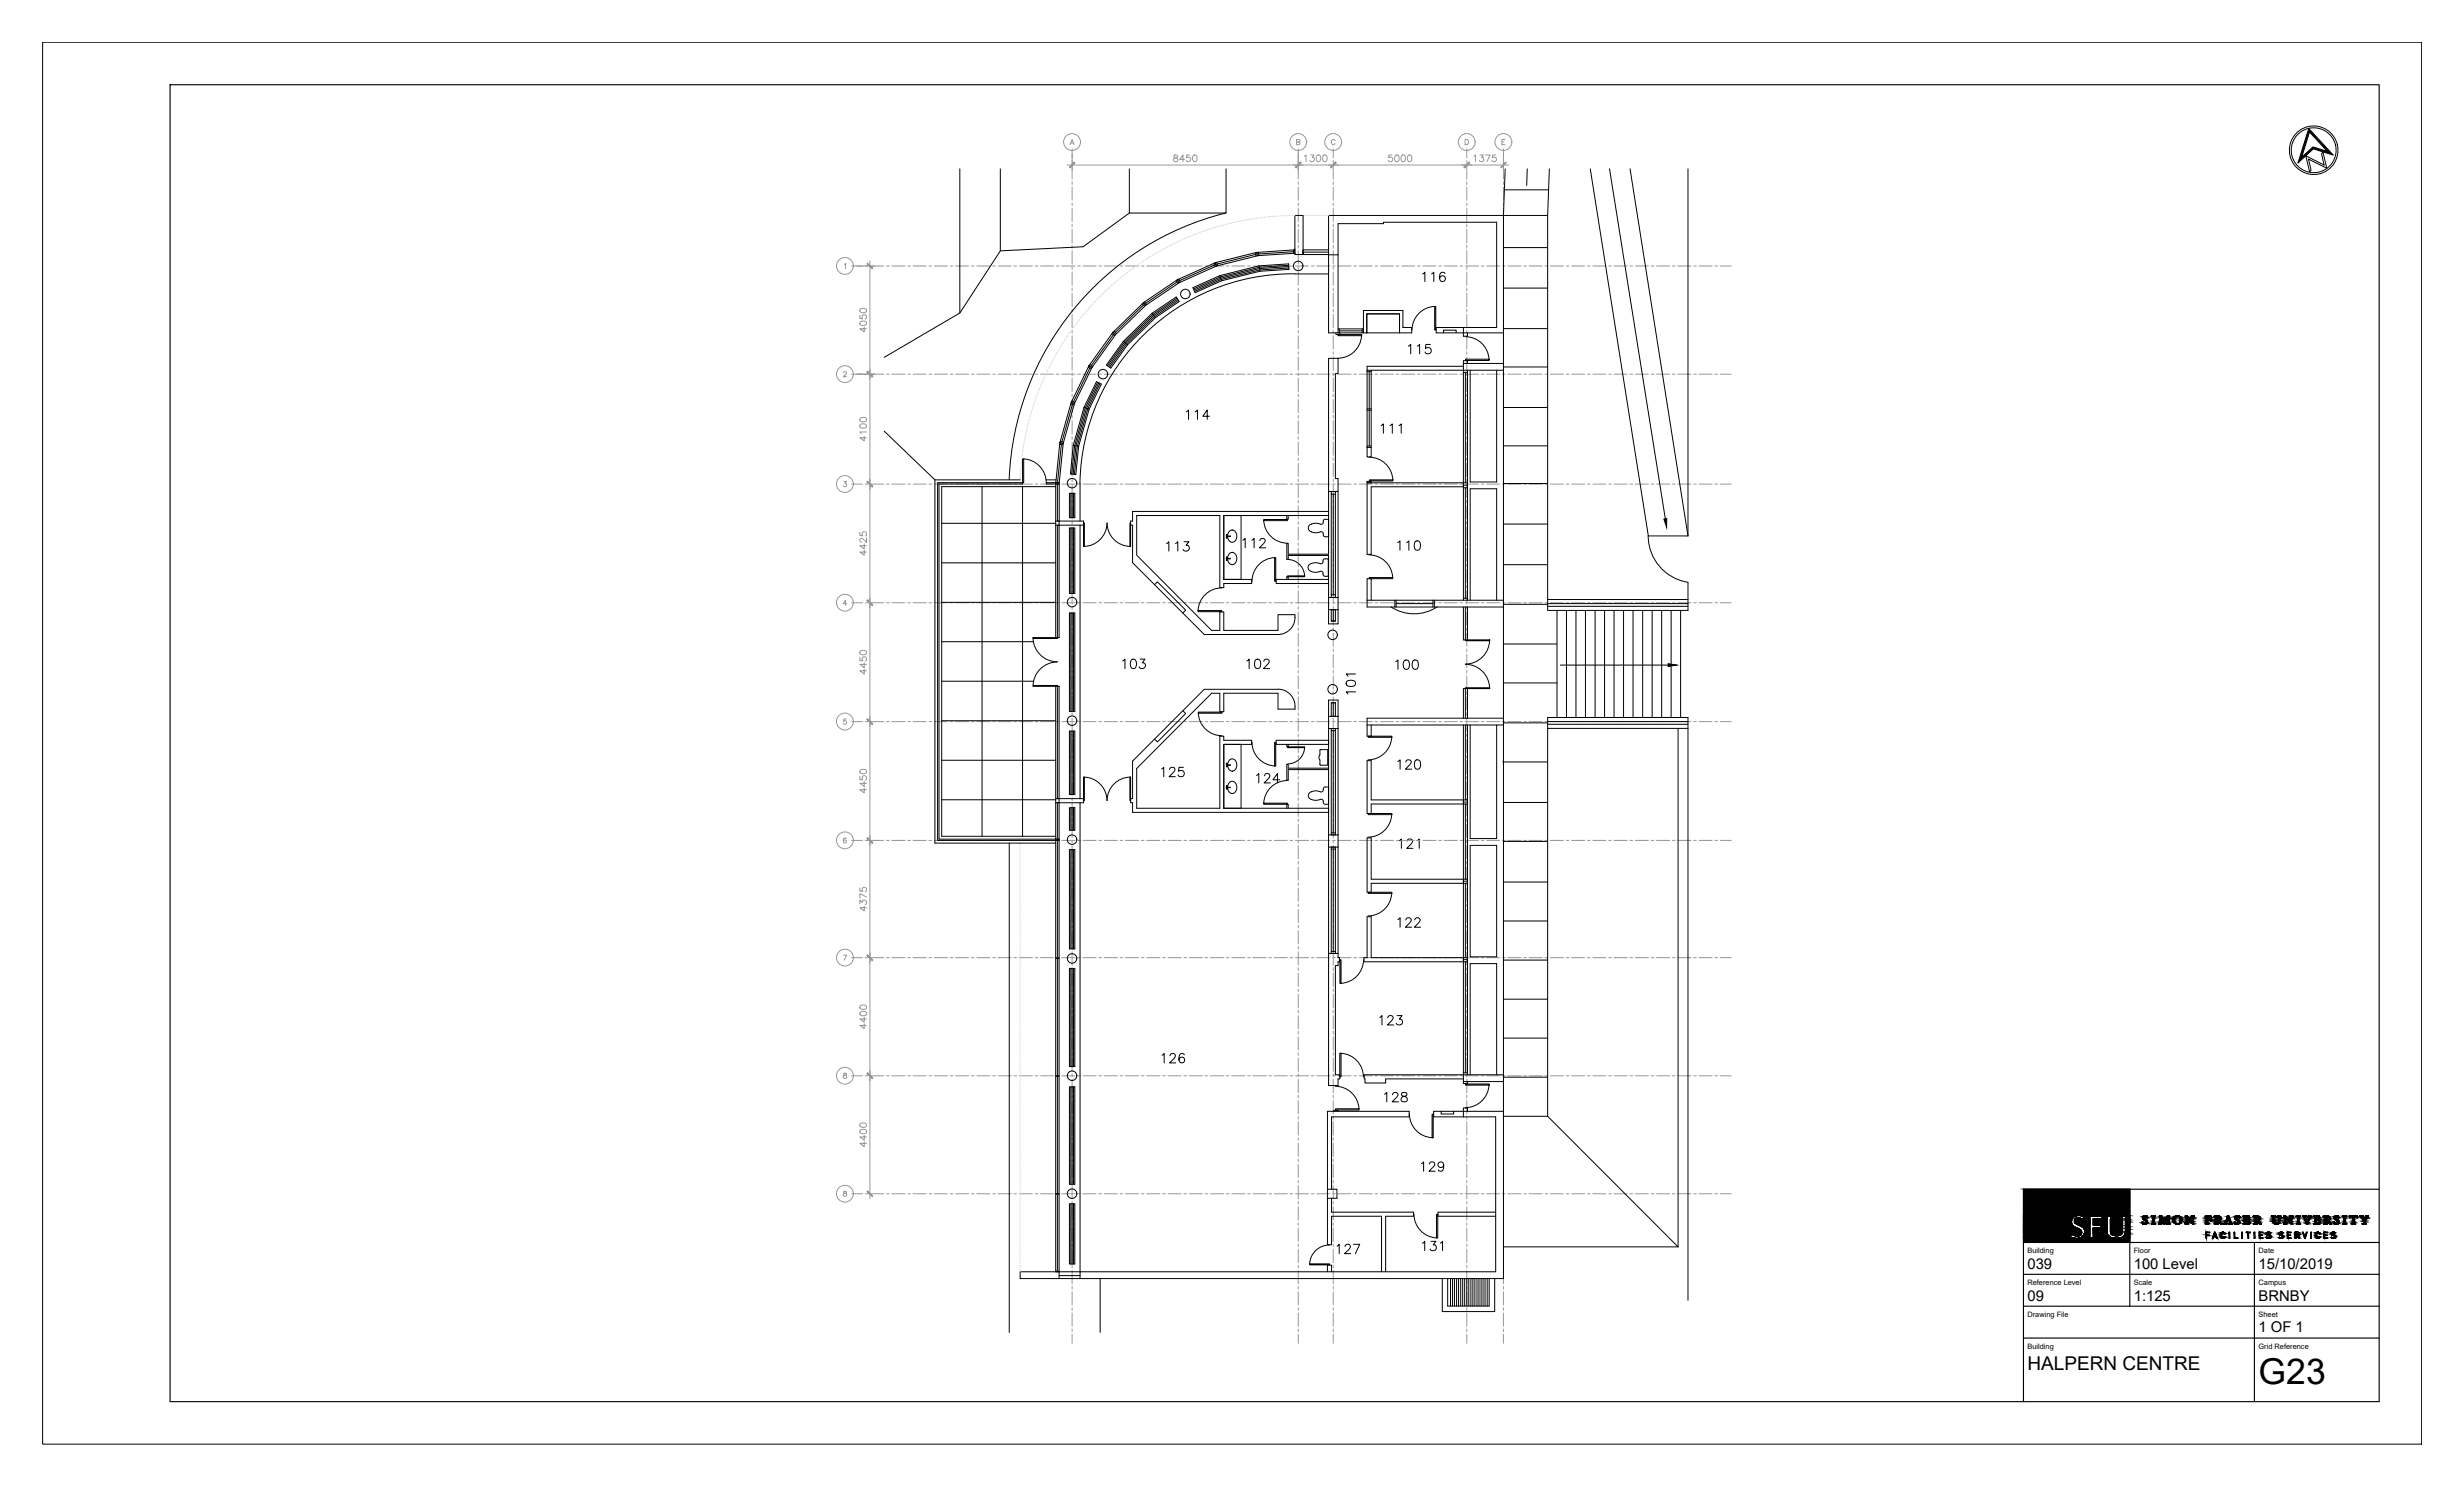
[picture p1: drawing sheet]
<svg xmlns="http://www.w3.org/2000/svg" width="737mm" height="444mm" viewBox="0 0 737 444" stroke-linecap="round" stroke-linejoin="round" font-family="sans-serif">
<defs><g id="words">
<text font-size="10.6" x="675.2" y="413.7">G23</text>
<text font-size="5.7" x="606.1" y="409.5">HALPERN CENTRE</text>
<g font-size="4.4">
<text x="606.1" y="379.2">039</text>
<text x="637.9" y="379.2">100 Level</text>
<text x="675.2" y="379.2">15/10/2019</text>
<text x="606.1" y="388.8">09</text>
<text x="637.9" y="388.8">1:125</text>
<text x="675.2" y="388.8">BRNBY</text>
<text x="675.2" y="398.1">1 OF 1</text>
</g>
<g font-size="2.2">
<text x="606.1" y="374.6">Building</text>
<text x="637.9" y="374.6">Floor</text>
<text x="675.2" y="374.6">Date</text>
<text x="606.1" y="384.1">Reference Level</text>
<text x="637.9" y="384.1">Scale</text>
<text x="675.2" y="384.1">Campus</text>
<text x="606.1" y="393.6">Drawing File</text>
<text x="675.2" y="393.6">Sheet</text>
<text x="606.1" y="403.2">Building</text>
<text x="675.2" y="403.2">Grid Reference</text>
</g>
</g></defs>
<!-- layer: FP039_1 Data|RM$TXT -->
<g fill="none" stroke="#000" stroke-width=".3">
<path d="M425.3 81.9l.7-.5v2.8M427.9 81.9l.7-.5v2.8M432 81.8a.83 .83 0 0 0-.8-.4 .83 .83 0 0 0-.7 .5 1.65 1.65 0 0 0 .7 2.3 .88 .88 0 0 0 .9-.8 .88 .88 0 0 0-.8-1 .88 .88 0 0 0-.9 .8M421 103.5l.7-.5v2.8M423.7 103.5l.7-.5v2.8M427.6 103h-1.3l-.2 1.2a.99 .99 0 0 1 1.5-.1 .99 .99 0 0 1-.2 1.5 .99 .99 0 0 1-1.4-.4M354.6 123.1l.7-.5v2.8M357.3 123.1l.7-.5v2.8M361.6 124.4h-2l1.3-1.8v2.8M412.9 127.2l.7-.5v2.8M415.5 127.2l.7-.5v2.8M418.2 127.2l.7-.5v2.8"/>
<path d="M348.7 162.5l.7-.6v2.8M351.4 162.5l.7-.6v2.8M353.9 161.9h1.5l-.8 1.1a.94 .94 0 0 1 .9 1.3 .94 .94 0 0 1-1.6 .3l-.2-.4M371.6 161.5l.6-.5v2.8M374.2 161.5l.7-.5v2.8M376.6 161.6l.5-.6 .9 .1a.57 .57 0 0 1 .1 .9l-1.6 1.8h1.9M417.8 162.2l.7-.5v2.8M420.5 162.2l.7-.5v2.8M423.2 161.8a.95 .95 0 0 1 1.3 .4 1.85 1.85 0 0 1-.7 2.3h-.2a1.54 1.54 0 0 1-.7-2.3zM335.6 197.6l.7-.6v2.9M338.3 197.2a.83 .83 0 0 1 1.3 .4 1.43 1.43 0 0 1-.9 2.3 1.85 1.85 0 0 1-.4-2.7zM340.8 197h1.5l-.8 1.1a.94 .94 0 0 1 .8 1.4 .94 .94 0 0 1-1.6 .1l-.2-.3"/>
<path d="M372.7 197.6l.7-.6v2.9M375.4 197.2a.88 .88 0 0 1 1.4 .4 1.85 1.85 0 0 1-.7 2.3h-.3a1.82 1.82 0 0 1-.4-2.7zM377.8 197.7l.6-.7 .7 .2a.61 .61 0 0 1 .2 .9l-1.6 1.8h1.9M417.2 197.8l.7-.5v2.8M419.9 197.4a.92 .92 0 0 1 1.3 .4 2.49 2.49 0 0 1-.2 2.2 .93 .93 0 0 1-1.4-.5 2.23 2.23 0 0 1 .3-2.1zM422.6 197.4a.92 .92 0 0 1 1.3 .4 2.49 2.49 0 0 1-.3 2.2 .93 .93 0 0 1-1.3-.5 2.23 2.23 0 0 1 .3-2.1zM402.5 203.7a2.26 2.26 0 0 1 2.6 0 .95 .95 0 0 1-.4 1.4 2.45 2.45 0 0 1-2.2-.3zM405.2 206.8h-2.8l.6 .7M405.2 201.5h-2.8l.6 .7M347.3 229.9l.6-.5v2.8M349.6 230l.6-.6 .9 .2a.87 .87 0 0 1-.2 1.2l-1.4 1.4h1.9M353.8 229.4h-1.3l-.2 1.2a.99 .99 0 0 1 1.5-.1 .99 .99 0 0 1-.2 1.5 .99 .99 0 0 1-1.4-.4"/>
<path d="M375.6 231.8l.7-.6v2.8M378 231.9l.5-.7h.6l.4 .3a.88 .88 0 0 1-.3 1.2l-1.3 1.3h1.9M382.6 233.1h-2.1l1.4-1.9v2.8M417.9 227.6l.6-.5v2.8M420.3 227.8l.1-.4 .4-.3 .8 .2a.57 .57 0 0 1 .1 .9l-1.5 1.7h1.8M423.2 227.3a.95 .95 0 0 1 1.4 .3 1.83 1.83 0 0 1-.7 2.3h-.3a1.57 1.57 0 0 1-.6-2.3zM418.3 251.3l.6-.5v2.8M420.7 251.4l.1-.3a.89 .89 0 0 1 1.5 .2l-.4 .9-1.4 1.4h1.9M423.6 251.3l.7-.5v2.8M417.9 274.9l.6-.6v2.9M420.3 275l.5-.7a.95 .95 0 0 1 1.1 .6l-.4 .9-1.3 1.4h1.8M423 275l.5-.7a.95 .95 0 0 1 1.1 .6l-.5 .9-1.3 1.4h1.9"/>
<path d="M347.4 315.4l.6-.5v2.8M349.8 315.6l.5-.7 .9 .3a.93 .93 0 0 1-.2 1.2l-1.4 1.3h1.9M354 315.3a.79 .79 0 0 0-.7-.4 .79 .79 0 0 0-.7 .5 1.6 1.6 0 0 0 .6 2.3 .87 .87 0 0 0 1-.8 .87 .87 0 0 0-.8-.9 .87 .87 0 0 0-1 .8M412.5 304.1l.6-.5v2.8M414.9 304.3l.1-.5a.87 .87 0 0 1 1.5 .3l-.4 1-1.4 1.3h1.9M417.7 303.6h1.4l-.8 1a.94 .94 0 0 1 .9 1.4 .94 .94 0 0 1-1.5 .3l-.3-.4M413.9 327.1l.7-.5v2.8M416.3 327.3l.3-.6a.9 .9 0 0 1 1.3 .4l-.4 1-1.3 1.3h1.8M419.1 326.7a.57 .57 0 0 0 .3 .9 1.02 1.02 0 0 1 1.1 .4 1.02 1.02 0 0 1 0 1.2l-1 .2-.5-.3a1.05 1.05 0 0 1 .1-1.1 1.05 1.05 0 0 1 1.1-.4 .56 .56 0 0 0 .3-.9zM424.9 347.8l.7-.5v2.8M427.3 348v-.2a.87 .87 0 0 1 .8-.5 .87 .87 0 0 1 .8 .5l-.4 1-1.3 1.3h1.8M431.6 348.2a.87 .87 0 0 1-1.2 .8 .87 .87 0 0 1-.3-1.4 .87 .87 0 0 1 1.4 .1 2.7 2.7 0 0 1-.3 2.3 .85 .85 0 0 1-1.2-.3"/>
<path d="M399.7 372.5l.6-.5v2.7M402.1 372.6l.5-.6h.6l.4 .3a.88 .88 0 0 1-.3 1.1l-1.3 1.3h1.8M404.6 372h1.9l-1.3 2.7M425.2 371.6l.7-.5v2.8M427.8 371.1h1.5l-.8 1a.94 .94 0 0 1 .8 1.3 .94 .94 0 0 1-1.5 .3l-.3-.3M430.6 371.6l.6-.5v2.8"/>
</g>
<!-- layer: FP039_1|SGRID -->
<g fill="none" stroke="#989898" stroke-width=".3">
<path d="M319.9 43.2l.6-1.5 .6 1.5M320.2 42.7h.7M387.6 42.4l.9-.1v-.5l-.9-.1v1.5h.9l.1-.5-.4-.3M399.1 42.1a.57 .57 0 0 0-.6-.4 .57 .57 0 0 0-.5 .6v.3a.56 .56 0 0 0 .5 .6 .56 .56 0 0 0 .6-.3M438 41.7h.5a.81 .81 0 0 1 .5 .8 .81 .81 0 0 1-.5 .7h-.5zM449 42.4h.6M449.9 41.7h-.9v1.5h.9M252.4 79.1l.4-.3v1.5M252.2 111.5l.3-.4 .5 .3-.9 1.2h1M252.3 143.9h.7l-.4 .6a.5 .5 0 0 1 .4 .9 .5 .5 0 0 1-.9-.2M253.2 180.4h-1.1l.7-1v1.5M253 214.9h-.7l-.1 .7a.53 .53 0 0 1 .8 0 .53 .53 0 0 1-.1 .8 .53 .53 0 0 1-.8-.2"/>
<path d="M253 250.7l-.1-.2a.74 .74 0 0 0-.9 .6 .74 .74 0 0 0 .6 .9 .46 .46 0 0 0 .5-.4 .46 .46 0 0 0-.5-.5 .46 .46 0 0 0-.5 .4M252.1 285.5h1l-.7 1.5M252.3 320.9v.4a.63 .63 0 0 1 .7 .2 .63 .63 0 0 1 0 .8 .5 .5 0 0 1-.7 0 .5 .5 0 0 1 0-.8l.7-.2v-.3v-.1zM252.3 356.2v.4a.63 .63 0 0 1 .7 .2 .63 .63 0 0 1 0 .7 .5 .5 0 0 1-.7 0 .5 .5 0 0 1 0-.7l.7-.2v-.3l-.3-.2z"/>
<circle cx="320.5" cy="42.5" r="2.52"/>
<circle cx="388.1" cy="42.5" r="2.52"/>
<circle cx="398.5" cy="42.5" r="2.52"/>
<circle cx="438.5" cy="42.5" r="2.52"/>
<circle cx="449.4" cy="42.5" r="2.52"/>
<circle cx="252.6" cy="79.5" r="2.52"/>
<circle cx="252.6" cy="111.8" r="2.52"/>
<circle cx="252.6" cy="144.7" r="2.52"/>
<circle cx="252.6" cy="180.2" r="2.52"/>
<circle cx="252.6" cy="215.7" r="2.52"/>
<circle cx="252.6" cy="251.2" r="2.52"/>
<circle cx="252.6" cy="286.3" r="2.52"/>
<circle cx="252.6" cy="321.6" r="2.52"/>
<circle cx="252.6" cy="356.8" r="2.52"/>
</g>
<!-- layer: FP039_1|SGR -->
<g fill="none" stroke="#989898" stroke-width=".3">
<path d="M320.5 44.5v2.7M320.5 48v.8M320.5 49.5v4M320.5 54.3v.8M320.5 55.9v4M388.1 44.5v2.7M388.1 48v.8M388.1 49.5v4M388.1 54.3v.8M388.1 55.9v4M398.6 44.5v2.7M398.6 48v.8"/>
<path d="M398.6 49.5v4M398.6 54.3v.8M398.6 55.9v4M438.5 44.5v2.7M438.5 48v.8M438.5 49.5v4M438.5 54.3v.8M438.5 55.9v4M449.5 44.5v2.7M449.5 48v.8M449.5 49.5v4M449.5 54.3v.8"/>
<path d="M449.5 55.9v4M254.6 79.5h3.3M258.7 79.5h.8M260.3 79.5h3.9M265 79.5h.8M266.6 79.5h4M271.4 79.5h.8M273 79.5h3.9M277.7 79.5h.8M279.3 79.5h4M284.1 79.5h.8M285.7 79.5h3.9"/>
<path d="M290.4 79.5h.8M292 79.5h4M296.8 79.5h.8M298.4 79.5h3.9M303.1 79.5h.8M304.7 79.5h4M309.5 79.5h.8M311.1 79.5h3.9M315.8 79.5h.8M317.4 79.5h4M320.5 60.7v.8M320.5 62.2v4"/>
<path d="M320.5 67v.8M320.5 68.6v4M320.5 73.4v.8M320.5 74.9v4M320.5 79.7v.8M322.2 79.5h.8M323.8 79.5h3.9M328.5 79.5h.8M330.1 79.5h4M334.9 79.5h.8M336.5 79.5h3.9M341.2 79.5h.8"/>
<path d="M342.8 79.5h4M347.6 79.5h.8M349.2 79.5h3.9M353.9 79.5h.8M355.5 79.5h4M360.3 79.5h.8M361.9 79.5h3.9M366.6 79.5h.8M368.2 79.5h4M373 79.5h.8M374.6 79.5h3.9M379.3 79.5h.8"/>
<path d="M380.9 79.5h4M385.7 79.5h.8M387.3 79.5h3.9M388.1 60.7v.8M388.1 62.2v4M388.1 67v.8M388.1 68.6v4M388.1 73.4v.8M388.1 74.9v4M388.1 79.7v.8M392 79.5h.8M393.6 79.5h4"/>
<path d="M398.4 79.5h.8M398.6 60.7v.8M398.6 62.2v4M398.6 67v.8M398.6 68.6v4M398.6 73.4v.8M398.6 74.9v4M398.6 79.7v.8M400 79.5h3.9M404.7 79.5h.8M406.3 79.5h4M411.1 79.5h.8"/>
<path d="M412.7 79.5h3.9M417.4 79.5h.8M419 79.5h4M423.8 79.5h.8M425.4 79.5h3.9M430.1 79.5h.8M431.7 79.5h4M436.5 79.5h.8M438.1 79.5h3.9M438.5 60.7v.8M438.5 62.2v4M438.5 67v.8"/>
<path d="M438.5 68.6v4M438.5 73.4v.8M438.5 74.9v4M438.5 79.7v.8M442.8 79.5h.8M444.4 79.5h4M449.2 79.5h.8M449.5 60.7v.8M449.5 62.2v4M449.5 67v.8M449.5 68.6v4M449.5 73.4v.8"/>
<path d="M449.5 74.9v4M449.5 79.7v.8M450.8 79.5h3.9M455.5 79.5h.8M457.1 79.5h4M461.9 79.5h.8M463.5 79.5h3.9M468.2 79.5h.8M469.8 79.5h4M474.6 79.5h.8M476.2 79.5h3.9M480.9 79.5h.8"/>
<path d="M482.5 79.5h4M487.3 79.5h.8M488.9 79.5h3.9M493.6 79.5h.8M495.2 79.5h4M500 79.5h.8M501.6 79.5h3.9M506.3 79.5h.8M507.9 79.5h4M512.7 79.5h.8M514.3 79.5h3.2M320.5 81.3v4"/>
<path d="M320.5 86.1v.8M320.5 87.6v4M320.5 92.4v.8M320.5 94v4M320.5 98.8v.8M388.1 81.3v4M388.1 86.1v.8M388.1 87.6v4M388.1 92.4v.8M388.1 94v4M388.1 98.8v.8M398.6 81.3v4"/>
<path d="M398.6 86.1v.8M398.6 87.6v4M398.6 92.4v.8M398.6 94v4M398.6 98.8v.8M438.5 81.3v4M438.5 86.1v.8M438.5 87.6v4M438.5 92.4v.8M438.5 94v4M438.5 98.8v.8M449.5 81.3v4"/>
<path d="M449.5 86.1v.8M449.5 87.6v4M449.5 92.4v.8M449.5 94v4M449.5 98.8v.8M254.6 111.9h3.3M258.7 111.9h.8M260.3 111.9h3.9M265 111.9h.8M266.6 111.9h4M271.4 111.9h.8M273 111.9h3.9"/>
<path d="M277.7 111.9h.8M279.3 111.9h4M284.1 111.9h.8M285.7 111.9h3.9M290.4 111.9h.8M292 111.9h4M296.8 111.9h.8M298.4 111.9h3.9M303.1 111.9h.8M304.7 111.9h4M309.5 111.9h.8M311.1 111.9h3.9"/>
<path d="M315.8 111.9h.8M317.4 111.9h4M320.5 100.3v4M320.5 105.1v.8M320.5 106.7v4M320.5 111.5v.8M320.5 113v4M320.5 117.8v.8M320.5 119.4v4M322.2 111.9h.8M323.8 111.9h3.9M328.5 111.9h.8"/>
<path d="M330.1 111.9h4M334.9 111.9h.8M336.5 111.9h3.9M341.2 111.9h.8M342.8 111.9h4M347.6 111.9h.8M349.2 111.9h3.9M353.9 111.9h.8M355.5 111.9h4M360.3 111.9h.8M361.9 111.9h3.9M366.6 111.9h.8"/>
<path d="M368.2 111.9h4M373 111.9h.8M374.6 111.9h3.9M379.3 111.9h.8M380.9 111.9h4M385.7 111.9h.8M387.3 111.9h3.9M388.1 100.3v4M388.1 105.1v.8M388.1 106.7v4M388.1 111.5v.8M388.1 113v4"/>
<path d="M388.1 117.8v.8M388.1 119.4v4M392 111.9h.8M393.6 111.9h4M398.4 111.9h.8M398.6 100.3v4M398.6 105.1v.8M398.6 106.7v4M398.6 111.5v.8M398.6 113v4M398.6 117.8v.8M398.6 119.4v4"/>
<path d="M400 111.9h3.9M404.7 111.9h.8M406.3 111.9h4M411.1 111.9h.8M412.7 111.9h3.9M417.4 111.9h.8M419 111.9h4M423.8 111.9h.8M425.4 111.9h3.9M430.1 111.9h.8M431.7 111.9h4M436.5 111.9h.8"/>
<path d="M438.1 111.9h3.9M438.5 100.3v4M438.5 105.1v.8M438.5 106.7v4M438.5 111.5v.8M438.5 113v4M438.5 117.8v.8M438.5 119.4v4M442.8 111.9h.8M444.4 111.9h4M449.2 111.9h.8M449.5 100.3v4"/>
<path d="M449.5 105.1v.8M449.5 106.7v4M449.5 111.5v.8M449.5 113v4M449.5 117.8v.8M449.5 119.4v4M450.8 111.9h3.9M455.5 111.9h.8M457.1 111.9h4M461.9 111.9h.8M463.5 111.9h3.9M468.2 111.9h.8"/>
<path d="M469.8 111.9h4M474.6 111.9h.8M476.2 111.9h3.9M480.9 111.9h.8M482.5 111.9h4M487.3 111.9h.8M488.9 111.9h3.9M493.6 111.9h.8M495.2 111.9h4M500 111.9h.8M501.6 111.9h3.9M506.3 111.9h.8"/>
<path d="M507.9 111.9h4M512.7 111.9h.8M514.3 111.9h3.2M320.5 124.2v.8M320.5 125.7v4M320.5 130.5v.8M320.5 132.1v4M320.5 136.9v.8M320.5 138.5v3.9M388.1 124.2v.8M388.1 125.7v4M388.1 130.5v.8"/>
<path d="M388.1 132.1v4M388.1 136.9v.8M388.1 138.5v3.9M398.6 124.2v.8M398.6 125.7v4M398.6 130.5v.8M398.6 132.1v4M398.6 136.9v.8M398.6 138.5v3.9M438.5 124.2v.8M438.5 125.7v4M438.5 130.5v.8"/>
<path d="M438.5 132.1v4M438.5 136.9v.8M438.5 138.5v3.9M449.5 124.2v.8M449.5 125.7v4M449.5 130.5v.8M449.5 132.1v4M449.5 136.9v.8M449.5 138.5v3.9M254.6 144.7h3.3M258.7 144.7h.8M260.3 144.7h3.9"/>
<path d="M265 144.7h.8M266.6 144.7h4M271.4 144.7h.8M273 144.7h3.9M277.7 144.7h.8M279.3 144.7h4M284.1 144.7h.8M285.7 144.7h3.9M290.4 144.7h.8M292 144.7h4M296.8 144.7h.8M298.4 144.7h3.9"/>
<path d="M303.1 144.7h.8M304.7 144.7h4M309.5 144.7h.8M311.1 144.7h3.9M315.8 144.7h.8M317.4 144.7h4M320.5 143.2v.8M320.5 144.8v4M320.5 149.6v.8M320.5 151.2v3.9M320.5 155.9v.8M320.5 157.5v4"/>
<path d="M322.2 144.7h.8M323.8 144.7h3.9M328.5 144.7h.8M330.1 144.7h4M334.9 144.7h.8M336.5 144.7h3.9M341.2 144.7h.8M342.8 144.7h4M347.6 144.7h.8M349.2 144.7h3.9M353.9 144.7h.8M355.5 144.7h4"/>
<path d="M360.3 144.7h.8M361.9 144.7h3.9M366.6 144.7h.8M368.2 144.7h4M373 144.7h.8M374.6 144.7h3.9M379.3 144.7h.8M380.9 144.7h4M385.7 144.7h.8M387.3 144.7h3.9M388.1 143.2v.8M388.1 144.8v4"/>
<path d="M388.1 149.6v.8M388.1 151.2v3.9M388.1 155.9v.8M388.1 157.5v4M392 144.7h.8M393.6 144.7h4M398.4 144.7h.8M398.6 143.2v.8M398.6 144.8v4M398.6 149.6v.8M398.6 151.2v3.9M398.6 155.9v.8"/>
<path d="M398.6 157.5v4M400 144.7h3.9M404.7 144.7h.8M406.3 144.7h4M411.1 144.7h.8M412.7 144.7h3.9M417.4 144.7h.8M419 144.7h4M423.8 144.7h.8M425.4 144.7h3.9M430.1 144.7h.8M431.7 144.7h4"/>
<path d="M436.5 144.7h.8M438.1 144.7h3.9M438.5 143.2v.8M438.5 144.8v4M438.5 149.6v.8M438.5 151.2v3.9M438.5 155.9v.8M438.5 157.5v4M442.8 144.7h.8M444.4 144.7h4M449.2 144.7h.8M449.5 143.2v.8"/>
<path d="M449.5 144.8v4M449.5 149.6v.8M449.5 151.2v3.9M449.5 155.9v.8M449.5 157.5v4M450.8 144.7h3.9M455.5 144.7h.8M457.1 144.7h4M461.9 144.7h.8M463.5 144.7h3.9M468.2 144.7h.8M469.8 144.7h4"/>
<path d="M474.6 144.7h.8M476.2 144.7h3.9M480.9 144.7h.8M482.5 144.7h4M487.3 144.7h.8M488.9 144.7h3.9M493.6 144.7h.8M495.2 144.7h4M500 144.7h.8M501.6 144.7h3.9M506.3 144.7h.8M507.9 144.7h4"/>
<path d="M512.7 144.7h.8M514.3 144.7h3.2M320.5 162.3v.8M320.5 163.9v3.9M320.5 168.6v.8M320.5 170.2v4M320.5 175v.8M320.5 176.6v3.9M388.1 162.3v.8M388.1 163.9v3.9M388.1 168.6v.8M388.1 170.2v4"/>
<path d="M388.1 175v.8M388.1 176.6v3.9M398.6 162.3v.8M398.6 163.9v3.9M398.6 168.6v.8M398.6 170.2v4M398.6 175v.8M398.6 176.6v3.9M438.5 162.3v.8M438.5 163.9v3.9M438.5 168.6v.8M438.5 170.2v4"/>
<path d="M438.5 175v.8M438.5 176.6v3.9M449.5 162.3v.8M449.5 163.9v3.9M449.5 168.6v.8M449.5 170.2v4M449.5 175v.8M449.5 176.6v3.9M254.6 180.2h3.3M258.7 180.2h.8M260.3 180.2h3.9M265 180.2h.8"/>
<path d="M266.6 180.2h4M271.4 180.2h.8M273 180.2h3.9M277.7 180.2h.8M279.3 180.2h4M284.1 180.2h.8M285.7 180.2h3.9M290.4 180.2h.8M292 180.2h4M296.8 180.2h.8M298.4 180.2h3.9M303.1 180.2h.8"/>
<path d="M304.7 180.2h4M309.5 180.2h.8M311.1 180.2h3.9M315.8 180.2h.8M317.4 180.2h4M320.5 181.3v.8M320.5 182.9v4M320.5 187.7v.8M320.5 189.3v3.9M320.5 194v.8M320.5 195.6v4M322.2 180.2h.8"/>
<path d="M323.8 180.2h3.9M328.5 180.2h.8M330.1 180.2h4M334.9 180.2h.8M336.5 180.2h3.9M341.2 180.2h.8M342.8 180.2h4M347.6 180.2h.8M349.2 180.2h3.9M353.9 180.2h.8M355.5 180.2h4M360.3 180.2h.8"/>
<path d="M361.9 180.2h3.9M366.6 180.2h.8M368.2 180.2h4M373 180.2h.8M374.6 180.2h3.9M379.3 180.2h.8M380.9 180.2h4M385.7 180.2h.8M387.3 180.2h3.9M388.1 181.3v.8M388.1 182.9v4M388.1 187.7v.8"/>
<path d="M388.1 189.3v3.9M388.1 194v.8M388.1 195.6v4M392 180.2h.8M393.6 180.2h4M398.4 180.2h.8M398.6 181.3v.8M398.6 182.9v4M398.6 187.7v.8M398.6 189.3v3.9M398.6 194v.8M398.6 195.6v4"/>
<path d="M400 180.2h3.9M404.7 180.2h.8M406.3 180.2h4M411.1 180.2h.8M412.7 180.2h3.9M417.4 180.2h.8M419 180.2h4M423.8 180.2h.8M425.4 180.2h3.9M430.1 180.2h.8M431.7 180.2h4M436.5 180.2h.8"/>
<path d="M438.1 180.2h3.9M438.5 181.3v.8M438.5 182.9v4M438.5 187.7v.8M438.5 189.3v3.9M438.5 194v.8M438.5 195.6v4M442.8 180.2h.8M444.4 180.2h4M449.2 180.2h.8M449.5 181.3v.8M449.5 182.9v4"/>
<path d="M449.5 187.7v.8M449.5 189.3v3.9M449.5 194v.8M449.5 195.6v4M450.8 180.2h3.9M455.5 180.2h.8M457.1 180.2h4M461.9 180.2h.8M463.5 180.2h3.9M468.2 180.2h.8M469.8 180.2h4M474.6 180.2h.8"/>
<path d="M476.2 180.2h3.9M480.9 180.2h.8M482.5 180.2h4M487.3 180.2h.8M488.9 180.2h3.9M493.6 180.2h.8M495.2 180.2h4M500 180.2h.8M501.6 180.2h3.9M506.3 180.2h.8M507.9 180.2h4M512.7 180.2h.8"/>
<path d="M514.3 180.2h3.2M254.6 215.7h3.3M258.7 215.7h.8M260.3 215.7h3.9M265 215.7h.8M266.6 215.7h4M271.4 215.7h.8M273 215.7h3.9M277.7 215.7h.8M279.3 215.7h4M284.1 215.7h.8M285.7 215.7h3.9"/>
<path d="M290.4 215.7h.8M292 215.7h4M296.8 215.7h.8M298.4 215.7h3.9M303.1 215.7h.8M304.7 215.7h4M309.5 215.7h.8M311.1 215.7h3.9M315.8 215.7h.8M317.4 215.7h4M320.5 200.4v.8M320.5 202v3.9"/>
<path d="M320.5 206.7v.8M320.5 208.3v4M320.5 213.1v.8M320.5 214.7v3.9M320.5 219.4v.8M322.2 215.7h.8M323.8 215.7h3.9M328.5 215.7h.8M330.1 215.7h4M334.9 215.7h.8M336.5 215.7h3.9M341.2 215.7h.8"/>
<path d="M342.8 215.7h4M347.6 215.7h.8M349.2 215.7h3.9M353.9 215.7h.8M355.5 215.7h4M360.3 215.7h.8M361.9 215.7h3.9M366.6 215.7h.8M368.2 215.7h4M373 215.7h.8M374.6 215.7h3.9M379.3 215.7h.8"/>
<path d="M380.9 215.7h4M385.7 215.7h.8M387.3 215.7h3.9M388.1 200.4v.8M388.1 202v3.9M388.1 206.7v.8M388.1 208.3v4M388.1 213.1v.8M388.1 214.7v3.9M388.1 219.4v.8M392 215.7h.8M393.6 215.7h4"/>
<path d="M398.4 215.7h.8M398.6 200.4v.8M398.6 202v3.9M398.6 206.7v.8M398.6 208.3v4M398.6 213.1v.8M398.6 214.7v3.9M398.6 219.4v.8M400 215.7h3.9M404.7 215.7h.8M406.3 215.7h4M411.1 215.7h.8"/>
<path d="M412.7 215.7h3.9M417.4 215.7h.8M419 215.7h4M423.8 215.7h.8M425.4 215.7h3.9M430.1 215.7h.8M431.7 215.7h4M436.5 215.7h.8M438.1 215.7h3.9M438.5 200.4v.8M438.5 202v3.9M438.5 206.7v.8"/>
<path d="M438.5 208.3v4M438.5 213.1v.8M438.5 214.7v3.9M438.5 219.4v.8M442.8 215.7h.8M444.4 215.7h4M449.2 215.7h.8M449.5 200.4v.8M449.5 202v3.9M449.5 206.7v.8M449.5 208.3v4M449.5 213.1v.8"/>
<path d="M449.5 214.7v3.9M449.5 219.4v.8M450.8 215.7h3.9M455.5 215.7h.8M457.1 215.7h4M461.9 215.7h.8M463.5 215.7h3.9M468.2 215.7h.8M469.8 215.7h4M474.6 215.7h.8M476.2 215.7h3.9M480.9 215.7h.8"/>
<path d="M482.5 215.7h4M487.3 215.7h.8M488.9 215.7h3.9M493.6 215.7h.8M495.2 215.7h4M500 215.7h.8M501.6 215.7h3.9M506.3 215.7h.8M507.9 215.7h4M512.7 215.7h.8M514.3 215.7h3.2M320.5 221v4"/>
<path d="M320.5 225.8v.8M320.5 227.4v4M320.5 232.1v.8M320.5 233.7v4M320.5 238.5v.8M388.1 221v4M388.1 225.8v.8M388.1 227.4v4M388.1 232.1v.8M388.1 233.7v4M388.1 238.5v.8M398.6 221v4"/>
<path d="M398.6 225.8v.8M398.6 227.4v4M398.6 232.1v.8M398.6 233.7v4M398.6 238.5v.8M438.5 221v4M438.5 225.8v.8M438.5 227.4v4M438.5 232.1v.8M438.5 233.7v4M438.5 238.5v.8M449.5 221v4"/>
<path d="M449.5 225.8v.8M449.5 227.4v4M449.5 232.1v.8M449.5 233.7v4M449.5 238.5v.8M254.6 251.2h3.3M258.7 251.2h.8M260.3 251.2h3.9M265 251.2h.8M266.6 251.2h4M271.4 251.2h.8M273 251.2h3.9"/>
<path d="M277.7 251.2h.8M279.3 251.2h4M284.1 251.2h.8M285.7 251.2h3.9M290.4 251.2h.8M292 251.2h4M296.8 251.2h.8M298.4 251.2h3.9M303.1 251.2h.8M304.7 251.2h4M309.5 251.2h.8M311.1 251.2h3.9"/>
<path d="M315.8 251.2h.8M317.4 251.2h4M320.5 240.1v4M320.5 244.8v.8M320.5 246.4v4M320.5 251.2v.8M320.5 252.8v4M320.5 257.5v.8M320.5 259.1v4M322.2 251.2h.8M323.8 251.2h3.9M328.5 251.2h.8"/>
<path d="M330.1 251.2h4M334.9 251.2h.8M336.5 251.2h3.9M341.2 251.2h.8M342.8 251.2h4M347.6 251.2h.8M349.2 251.2h3.9M353.9 251.2h.8M355.5 251.2h4M360.3 251.2h.8M361.9 251.2h3.9M366.6 251.2h.8"/>
<path d="M368.2 251.2h4M373 251.2h.8M374.6 251.2h3.9M379.3 251.2h.8M380.9 251.2h4M385.7 251.2h.8M387.3 251.2h3.9M388.1 240.1v4M388.1 244.8v.8M388.1 246.4v4M388.1 251.2v.8M388.1 252.8v4"/>
<path d="M388.1 257.5v.8M388.1 259.1v4M392 251.2h.8M393.6 251.2h4M398.4 251.2h.8M398.6 240.1v4M398.6 244.8v.8M398.6 246.4v4M398.6 251.2v.8M398.6 252.8v4M398.6 257.5v.8M398.6 259.1v4"/>
<path d="M400 251.2h3.9M404.7 251.2h.8M406.3 251.2h4M411.1 251.2h.8M412.7 251.2h3.9M417.4 251.2h.8M419 251.2h4M423.8 251.2h.8M425.4 251.2h3.9M430.1 251.2h.8M431.7 251.2h4M436.5 251.2h.8"/>
<path d="M438.1 251.2h3.9M438.5 240.1v4M438.5 244.8v.8M438.5 246.4v4M438.5 251.2v.8M438.5 252.8v4M438.5 257.5v.8M438.5 259.1v4M442.8 251.2h.8M444.4 251.2h4M449.2 251.2h.8M449.5 240.1v4"/>
<path d="M449.5 244.8v.8M449.5 246.4v4M449.5 251.2v.8M449.5 252.8v4M449.5 257.5v.8M449.5 259.1v4M450.8 251.2h3.9M455.5 251.2h.8M457.1 251.2h4M461.9 251.2h.8M463.5 251.2h3.9M468.2 251.2h.8"/>
<path d="M469.8 251.2h4M474.6 251.2h.8M476.2 251.2h3.9M480.9 251.2h.8M482.5 251.2h4M487.3 251.2h.8M488.9 251.2h3.9M493.6 251.2h.8M495.2 251.2h4M500 251.2h.8M501.6 251.2h3.9M506.3 251.2h.8"/>
<path d="M507.9 251.2h4M512.7 251.2h.8M514.3 251.2h3.2M320.5 263.9v.8M320.5 265.5v4M320.5 270.2v.8M320.5 271.8v4M320.5 276.6v.8M320.5 278.2v4M388.1 263.9v.8M388.1 265.5v4M388.1 270.2v.8"/>
<path d="M388.1 271.8v4M388.1 276.6v.8M388.1 278.2v4M398.6 263.9v.8M398.6 265.5v4M398.6 270.2v.8M398.6 271.8v4M398.6 276.6v.8M398.6 278.2v4M438.5 263.9v.8M438.5 265.5v4M438.5 270.2v.8"/>
<path d="M438.5 271.8v4M438.5 276.6v.8M438.5 278.2v4M449.5 263.9v.8M449.5 265.5v4M449.5 270.2v.8M449.5 271.8v4M449.5 276.6v.8M449.5 278.2v4M254.6 286.3h3.3M258.7 286.3h.8M260.3 286.3h3.9"/>
<path d="M265 286.3h.8M266.6 286.3h4M271.4 286.3h.8M273 286.3h3.9M277.7 286.3h.8M279.3 286.3h4M284.1 286.3h.8M285.7 286.3h3.9M290.4 286.3h.8M292 286.3h4M296.8 286.3h.8M298.4 286.3h3.9"/>
<path d="M303.1 286.3h.8M304.7 286.3h4M309.5 286.3h.8M311.1 286.3h3.9M315.8 286.3h.8M317.4 286.3h4M320.5 282.9v.8M320.5 284.5v4M320.5 289.3v.8M320.5 290.9v4M320.5 295.6v.8M320.5 297.2v4"/>
<path d="M322.2 286.3h.8M323.8 286.3h3.9M328.5 286.3h.8M330.1 286.3h4M334.9 286.3h.8M336.5 286.3h3.9M341.2 286.3h.8M342.8 286.3h4M347.6 286.3h.8M349.2 286.3h3.9M353.9 286.3h.8M355.5 286.3h4"/>
<path d="M360.3 286.3h.8M361.9 286.3h3.9M366.6 286.3h.8M368.2 286.3h4M373 286.3h.8M374.6 286.3h3.9M379.3 286.3h.8M380.9 286.3h4M385.7 286.3h.8M387.3 286.3h3.9M388.1 282.9v.8M388.1 284.5v4"/>
<path d="M388.1 289.3v.8M388.1 290.9v4M388.1 295.6v.8M388.1 297.2v4M392 286.3h.8M393.6 286.3h4M398.4 286.3h.8M398.6 282.9v.8M398.6 284.5v4M398.6 289.3v.8M398.6 290.9v4M398.6 295.6v.8"/>
<path d="M398.6 297.2v4M400 286.3h3.9M404.7 286.3h.8M406.3 286.3h4M411.1 286.3h.8M412.7 286.3h3.9M417.4 286.3h.8M419 286.3h4M423.8 286.3h.8M425.4 286.3h3.9M430.1 286.3h.8M431.7 286.3h4"/>
<path d="M436.5 286.3h.8M438.1 286.3h3.9M438.5 282.9v.8M438.5 284.5v4M438.5 289.3v.8M438.5 290.9v4M438.5 295.6v.8M438.5 297.2v4M442.8 286.3h.8M444.4 286.3h4M449.2 286.3h.8M449.5 282.9v.8"/>
<path d="M449.5 284.5v4M449.5 289.3v.8M449.5 290.9v4M449.5 295.6v.8M449.5 297.2v4M450.8 286.3h3.9M455.5 286.3h.8M457.1 286.3h4M461.9 286.3h.8M463.5 286.3h3.9M468.2 286.3h.8M469.8 286.3h4"/>
<path d="M474.6 286.3h.8M476.2 286.3h3.9M480.9 286.3h.8M482.5 286.3h4M487.3 286.3h.8M488.9 286.3h3.9M493.6 286.3h.8M495.2 286.3h4M500 286.3h.8M501.6 286.3h3.9M506.3 286.3h.8M507.9 286.3h4"/>
<path d="M512.7 286.3h.8M514.3 286.3h3.2M320.5 302v.8M320.5 303.6v4M320.5 308.3v.8M320.5 309.9v4M320.5 314.7v.8M320.5 316.3v4M388.1 302v.8M388.1 303.6v4M388.1 308.3v.8M388.1 309.9v4"/>
<path d="M388.1 314.7v.8M388.1 316.3v4M398.6 302v.8M398.6 303.6v4M398.6 308.3v.8M398.6 309.9v4M398.6 314.7v.8M398.6 316.3v4M438.5 302v.8M438.5 303.6v4M438.5 308.3v.8M438.5 309.9v4"/>
<path d="M438.5 314.7v.8M438.5 316.3v4M449.5 302v.8M449.5 303.6v4M449.5 308.3v.8M449.5 309.9v4M449.5 314.7v.8M449.5 316.3v4M254.6 321.6h3.3M258.7 321.6h.8M260.3 321.6h3.9M265 321.6h.8"/>
<path d="M266.6 321.6h4M271.4 321.6h.8M273 321.6h3.9M277.7 321.6h.8M279.3 321.6h4M284.1 321.6h.8M285.7 321.6h3.9M290.4 321.6h.8M292 321.6h4M296.8 321.6h.8M298.4 321.6h3.9M303.1 321.6h.8"/>
<path d="M304.7 321.6h4M309.5 321.6h.8M311.1 321.6h3.9M315.8 321.6h.8M317.4 321.6h4M320.5 321v.8M320.5 322.6v4M320.5 327.4v.8M320.5 329v4M320.5 333.8v.7M320.5 335.3v4M322.2 321.6h.8"/>
<path d="M323.8 321.6h3.9M328.5 321.6h.8M330.1 321.6h4M334.9 321.6h.8M336.5 321.6h3.9M341.2 321.6h.8M342.8 321.6h4M347.6 321.6h.8M349.2 321.6h3.9M353.9 321.6h.8M355.5 321.6h4M360.3 321.6h.8"/>
<path d="M361.9 321.6h3.9M366.6 321.6h.8M368.2 321.6h4M373 321.6h.8M374.6 321.6h3.9M379.3 321.6h.8M380.9 321.6h4M385.7 321.6h.8M387.3 321.6h3.9M388.1 321v.8M388.1 322.6v4M388.1 327.4v.8"/>
<path d="M388.1 329v4M388.1 333.8v.7M388.1 335.3v4M392 321.6h.8M393.6 321.6h4M398.4 321.6h.8M398.6 321v.8M398.6 322.6v4M398.6 327.4v.8M398.6 329v4M398.6 333.8v.7M398.6 335.3v4"/>
<path d="M400 321.6h3.9M404.7 321.6h.8M406.3 321.6h4M411.1 321.6h.8M412.7 321.6h3.9M417.4 321.6h.8M419 321.6h4M423.8 321.6h.8M425.4 321.6h3.9M430.1 321.6h.8M431.7 321.6h4M436.5 321.6h.8"/>
<path d="M438.1 321.6h3.9M438.5 321v.8M438.5 322.6v4M438.5 327.4v.8M438.5 329v4M438.5 333.8v.7M438.5 335.3v4M442.8 321.6h.8M444.4 321.6h4M449.2 321.6h.8M449.5 321v.8M449.5 322.6v4"/>
<path d="M449.5 327.4v.8M449.5 329v4M449.5 333.8v.7M449.5 335.3v4M450.8 321.6h3.9M455.5 321.6h.8M457.1 321.6h4M461.9 321.6h.8M463.5 321.6h3.9M468.2 321.6h.8M469.8 321.6h4M474.6 321.6h.8"/>
<path d="M476.2 321.6h3.9M480.9 321.6h.8M482.5 321.6h4M487.3 321.6h.8M488.9 321.6h3.9M493.6 321.6h.8M495.2 321.6h4M500 321.6h.8M501.6 321.6h3.9M506.3 321.6h.8M507.9 321.6h4M512.7 321.6h.8"/>
<path d="M514.3 321.6h3.2M254.6 356.8h3.3M258.7 356.8h.8M260.3 356.8h3.9M265 356.8h.8M266.6 356.8h4M271.4 356.8h.8M273 356.8h3.9M277.7 356.8h.8M279.3 356.8h4M284.1 356.8h.8M285.7 356.8h3.9"/>
<path d="M290.4 356.8h.8M292 356.8h4M296.8 356.8h.8M298.4 356.8h3.9M303.1 356.8h.8M304.7 356.8h4M309.5 356.8h.8M311.1 356.8h3.9M315.8 356.8h.8M317.4 356.8h4M320.5 340.1v.8M320.5 341.7v4"/>
<path d="M320.5 346.5v.7M320.5 348v4M320.5 352.8v.8M320.5 354.4v4M320.5 359.2v.7M322.2 356.8h.8M323.8 356.8h3.9M328.5 356.8h.8M330.1 356.8h4M334.9 356.8h.8M336.5 356.8h3.9M341.2 356.8h.8"/>
<path d="M342.8 356.8h4M347.6 356.8h.8M349.2 356.8h3.9M353.9 356.8h.8M355.5 356.8h4M360.3 356.8h.8M361.9 356.8h3.9M366.6 356.8h.8M368.2 356.8h4M373 356.8h.8M374.6 356.8h3.9M379.3 356.8h.8"/>
<path d="M380.9 356.8h4M385.7 356.8h.8M387.3 356.8h3.9M388.1 340.1v.8M388.1 341.7v4M388.1 346.5v.7M388.1 348v4M388.1 352.8v.8M388.1 354.4v4M388.1 359.2v.7M392 356.8h.8M393.6 356.8h4"/>
<path d="M398.4 356.8h.8M398.6 340.1v.8M398.6 341.7v4M398.6 346.5v.7M398.6 348v4M398.6 352.8v.8M398.6 354.4v4M398.6 359.2v.7M400 356.8h3.9M404.7 356.8h.8M406.3 356.8h4M411.1 356.8h.8"/>
<path d="M412.7 356.8h3.9M417.4 356.8h.8M419 356.8h4M423.8 356.8h.8M425.4 356.8h3.9M430.1 356.8h.8M431.7 356.8h4M436.5 356.8h.8M438.1 356.8h3.9M438.5 340.1v.8M438.5 341.7v4M438.5 346.5v.7"/>
<path d="M438.5 348v4M438.5 352.8v.8M438.5 354.4v4M438.5 359.2v.7M442.8 356.8h.8M444.4 356.8h4M449.2 356.8h.8M449.5 340.1v.8M449.5 341.7v4M449.5 346.5v.7M449.5 348v4M449.5 352.8v.8"/>
<path d="M449.5 354.4v4M449.5 359.2v.7M450.8 356.8h3.9M455.5 356.8h.8M457.1 356.8h4M461.9 356.8h.8M463.5 356.8h3.9M468.2 356.8h.8M469.8 356.8h4M474.6 356.8h.8M476.2 356.8h3.9M480.9 356.8h.8"/>
<path d="M482.5 356.8h4M487.3 356.8h.8M488.9 356.8h3.9M493.6 356.8h.8M495.2 356.8h4M500 356.8h.8M501.6 356.8h3.9M506.3 356.8h.8M507.9 356.8h4M512.7 356.8h.8M514.3 356.8h3.2M320.5 360.7v4"/>
<path d="M320.5 365.5v.8M320.5 367.1v4M320.5 371.9v.7M320.5 373.4v4M320.5 378.2v.8M320.5 379.8v4M388.1 360.7v4M388.1 365.5v.8M388.1 367.1v4M388.1 371.9v.7M388.1 373.4v4M388.1 378.2v.8"/>
<path d="M388.1 379.8v4M398.6 360.7v4M398.6 365.5v.8M398.6 367.1v4M398.6 371.9v.7M398.6 373.4v4M398.6 378.2v.8M398.6 379.8v4M438.5 360.7v4M438.5 365.5v.8M438.5 367.1v4M438.5 371.9v.7"/>
<path d="M438.5 373.4v4M438.5 378.2v.8M438.5 379.8v4M449.5 360.7v4M449.5 365.5v.8M449.5 367.1v4M449.5 371.9v.7M449.5 373.4v4M449.5 378.2v.8M449.5 379.8v4M320.5 384.6v.7M320.5 386.1v4"/>
<path d="M320.5 390.9v.8M320.5 392.5v4M320.5 397.3v.7M320.5 398.8v2.7M388.1 384.6v.7M388.1 386.1v4M388.1 390.9v.8M388.1 392.5v4M388.1 397.3v.7M388.1 398.8v2.7M398.6 384.6v.7M398.6 386.1v4"/>
<path d="M398.6 390.9v.8M398.6 392.5v4M398.6 397.3v.7M398.6 398.8v2.7M438.5 384.6v.7M438.5 386.1v4M438.5 390.9v.8M438.5 392.5v4M438.5 397.3v.7M438.5 398.8v2.7M449.5 384.6v.7M449.5 386.1v4"/>
<path d="M449.5 390.9v.8M449.5 392.5v4M449.5 397.3v.7M449.5 398.8v2.7"/>
</g>
<!-- layer: FP039_1|SGRDI -->
<g fill="none" stroke="#989898" stroke-width=".3">
<path d="M319 49.3h132M320.5 45.9v4.9M351 46.4v.6l.8 .3 .3 .3a.68 .68 0 0 1-.6 .8 .68 .68 0 0 1-.7-.8l.3-.3 .9-.5-.1-.4zM354.1 47.6h-1.4l1-1.3v2M355.7 46.3h-.9l-.1 .9a.71 .71 0 0 1 1.1 0 .71 .71 0 0 1-.2 1.1 .71 .71 0 0 1-1-.4M356.8 46.4l.3-.1a1.03 1.03 0 0 1 .8 1 1.03 1.03 0 0 1-.8 1 1.25 1.25 0 0 1-.3-1.9zM388.1 45.9v4.9M390 46.7l.4-.4v2M391.8 46.3h1l-.5 .8a.66 .66 0 0 1 .4 1.1 .66 .66 0 0 1-1.1-.3M393.8 46.4a.64 .64 0 0 1 .9 .3l.1 .5a.9 .9 0 0 1-.7 1.1 1.25 1.25 0 0 1-.3-1.9zM395.7 46.4a.64 .64 0 0 1 .9 .3l.1 .5a.9 .9 0 0 1-.7 1.1 1.25 1.25 0 0 1-.3-1.9zM416.1 46.3h-.9l-.1 .9a.71 .71 0 0 1 1.1 0 .71 .71 0 0 1-.2 1.1 .71 .71 0 0 1-1-.4"/>
<path d="M417.2 46.4l.3-.1a1.03 1.03 0 0 1 .8 1 1.03 1.03 0 0 1-.8 1 1.25 1.25 0 0 1-.3-1.9zM419.1 46.4l.3-.1a1.03 1.03 0 0 1 .8 1 1.03 1.03 0 0 1-.8 1 1.25 1.25 0 0 1-.3-1.9zM421 46.4l.3-.1a1.03 1.03 0 0 1 .8 1 1.03 1.03 0 0 1-.8 1 1.25 1.25 0 0 1-.3-1.9zM440.6 46.7l.5-.4v2M442.4 46.3h1l-.5 .8a.66 .66 0 0 1 .5 1.1 .66 .66 0 0 1-1.2-.3M444.1 46.3h1.4l-1 2M447.2 46.3h-1l-.1 .9a.72 .72 0 0 1 1.1-.1 .72 .72 0 0 1-.1 1.1 .72 .72 0 0 1-1.1-.3M449.5 45.9v4.9M256.1 79.5h5.4M260.1 78v280.3M257 94.2v1l.9 .1a.7 .7 0 0 1 0-1.1 .7 .7 0 0 1 1 .2 .7 .7 0 0 1-.2 1M257.1 96.2l.8-.2a.85 .85 0 0 1 1.1 .7 1.08 1.08 0 0 1-1 .6 1.08 1.08 0 0 1-1-.8z"/>
<path d="M257.1 92.4l.8-.2a.85 .85 0 0 1 1.1 .7 1.08 1.08 0 0 1-1 .6 1.08 1.08 0 0 1-1-.8zM258.4 97.8v1.4l-1.4-.9h2M256.1 111.9h5.4M257.1 127l.8-.3a.85 .85 0 0 1 1.1 .7 1.16 1.16 0 0 1-2 0zM257.1 125.1l.8-.3a.85 .85 0 0 1 1.1 .7 1.16 1.16 0 0 1-2 0zM258.4 130.4v1.4l-1.4-.9h2M259 129.1h-2l.4 .5M257 159.1v1l.9 .1a.7 .7 0 0 1 0-1.1 .7 .7 0 0 1 1 .1 .7 .7 0 0 1-.2 1M258.4 164.5v1.5l-1.4-1h2M258.4 162.6v1.5l-1.4-1h2M259 160.8v1.4l-.9-1-.7-.3-.3 .2-.1 .6 .5 .4M257 196.5v1h.9a.71 .71 0 0 1 0-1 .71 .71 0 0 1 1.1 .1 .71 .71 0 0 1-.3 1.1"/>
<path d="M257.1 194.7l.8-.3a.85 .85 0 0 1 1.1 .8 1.07 1.07 0 0 1-1 .6 1.07 1.07 0 0 1-1-.8zM258.4 198.1v1.5l-1.4-1h2M258.4 200v1.5l-1.4-1h2M257 232v1l.9 .1a.7 .7 0 0 1 0-1.1 .7 .7 0 0 1 1 .2 .7 .7 0 0 1-.2 1M257.1 230.2l.8-.2a.85 .85 0 0 1 1.1 .7 1.08 1.08 0 0 1-1 .6 1.08 1.08 0 0 1-1-.8zM258.4 235.6v1.4l-1.4-.9h2M258.4 233.7v1.4l-1.4-.9h2M257 270.2v-1.1l.8 .6a.67 .67 0 0 1 .6-.6 .67 .67 0 0 1 .7 .5 .67 .67 0 0 1-.4 .8M257 265.4v1l.9 .1a.71 .71 0 0 1 0-1.1 .71 .71 0 0 1 1.1 .2 .71 .71 0 0 1-.3 1M258.4 270.9v1.4l-1.4-1h2M259 268.1l-2-1v1.4M257.1 302.6l.8-.3a.85 .85 0 0 1 1.1 .8 1.16 1.16 0 0 1-2 0z"/>
<path d="M257.1 300.7l.8-.3a.85 .85 0 0 1 1.1 .8 1.16 1.16 0 0 1-2 0zM258.4 306v1.4l-1.4-.9h2M258.4 304.1v1.4l-1.4-.9h2M257.1 337.9l.8-.3a.85 .85 0 0 1 1.1 .7 1.07 1.07 0 0 1-1 .6 1.07 1.07 0 0 1-1-.7zM257.1 336l.8-.3a.85 .85 0 0 1 1.1 .7 1.07 1.07 0 0 1-1 .6 1.07 1.07 0 0 1-1-.7zM258.4 339.4v1.4l-1.4-.9h2M258.4 341.3v1.4l-1.4-.9h2"/>
</g>
<!-- layer: FP039_1 Data|X-REF1 -->
<g fill="#989898" stroke="#989898" stroke-width=".3">
<path d="M259.2 78.8l1.5 1.5 .2-.1zM259.2 78.8l.2-.1 1.5 1.5z"/>
<path d="M259.4 111l-.2 .2 1.7 1.3zM259.2 111.2l1.7 1.3-.2 .2z"/>
<path d="M259.2 111.2l1.5 1.5 .2-.2zM259.2 111.2l.2-.2 1.5 1.5z"/>
<path d="M259.2 144l1.7 1.4-1.5-1.5zM259.2 144l1.7 1.4-.2 .2z"/>
<path d="M259.2 144l1.5 1.6 .2-.2zM259.2 144l.2-.1 1.5 1.5z"/>
<path d="M259.4 179.3l-.2 .2 1.7 1.3zM259.2 179.5l1.7 1.3-.2 .2z"/>
<path d="M259.2 179.5l1.5 1.5 .2-.2zM259.2 179.5l.2-.2 1.5 1.5z"/>
<path d="M259.2 215l1.7 1.4-1.5-1.5zM259.2 215l1.7 1.4-.2 .1z"/>
<path d="M259.2 215l1.5 1.5 .2-.1zM259.2 215l.2-.1 1.5 1.5z"/>
<path d="M259.4 250.4l-.2 .2 1.7 1.3zM259.2 250.6l1.7 1.3-.2 .2z"/>
<path d="M259.2 250.6l1.5 1.5 .2-.2zM259.4 250.4l1.5 1.5-1.7-1.3z"/>
<path d="M259.4 285.5l-.2 .1 1.7 1.3zM259.2 285.6l1.7 1.3-.2 .2z"/>
<path d="M259.2 285.6l1.5 1.5 .2-.2zM259.2 285.6l.2-.1 1.5 1.4z"/>
<path d="M259.4 320.7l-.2 .2 1.7 1.3zM259.2 320.9l1.7 1.3-.2 .2z"/>
<path d="M259.2 320.9l1.5 1.5 .2-.2zM259.2 320.9l.2-.2 1.5 1.5z"/>
<path d="M259.4 356l-.2 .2 1.7 1.3zM259.2 356.2l1.7 1.3-.2 .1z"/>
<path d="M321.2 48.5l-1.4 1.6 1.6-1.4zM321.2 48.5l-1.4 1.6-.1-.1z"/>
<path d="M387.3 50l.1 .1 1.4-1.6zM388.8 48.5l.2 .2-1.6 1.4z"/>
<path d="M388.8 48.5l-1.4 1.6 1.6-1.4zM387.3 50l1.5-1.5-1.4 1.6z"/>
<path d="M397.8 50l.1 .1 1.3-1.6zM399.2 48.5l.2 .2-1.5 1.4z"/>
<path d="M399.2 48.5l-1.3 1.6 1.5-1.4zM399.2 48.5l-1.3 1.6-.1-.1z"/>
<path d="M437.6 50l.2 .1 1.4-1.6zM439.2 48.5l.1 .2-1.5 1.4z"/>
<path d="M439.2 48.5l-1.4 1.6 1.5-1.4zM437.6 50l1.6-1.5-1.4 1.6z"/>
<path d="M448.6 50l.2 .1 1.3-1.6zM450.1 48.5l.2 .2-1.5 1.4z"/>
</g>
<!-- layer: FP039_1|AWAFU -->
<path d="M389.6 74.8v1.3v-11.7h-2.5v11.7h2.5M413.6 66.4h33.8v31.5h-9.9v1.6h12v-35.1h-52.3v11.8h2.8v-9.3h13.6M437.5 108.6h12v2.1h-12zM408.7 179.4h8.3v2.1h-8.3zM428.8 179.4h20.7v2.1h-20.7zM408.7 214.7h40.8v2h-40.8zM437.5 321.3h12v2h-12zM305 380.2h11.6v2h-11.6zM322.9 380.2h124.2v-46.3h-9.6v-1.7h12v50h-126.6z" fill="none" stroke="#000" stroke-width=".3"/>
<!-- layer: FP039_1|AWA -->
<g fill="none" stroke="#000" stroke-width=".3">
<path d="M397.2 76.2v23.3h2.8v-23.3M399.4 99.5v.5h1.2v-.5M407.6 92.8h11.8v5.1h2.6v1.6h-3.6v-5.7h-9.8v5.7h-1zM431.5 99.5v-.8h3.8v.8M437.5 97.9h-8.2v1.6h8.2v1h1.2v-1M397.2 107.1h2.8v4.6h-.8v31.4h.8v3.8h-2.8zM437.5 108.6v-.8h1.2v.8M437.5 109.5h-28.8v1.2h28.8M408.7 133.7h1.2v2.9h-1.2zM316.3 155.8h7.6v1.2h-7.6M338.6 152.9h58.6v1.2h-31.4v19.1h8.4v1.2h-8.4v1.3h-1.1v-21.6h-24.9v11.9l22.4 22.4h2.5v-5.5h1.1v5.5h16.3v-4.7h5a5.2 5.2 0 0 1-5.1 6h-22l-21.4-21.5v-11.2h-.6v-1.2h.6zM408.7 143.9h1.2v.4h-1.2z"/>
<path d="M408.7 144.3h28.8v1.2h-27.6v20.2h-1.2zM345.1 174.8l.9-.9 8.5 8.5-.9 .8M381.5 173.2h15.7v1.2h-15.7zM397.2 178.6h2.8v3.7h-2.8zM408.7 179.4v-6.4h1.2v6.4M353.6 212.4l.9 .9-8.5 8.5-.9-.8M382 206a5.2 5.2 0 0 1 5.1 6h-5v-4.8h-16.3v5.5h-1.1v-5.5h-2.5l-22.4 22.5v11.9h24.9v-21.5h1.1v1.2h8.4v1.2h-8.4v19.1h31.4v1.2h-58.6v-2.8h-.6v-1.3h.6v-11.2l21.4-21.4h22.1M397.2 214.1h2.8v3.7h-2.8zM408.7 216.7v3.4h1.2v-3.4M316.3 238.7h7.6v1.3h-7.6M381.5 221.3h15.7v1.2h-15.7zM437.5 239.1h-27.6v-11.7h-1.2v15.8h1.2v-2.9h27.6"/>
<path d="M397.2 249.6h2.8v3.6h-2.8zM437.5 262.8h-27.6v-12.3h-1.2v16.2h1.2v-2.7h27.6M397.2 285h2.8v1.3h.4v1.2h-.4v1.1h-.8v32.7h1.3v1.2h-.5v2h-2.8zM437.5 286.3h-27.6v-12.3h-1.2v12.3h-.9v1.2h29.7M398.8 332.2v-.3h1.2v.3M430.8 332.2v.8h3.8v-.8M437.5 321.3h-29.7l.3 2.4h6.1v-1.2h23.3M437.5 323.3v.6h1.2v-.6M438.7 332.2v-1h-1.2v1h-8.9v1.7h8.9M396.8 355.5h2.9v2.7h-2.9M398.1 358.2v4.1h24.5v1.3h-8.4v16.6M398.1 355.5v-21.6h23.2v-1.7h-24.5v39.9h1.3v-8.5h14.9v16.6"/>
<path d="M447.1 362.3h-17.2v1.3h17.2M396.8 380.2v-2h1.3v2"/>
</g>
<!-- layer: FP039_1|ADO -->
<g fill="none" stroke="#000" stroke-width=".3">
<path d="M428.9 91.6a7.1 7.1 0 0 0-6.8 7.1M428.9 91.6h.3v7.1h-.3zM400 100h7.1v.3h-7.1zM407 100.3a7.1 7.1 0 0 1-7.1 6.8M438 100.6a7.1 7.1 0 0 1 7.1 6.8M438.1 107.4h7.1v.4h-7.1zM305.7 137.2h.3v7.1h-.3zM306 137.2a7.1 7.1 0 0 1 6.8 7.1M409.3 136.7a7.1 7.1 0 0 1 7.1 6.7M323.9 156.4h.2v7h-.2zM337.8 156.4h.2v7h-.2zM377.8 155.3h7.1v.3h-7.1z"/>
<path d="M377.8 155.6a7.1 7.1 0 0 0 7.1 6.8M409.4 143.4h7v.4h-7zM323.9 163.3a7 7 0 0 0 7-7 7.1 7.1 0 0 0 7.1 7M365.2 175.7a7.1 7.1 0 0 0-7.1 6.8M381 166.7a7.1 7.1 0 0 0-6.7 7.1M381 166.7h.4v7.1h-.4zM384.9 167.2a5.1 5.1 0 0 1 5.1 4.9M384.9 172.1h5.1v.3h-5.1zM409.3 165.9a7.1 7.1 0 0 1 7 6.7M409.3 172.6h7v.4h-7zM308.8 190.6a7.3 7.3 0 0 0 7.3 7.2M308.9 190.6h7.2v.3h-7.2z"/>
<path d="M316.1 197.9a7.3 7.3 0 0 0-7.3 7.2M358.1 182.5h7.1v.4h-7.1zM438 198.6a7.3 7.3 0 0 1 7.3 7.2M438.1 191.3h7.2v.2h-7.2zM445.3 191.3a7.3 7.3 0 0 1-7.3 7.2M308.9 204.9h7.2v.3h-7.2zM358.2 212.9h7.1v.3h-7.1zM358.2 213.2a7.1 7.1 0 0 0 7.1 6.7M438.1 205.6h7.2v.2h-7.2zM323.9 232.3a7 7 0 0 1 7 7 7.1 7.1 0 0 1 7.1-7M323.9 232.3h.2v7h-.2zM337.8 232.3h.2v7h-.2z"/>
<path d="M374.3 221.9a7.1 7.1 0 0 0 6.7 7M381 221.9h.4v7.1h-.4zM384.9 233.3a7.1 7.1 0 0 0-7.1 6.8M384.9 223.2h5.1v.3h-5.1zM390 223.5a5.1 5.1 0 0 1-5.1 4.9M409 220.1h7.1v.3h-7.1zM416 220.4a7.1 7.1 0 0 1-7 6.7M437.5 239.1v1.2M377.8 240.1h7.1v.3h-7.1zM409 243.2h7.1v.3h-7.1zM416 243.5a7.1 7.1 0 0 1-7 6.7M409 266.7h7.1v.4h-7.1z"/>
<path d="M416 267a7.1 7.1 0 0 1-7 6.8M437.5 262.8v1.2M400.6 286.9h.3v7.1h-.3zM407.6 286.8a7.1 7.1 0 0 1-6.7 7.1M437.5 286.3v1.2M400.5 314.8h.4v7.1h-.4zM400.8 314.9a7.1 7.1 0 0 1 6.8 7M399.2 324.7a7.1 7.1 0 0 1 7.1 6.8M399.2 331.4h7.1v.4h-7.1zM421.3 333a7.1 7.1 0 0 0 6.8 7.1M428.1 333.1h.4v7h-.4zM438.1 324h7.1v.4h-7.1z"/>
<path d="M445.1 324.4a7.1 7.1 0 0 1-7.1 6.7M391.5 377.8h5.9v.3h-5.9zM397.4 372.2a5.9 5.9 0 0 0-5.9 5.6M422.7 363a7.1 7.1 0 0 0 6.7 7M429.4 363h.4v7h-.4z"/>
</g>
<!-- layer: FP039_1|AGL -->
<g fill="none" stroke="#000" stroke-width=".3">
<path d="M362.8 78.8l.5 .8M363.1 79.2l-10.4 4.7M363.3 78.5h.1M363.4 78.5l.2 1M363.4 79.1h.1M363.4 79h.1M363.4 79v.1M363.6 79.5l-.4-.9-11.1 5 .4 .9M363.6 79.5l-11.1 5M363.8 78.4l.2 1M375.2 75.6l.3 1M375.4 76l-11.5 2.9"/>
<path d="M375.8 75.5l11.3-.8v1l-11.2 .8zM375.9 76.5l-.3-1-12.2 3M375.9 76.5l-12.3 3M376.2 75.4l.1 1M386.6 74.7l.1 1M386.7 75.2l-10.4 .7M389.6 75.3h.1M332.4 99.8l.8 .5M332.7 99.4l.8 .6M332.7 99.4l-7.1 9.9M332.8 99.3l-.1 .1M332.8 99.3l.7 .7"/>
<path d="M333.1 99l.7 .7M341.5 90.8l.7 .8M341.8 90.6l.7 .7M341.8 90.6l-9 8.7M341.8 91.2l-8.4 8.2M341.9 90.4l-.1 .2M341.9 90.4l.5 .9M342.2 90.2l.6 .9M342.5 91.3l-9 8.7M351.6 83.9l.6 .8M351.9 84.3l-9.4 6.3M351.9 83.7l.6 .8"/>
<path d="M351.9 83.7l-10 6.7M352 83.6l-.1 .1M352 83.6h.1M352.5 83.4l.3 .9M352.5 84.5l-10 6.8M400 98.3h7.6v1.2h-7.6M400.4 98.3v1.2M400.4 98.9h6.8M407.2 98.3v1.2M320.5 119.9l.9 .4M325.3 109.8l1 .4M325.5 109.4l.9 .5"/>
<path d="M325.5 109.4l-5.2 10.8M325.6 109.3l-.1 .1M325.6 109.3l.8 .6M325.8 110l-4.9 10.1M325.8 108.9l.8 .6M326.4 109.9l-5.2 10.8M332.9 100l-6.6 9.2M333.5 100l-7.1 9.9M408.7 111.1h1.2M408.7 110.7v23M409.3 111.1v11.1M409.9 110.7v23"/>
<path d="M437.5 110.7v68.7M437.5 111.3h1.2M438.1 111.3v33M438.7 110.7v68.7M316.8 132.9l1 .1M316.8 132.5l-1.2 11.7M316.9 132.3l-.1 .2 1 .1M316.9 132.3h.1M316.9 132.3l.9 .3M316.9 131.9l1 .3M317.3 132.9l-1.2 11.3M317.8 132.6l-1.1 11.7"/>
<path d="M320.1 120.8l1 .2M320.2 120.4l1 .3M320.2 120.4l-3.3 11.9M320.3 120.2l-.1 .2M320.3 120.2l.9 .5M320.6 120.9l-3.1 11.2M321.2 120.7l-3.4 11.9M408.7 122.6h1.2M408.7 122.2h1.2M408.7 133.3h1.2M409.3 122.6v10.7M315.6 155.8v1.2h1"/>
<path d="M315.6 155.8h1v34.8h-1v-33.6M315.6 144.7v11.1M315.6 144.2v.5h1M315.6 144.2l1.1 .1M316.1 144.7h.1M316.1 157h.1M316.1 144.7v11.1M316.1 157v33.6M316.7 144.3v11.5M437.5 145h1.2M437.5 144.3h1.2M437.5 145.8h1.2"/>
<path d="M438.1 145.8v33M417 179.4h11.8M417.4 179.4v2.1M428.4 179.4v2.1M437.5 178.8h1.2M417 181.5h11.8M417.4 180.4h11M437.5 181.5v9.8h.6v-9.8M438.7 181.5v9.8M316.1 205.2v33.5M398 210.1v4M398 217.8v31.8"/>
<path d="M398 218.4h1.2M398.6 217.8h.1M398.6 210.1v4M398.6 218.4v30.6M399.2 210.1v4M399.2 217.8v31.8M437.5 214.7v-8.9h1.2v8.9M437.5 216.7v104.6M438.1 205.8h.1M438.1 205.8v8.9M438.1 216.7v22.4M438.7 216.7v104.6"/>
<path d="M315.6 238.7h1v1.3h-1zM315.6 238.7v-33.5h1v33.5M315.6 240v10.8M316.1 240v10.8M316.6 240v140.2M437.5 239.7h1.2M437.5 239.1h1.2M315.6 250.8v.4h1M315.6 250.8h1M315.6 251.2v129h7.3M316.1 251.2h.1M316.1 251.2v128.8"/>
<path d="M398 253.2v31.8M398.6 253.2h.1M398.6 253.8v30.6M399.2 253.2v31.8M437.5 240.3h1.2M438.1 240.3v22.5M437.5 263.4h1.2M437.5 262.8h1.2M437.5 264h1.2M438.1 264v22.3M315.6 286.4h1M316.1 286.4h.1"/>
<path d="M398 284.4h1.2M437.5 286.9h1.2M437.5 286.3h1.2M437.5 287.5h1.2M438.1 287.5v33.2M315.6 321.7h1M316.1 321.7h.1M437.5 320.7h1.2M315.6 356.9h1M316.1 356.8h.1M315.6 380h1M316.6 382.2h6.3"/>
<path d="M316.6 381.3h6.3"/>
</g>
<!-- layer: FP039_1|AFL -->
<g fill="none" stroke="#000" stroke-width=".3">
<path d="M456.6 50.5l-.2 4.9M481.2 50.5l16.6 104.6M281.5 156.4h34.1M293.6 145.5v104.5M305.7 145.5v104.5M281.5 168.2h34.1M281.5 180.1h34.1M281.5 191.8h27.4M415.8 181.4a12.6 12.6 0 0 0 13.8 0M466.4 198.8h32.3M281.5 203.6h27.5M281.5 215.4h34.1"/>
<path d="M281.5 227.3h34.1M281.5 239.1h34.1"/>
</g>
<!-- layer: FP039_1|AWAPR -->
<g fill="none" stroke="#000" stroke-width=".3">
<path d="M363.3 78.5l-.1 .1M363.3 78.5h.1M375.6 75.5h.2M376.4 79.5l.3 1.6M376.4 79.5l8.8-.6 .1 1.6-8.7 .6M376.4 79.5l-11.7 2.9M385.3 79.7l-8.8 .6-11.5 2.9-8 3.6M385.3 79.3l-8.8 .6-11.7 2.9-8 3.6M387.1 74.7h.1M387.1 75.7h.1M389.6 76.1h7.6M389.6 74.7h7.6"/>
<path d="M389.6 75.4h7.6M344.4 93.7l1 1.2M344.4 93.7l7.2-4.9 .9 1.3-7.1 4.8M344.4 93.7l-8.6 8.3M345.4 94.9l-8.3 8.2M351.8 89.1l-7.2 4.9-8.5 8.3-5.1 7M352 89.5l-7.1 4.8-8.5 8.2-5 7.1M352 83.6h.1M352.3 89.8l-7.2 4.8-8.3 8.2-5.1 7M364.7 82.4l.5 1.5M364.7 82.4l-8.1 3.6 .7 1.5 7.9-3.6M376.6 81.1l-11.4 2.8"/>
<path d="M385.3 80.1l-8.7 .6-11.5 2.8-8 3.6M387.1 81.8a63.7 63.7 0 0 0-64.3 62.6l.1 11.4M387.2 81.9h9.8M328.1 114.3l-3.7 7.6-3.1 11.3-.9 8.5M328.5 114.4l-3.7 7.6-3.2 11.2-.8 8.5M328.8 114.6l-3.6 7.6-3.1 11.1-.9 8.5M335.8 102l-5 7.1 1.3 .9 5-6.9M335.8 102l1.3 1.1M320.8 133.1l-.8 8.6 1.6 .1 .9-8.4M320.8 133.1l1.7 .3M324.1 121.8l-3.3 11.3M324.1 121.8l3.7-7.7 1.4 .7-3.6 7.5"/>
<path d="M324.1 121.8l1.5 .5M325.6 122.3l-3.1 11.1M305 143.4h-25.5v108.6h36.1M312.8 143.4h2.9M315.6 145.5h-34.1v104.5h34.1M315.6 144.3h-2.8v.4h3.8M319.7 147.5h1.6v7.2h-1.6zM319.7 157.8h1.6v19.6h-1.6zM320.1 147.5v7.2M320.1 157.8v19.6M320.5 147.5v7.2M320.5 157.8v19.6"/>
<path d="M320.9 147.5v7.2M320.9 157.8v19.6M322.9 157v81.7M397.2 146.9v6M397.2 154.1v11.6M398 146.9v.8h1.2M398 147.7v30.1M398.6 147.7v30.1M399.2 146.9v30.9M400 146.9v31.7M397.2 166v7.2M397.2 174.4v4.2"/>
<path d="M398 178.6v-.8h1.2v.8M319.7 183.2h1.6v29.5h-1.6zM320.1 183.2v29.5M320.5 183.2v29.5M320.9 183.2v29.5M397.2 182.3v4.2h2.8v-4.2M398 182.3v3.3h1.2v-3.3M398.6 182.3v3.3M319.7 218.5h1.6v19h-1.6zM320.1 218.5v19M320.5 218.5v19M320.9 218.5v19"/>
<path d="M397.2 214.1v-4.8h2.8v4.8M397.2 217.8v31.8M398 210.1h1.2M400 217.8v31.8M322.9 240v140.2M316.6 250.8h-35.9v-106.1h25v-.4h-25.4v106.9h35.3M319.7 241.4h1.6v6.8h-1.6zM319.7 254h1.6v29.6h-1.6zM320.1 241.4v6.8M320.1 254v29.6M320.5 241.4v6.8M320.5 254v29.6"/>
<path d="M320.9 241.4v6.8M320.9 254v29.6M397.2 253.2v31.8M398 249h1.2M398 253.8h1.2M400 253.2v31.8M319.7 289.5h1.6v29.3h-1.6zM320.1 289.5v29.3M320.5 289.5v29.3M320.9 289.5v29.3M319.7 324.9h1.6v29.1h-1.6zM320.1 324.9v29.1"/>
<path d="M320.5 324.9v29.1M320.9 324.9v29.1M319.7 359.8h1.6v18h-1.6zM320.1 359.8v18M320.5 359.8v18M320.9 359.8v18"/>
</g>
<!-- layer: FP039_1|AFLSP -->
<g fill="none" stroke="#000" stroke-width=".3">
<path d="M408.6 93.8h9.8v5.7h-9.8zM365.8 154.1h5.2v19.1h-5.2zM367.7 158.7a1.42 1.42 0 0 1 1.5 .1 1.42 1.42 0 0 1 .5 1.5 1.38 1.38 0 0 1-.6 1.5 1.38 1.38 0 0 1-1.7-.2l-.4-1.3 .2-1zM384.7 154.1v1.1h.4v-1.1M392 156.7a4.8 4.8 0 0 1 3.2 0l.3-.3a.91 .91 0 0 1 .8-1.2l.9 .1v5.2h-.9a.91 .91 0 0 1-.8-1.2l-.3-.3a4.8 4.8 0 0 1-3.2 0M392.1 156.7a1.16 1.16 0 0 0-1 1.1 1.16 1.16 0 0 0 1 1.2M366.6 166.9l1.1 .2M366.6 160.4h1.1M366.6 166.9h1.1M367.7 165.4a1.42 1.42 0 0 1 1.5 .1 1.42 1.42 0 0 1 .5 1.5 1.38 1.38 0 0 1-.6 1.5 1.38 1.38 0 0 1-1.7-.2l-.4-1.3 .2-1zM367.7 160.2v.1M367.7 166.9v.1"/>
<path d="M367.7 160.2l-1.1 .1M384.7 173.2v-.8h.4v.8M394.6 168.5a.8 .8 0 0 0 .8-.3 .8 .8 0 0 0 .1-.8l.5-.4 1.1 .1v5.2h-.9a.91 .91 0 0 1-.8-1.2l-.3-.3a4.6 4.6 0 0 1-3.1 0M394.6 168.5a2.97 2.97 0 0 0-3.5 .7 1.16 1.16 0 0 0 .9 1.6M397.2 165.7h-12.1v-3.2h-.4v4.7h.4v-1.2h12.1M365.8 222.5h5.2v19.1h-5.2zM366.6 235.3v.1M366.6 228.6l1.1 .2M366.6 235.3h1.1M366.6 235.5h1.1M366.6 228.7h1.1M367.7 233.8a1.42 1.42 0 0 1 1.5 .1 1.42 1.42 0 0 1 .5 1.5 1.38 1.38 0 0 1-.6 1.5 1.38 1.38 0 0 1-1.7-.2l-.4-1.3 .2-1z"/>
<path d="M367.7 227.1a1.42 1.42 0 0 1 1.5 .1 1.42 1.42 0 0 1 .5 1.5 1.38 1.38 0 0 1-.6 1.6 1.38 1.38 0 0 1-1.7-.3l-.4-1.3 .2-1zM367.7 235.3v.1M367.7 228.6v.1M384.7 222.5v.7h.4v-.7M392.1 236.7a1.16 1.16 0 0 0-1 1.1 1.16 1.16 0 0 0 1 1.2M394.5 224.3l.2-.2h2.2v4.6h-2.1l-.3-.2M394.6 225.6l-.3 .6 .3 1M394.6 224.3v1.4M394.6 227.2v1.3M395.6 236l-.1 .4-.3 .3a4.8 4.8 0 0 0-3.2 0M396.3 235.2l-.6 .2-.1 .6M396.3 235.3h.9v5.1h-.9a.91 .91 0 0 1-.8-1.2l-.3-.3a4.8 4.8 0 0 1-3.2 .1"/>
<path d="M397.2 229.6h-12.1v-1.1h-.4v4.7h.4v-3.1h12.1M384.7 241.6v-1.1h.4v1.1"/>
<circle cx="366.8" cy="159.9" r=".15"/>
<circle cx="366.8" cy="160.7" r=".15"/>
<circle cx="366.8" cy="166.6" r=".15"/>
<circle cx="366.8" cy="167.4" r=".15"/>
<circle cx="366.8" cy="228.3" r=".15"/>
<circle cx="366.8" cy="235.8" r=".15"/>
<circle cx="366.8" cy="235" r=".15"/>
<circle cx="366.8" cy="229.1" r=".15"/>
</g>
<!-- layer: FP039_1|MHVEQ -->
<g fill="none" stroke="#000" stroke-width=".3">
<path d="M431.2 382.2v9.9h15.6v-9.9M432.8 382.2v8.2h12.4v-8.2M433.6 382.2v8.2M434.2 382.2v8.2M434.8 382.2v8.2M435.4 382.2v8.2M436 382.2v8.2M436.7 382.2v8.2M437.3 382.2v8.2M437.9 382.2v8.2M438.5 382.2v8.2M439.1 382.2v8.2"/>
<path d="M439.7 382.2v8.2M440.3 382.2v8.2M440.9 382.2v8.2M441.5 382.2v8.2M442.1 382.2v8.2M442.8 382.2v8.2M443.4 382.2v8.2M443.9 382.2v8.2M444.6 382.2v8.2"/>
</g>
<!-- layer: FP039_1|AWACO -->
<g fill="none" stroke="#000" stroke-width=".3">
<path d="M413.6 66.4v.5"/>
<circle cx="388.1" cy="79.5" r="1.42"/>
<circle cx="354.4" cy="87.9" r="1.42"/>
<circle cx="329.7" cy="111.8" r="1.42"/>
<circle cx="320.5" cy="144.4" r="1.42"/>
<circle cx="320.5" cy="180" r="1.42"/>
<circle cx="398.4" cy="189.8" r="1.42"/>
<circle cx="320.5" cy="215.4" r="1.42"/>
<circle cx="398.4" cy="206" r="1.42"/>
<circle cx="320.5" cy="251" r="1.42"/>
<circle cx="320.5" cy="286.5" r="1.42"/>
<circle cx="320.5" cy="321.6" r="1.42"/>
<circle cx="320.5" cy="356.8" r="1.42"/>
</g>
<!-- layer: FP039_1|AFLOV -->
<g fill="none" stroke="#dcdcdc" stroke-width=".3">
<path d="M339.1 79.9l-.6 .5M340.1 79.2l-.7 .5M341 78.5l-.6 .5M342.1 77.9l-.7 .4M343.1 77.2l-.7 .5M344 76.6l-.6 .4M345.1 76l-.7 .4M346.1 75.4l-.7 .4M347.1 74.8l-.6 .4M348.2 74.2l-.7 .4M349.3 73.7l-.8 .4M350.3 73.1l-.7 .4"/>
<path d="M351.4 72.6l-.8 .4M352.4 72.1l-.7 .3M353.5 71.6l-.7 .3M354.6 71.1l-.7 .3M355.7 70.7l-.7 .3M356.8 70.2l-.7 .3M357.9 69.8l-.7 .3M359 69.4l-.7 .3M360.2 69l-.8 .2M361.3 68.6l-.7 .2M362.4 68.2l-.7 .3M363.6 67.9l-.8 .2"/>
<path d="M364.7 67.5l-.8 .2M365.8 67.2l-.7 .2M367 66.9l-.8 .2M368.2 66.6l-.8 .2M369.3 66.4l-.7 .2M370.5 66.1l-.8 .2M371.6 65.9l-.7 .2M372.8 65.7l-.8 .1M374 65.5l-.8 .1M375.2 65.3l-.8 .1M376.3 65.1l-.7 .1M377.5 65l-.8 .1"/>
<path d="M378.7 64.9l-.8 .1M379.9 64.7l-.8 .1M381.1 64.7h-.8M382.3 64.6h-.8M383.5 64.5h-.8M383.9 64.5h.7M385.1 64.4h.7M387.1 64.4h-.9M389.6 64.4h.6M390.6 64.4h.8M391.8 64.4h.8M392.9 64.4h.8"/>
<path d="M394.1 64.4h.8M395.4 64.4h.7M396.5 64.4h.7M319.9 99.3l-.4 .6M320.6 98.3l-.4 .6M321.3 97.3l-.5 .7M322 96.4l-.4 .6M322.7 95.5l-.4 .6M323.5 94.5l-.5 .6M324.3 93.6l-.5 .6M325 92.7l-.5 .6M325.8 91.8l-.5 .6"/>
<path d="M326.6 90.9l-.5 .6M327.4 90.1l-.5 .5M328.3 89.2l-.6 .6M329.1 88.4l-.6 .6M330 87.5l-.6 .6M330.8 86.7l-.6 .6M331.7 85.9l-.6 .6M332.6 85.1l-.6 .6M333.5 84.3l-.6 .6M334.4 83.6l-.6 .5M335.3 82.8l-.6 .5M336.3 82.1l-.7 .4"/>
<path d="M337.2 81.3l-.6 .5M338.2 80.6l-.7 .5M309.6 119.3l-.3 .8M310 118.2l-.3 .7M310.4 117.1l-.3 .7M310.9 116l-.3 .7M311.3 114.9l-.3 .7M311.8 113.8l-.4 .7M312.3 112.7l-.4 .7M312.8 111.6l-.4 .7M313.3 110.5l-.4 .8M313.8 109.5l-.4 .7"/>
<path d="M314.3 108.4l-.3 .7M314.9 107.4l-.4 .6M315.5 106.3l-.4 .7M316.1 105.3l-.4 .7M316.7 104.3l-.4 .7M317.3 103.3l-.4 .6M317.9 102.2l-.4 .7M318.6 101.2l-.5 .7M319.2 100.3l-.4 .6M305.3 139l-.1 .8M305.4 137.9l-.1 .8M305.5 136.7l-.1 .8"/>
<path d="M305.7 135.5l-.1 .8M305.9 134.3l-.2 .8M306 133.2l-.1 .7M306.2 132l-.1 .7M306.5 130.8l-.2 .8M306.7 129.6l-.2 .8M307 128.5l-.2 .8M307.2 127.3l-.2 .8M307.5 126.2l-.2 .7M307.8 125l-.2 .8M308.1 123.8l-.2 .8M308.5 122.7l-.2 .8"/>
<path d="M308.8 121.6l-.2 .7M309.2 120.5l-.3 .7M305 142.6v.8M305.1 141.4v.8M305.2 140.2l-.1 .8M305 252v.8M305 253.2v.8M305 254.4v.8M305 255.6v.8M305 256.8v.8M305 258v.8M305 259.1v.8"/>
<path d="M305 260.4v.7M305 261.5v.8M305 262.7v.8M305 263.9v.8M305 265.1v.8M305 266.3v.8M305 267.5v.8M305 268.7v.8M305 269.9v.8M305 271.1v.7M305 272.3v.8M305 273.4v.8"/>
<path d="M305 274.6v.8M305 275.8v.8M305 277v.8M305 278.2v.8M305 279.4v.8M305 280.6v.8M305 281.8v.8M305 283v.8M305 284.2v.8M305 285.3v.8M305 286.5v.8M305 287.8v.7"/>
<path d="M305 288.9v.8M305 290.1v.8M305 291.3v.8M305 292.5v.8M305 293.7v.8M305 294.9v.8M305 296.1v.8M305 297.3v.7M305 298.5v.7M305 299.6v.9M305 300.8v.8M305 302v.8"/>
<path d="M305 303.2v.8M305 304.4v.8M305 305.6v.8M305 306.8v.8M305 308v.8M305 309.2v.8M305 310.4v.8M305 311.5v.8M305 312.7v.8M305 313.9v.8M305 315.1v.8M305 316.3v.8"/>
<path d="M305 317.5v.8M305 318.7v.8M305 319.9v.8M305 321.1v.8M305 322.3v.8M305 323.4v.8M305 324.6v.8M305 325.9v.7M305 327v.8M305 328.2v.8M305 329.4v.8M305 330.6v.8"/>
<path d="M305 331.8v.8M305 333v.8M305 334.2v.8M305 335.4v.7M305 336.6v.8M305 337.7v.9M305 338.9v.8M305 340.1v.8M305 341.3v.8M305 342.5v.8M305 343.7v.8M305 344.9v.8"/>
<path d="M305 346.1v.8M305 347.3v.8M305 348.5v.8M305 349.6v.8M305 350.8v.8M305 352v.8M305 353.2v.8M305 354.4v.8M305 355.6v.8M305 356.8v.8M305 358v.8M305 359.2v.8"/>
<path d="M305 360.4v.8M305 361.5v.8M305 362.8v.7M305 364v.7M305 365.1v.8M305 366.3v.8M305 367.5v.8M305 368.7v.8M305 369.9v.8M305 371.1v.8M305 372.3v.8M305 373.5v.7"/>
<path d="M305 374.7v.8M305 375.8v.9M305 377v.8M305 378.2v.8M305 379.4v.8"/>
</g>
<!-- layer: FP039_1|LWA -->
<g fill="none" stroke="#000" stroke-width=".3">
<path d="M286.9 50.5v43.1M299 50.5v24.5M337.6 50.5v13.2h28.9v-13.2M449.7 56.7h13.3M450 50.5l-.5 13.9h13.2l.5-13.9M475.4 50.5l17.4 109.7h11.8M487.3 50.5l17.3 109.7M504.6 50.5v109.7M337.6 63.7l-13.8 10.1-24.8 1.2-12.1 18.6-22.6 13.2M366.5 63.7a85.4 85.4 0 0 0-64.8 79.6M449.5 74h13.2M462.7 64.4v118.1h41.9v-8.5a14 14 0 0 1-11.9-13.8"/>
<path d="M449.5 99.5v9.1M449.5 86.1h13.2M449.5 98.2h13.2M439.5 110.7v33.4h7.9v-33.4M449.5 110.7v68.7M449.5 109.7h13.2M264.3 128.9l15.2 14.5M449.5 121.8h13.2M449.5 133.3h13.2M449.5 144.5h13.2M449.5 156.6h13.2M439.5 179.4v-33.3h7.9v33.3"/>
<path d="M449.5 168.8h13.2M462.7 179.2h41.9M449.5 181.5v33.2M449.5 180.7h13.2M449.5 192.5h16M462.7 180.4h41.9M462.7 181.2h41.9M465.5 182.5v32M468.3 182.5v32M471.1 182.5v32M474 182.5v32M476.8 182.5v32"/>
<path d="M479.7 182.5v32M482.5 182.5v32M485.4 182.5v32M488.2 182.5v32M491.1 182.5v32M493.9 182.5v32M496.7 182.5v32M499.6 182.5v32M502.4 182.5v32M439.5 216.7v34h7.9v-34M449.5 216.7v104.6M449.5 216.1h12.9"/>
<path d="M449.5 204.1h16M462.7 216.5h41.9M462.7 215.7h41.9M462.7 217.7h41.9M501.7 217.7v155M449.2 227.8h13.2M449.5 239.9h13.2M301.7 252v146.3M439.5 252.7h7.9v33.3h-7.9zM449.5 251.5h13.2M449.5 263.7h13.2M449.5 275.3h13.2"/>
<path d="M449.5 287h13.2M449.5 298.7h13.2M449.5 310.3h13.2M439.5 321.3v-33.2h7.9v33.2M449.5 323.3v8.9M449.5 322h13.2M449.5 333.7h13.2M462.7 333.7v-119.2h41.9v174.2M462.7 333.7l39 39M449.5 372.7h52.2M328.9 382.2v16.1"/>
</g>
<!-- layer: FP039_1|AFL -->
<path d="M497.4 155.2l.9-.2-.1 2.6zM498.7 198.4l2.6 .4-2.6 .4z" fill="#000" stroke="#000" stroke-width=".3"/>
<!-- layer: 0 -->
<g fill="#000" stroke="#000" stroke-width=".3">
<path d="M620.9 369.5h.2zM625 363.4h3.1zM625.1 370h.2zM625.4 363.4h2.5zM625.6 363.4h2.3zM630.4 363.4h.2zM632.5 369.4h.5zM634.8 363.4h.2zM640.6 365.9h.2zM641.1 363.4h.2zM641.7 363.5h.2zM650.8 363.4h.3z"/>
<path d="M662.7 363.5h.2zM664.4 370.2h.2zM668.1 365.9h.2zM668.7 363.4h.1zM669.2 363.5h.2zM672.4 365.5h.1zM674.4 363.5h.2zM678.1 370.2h.2zM681.4 369.9h.1zM681.8 370.2h.3zM686.1 369.3h.9zM689.8 365.4h.2z"/>
<path d="M692.8 370.2h.2zM695.3 363.5h.3zM697 369.9h.1zM697.3 370.2h.4zM697.8 365.9h.2zM698.3 363.4h.2zM698.9 363.5h.2zM704.4 363.5h.2z"/>
<path d="M604.9 355.5l31.8 7.9v-7.9zM604.9 355.5l31.8 7.9h-31.8z"/>
<path d="M604.9 368.8h14.4zM604.9 368.8h14.4z"/>
<path d="M604.9 370.2h15.6zM604.9 370.2h15.6z"/>
<path d="M604.9 369.8h14.2zM604.9 369.8h14.2z"/>
<path d="M604.9 369.5l14.1 .3 .1-.3zM604.9 369.5l14.1 .3h-14.1z"/>
<path d="M604.9 369.8l14.4 .1zM604.9 369.8l14.4 .1z"/>
<path d="M604.9 369.3l14.2 .2 .1-.2zM604.9 369.3l14.2 .2h-14.2z"/>
<path d="M604.9 369.1l14.3 .2v-.2zM604.9 369.1l14.3 .2h-14.3z"/>
<path d="M604.9 368.8l14.4 .1v-.1zM604.9 368.8l14.4 .1h-14.4z"/>
<path d="M604.9 368.9h14.4zM604.9 368.9l14.3 .2z"/>
<path d="M604.9 365.2l14.4 .2v-.2zM604.9 365.2l14.4 .2h-14.4z"/>
<path d="M604.9 365.4l14.4 .2v-.2zM604.9 365.4l14.4 .2h-14.4z"/>
<path d="M604.9 369.9l14.6 .1zM604.9 369.9l14.6 .1z"/>
<path d="M604.9 364.8l14.4 .4v-.4zM604.9 364.8l14.4 .4h-14.4z"/>
<path d="M604.9 365.6l14.5 .2-.1-.2zM604.9 365.6l14.5 .2h-14.5z"/>
<path d="M604.9 365.8l14.6 .2-.1-.2zM604.9 365.8l14.6 .2h-14.6z"/>
<path d="M604.9 364.5l14.4 .3 .2-.3zM604.9 364.5l14.4 .3h-14.4z"/>
<path d="M604.9 366l14.6 .2v-.2zM604.9 366l14.6 .2h-14.6z"/>
<path d="M619.5 368.9h2.7zM619.5 368.9h2.7z"/>
<path d="M604.9 366.2l14.8 .1zM604.9 366.2l14.8 .1z"/>
<path d="M604.9 370l14.9 .1zM604.9 370l14.9 .1z"/>
<path d="M604.9 364.2l14.6 .3 .1-.3zM604.9 364.2l14.6 .3h-14.6z"/>
<path d="M619.6 369.1h2.5zM619.6 369.1h2.5z"/>
<path d="M604.9 366.3l14.9 .2-.1-.2zM604.9 366.3l14.9 .2h-14.9z"/>
<path d="M604.9 370.1h15.2zM604.9 370.1h15.2z"/>
<path d="M604.9 363.9l14.7 .3 .2-.3zM604.9 363.9l14.7 .3h-14.7z"/>
<path d="M604.9 366.5l15.1 .1zM604.9 366.5l15.1 .1z"/>
<path d="M604.9 363.8h15.1zM604.9 363.8l14.9 .1z"/>
<path d="M604.9 366.6l15.5 .2-.4-.2zM604.9 366.6l15.5 .2h-15.5z"/>
<path d="M604.9 370.1l15.6 .1zM604.9 370.1l15.6 .1z"/>
<path d="M604.9 363.7h15.2zM604.9 363.7l15.1 .1z"/>
<path d="M620.2 365.3h4.6zM620.2 365.3h4.6z"/>
<path d="M604.9 363.6h15.4zM604.9 363.6l15.2 .1z"/>
<path d="M620.3 365.5h4.5zM620.3 365.5h4.5z"/>
<path d="M604.9 366.8l15.7 .1zM604.9 366.8l15.7 .1z"/>
<path d="M604.9 363.5h15.6zM604.9 363.5l15.4 .1z"/>
<path d="M604.9 366.9l15.8 .1zM604.9 366.9l15.8 .1z"/>
<path d="M604.9 363.4h15.8zM604.9 363.4l15.6 .1z"/>
<path d="M604.9 367h16zM604.9 367h16z"/>
<path d="M604.9 370.2h15.9zM604.9 370.2h15.9z"/>
<path d="M604.9 363.4h16zM604.9 363.4h15.8z"/>
<path d="M604.9 367l16.2 .1zM604.9 367l16.2 .1z"/>
<path d="M604.9 367.1l16.3 .1zM604.9 367.1l16.3 .1z"/>
<path d="M604.9 363.4h16.3zM604.9 363.4h16.5z"/>
<path d="M604.9 363.4h16.3zM604.9 363.4h16z"/>
<path d="M621.1 364h.2zM621 364h.3z"/>
<path d="M620.7 369.5h.5zM620.7 369.5h.4z"/>
<path d="M604.9 367.2l16.6 .1zM604.9 367.2l16.6 .1z"/>
<path d="M620.7 369.5h.6zM620.7 369.5h.5z"/>
<path d="M621 364h.4zM620.9 364h.5z"/>
<path d="M620.9 364h.6zM620.8 364h.7z"/>
<path d="M620.5 369.4h1zM620.5 369.4l.8 .1z"/>
<path d="M604.9 367.3l16.9 .2-.3-.2zM604.9 367.3l16.9 .2h-16.9z"/>
<path d="M620.8 364h.8zM620.8 364h.8z"/>
<path d="M620.8 364l1 .1zM620.6 364.1h1.2zM620.6 364.1h1.2zM620.6 364.1h1.2z"/>
<path d="M620.4 369.4h1.2zM620.4 369.4h1.1z"/>
<path d="M620.3 369.4h1.4zM620.3 369.4h1.3z"/>
<path d="M621.7 370.1h3zM621.7 370.1h3z"/>
<path d="M620.6 364.1l1.4 .1zM620.5 364.2h1.5z"/>
<path d="M604.9 367.5l17.1 .2-.2-.2zM604.9 367.5l17.1 .2h-17.1z"/>
<path d="M620.1 369.3h1.7zM620.1 369.3l1.6 .1z"/>
<path d="M620 369.2h1.9zM620 369.2l1.8 .1z"/>
<path d="M619.8 369.2h2.2zM619.8 369.2h2.1z"/>
<path d="M620.5 364.2h1.5zM620.5 364.2h1.5z"/>
<path d="M604.9 367.7l17.2 .1zM604.9 367.7l17.2 .1z"/>
<path d="M620.5 364.2l1.7 .1zM620.4 364.3h1.8z"/>
<path d="M619.6 369.1h2.5zM619.6 369.1l2.4 .1z"/>
<path d="M622.1 363.4h2.6zM622.1 363.4h2.6z"/>
<path d="M604.9 367.8l17.3 .2-.1-.2zM604.9 367.8l17.3 .2h-17.3z"/>
<path d="M620.4 364.3h1.8zM620.4 364.3h1.8z"/>
<path d="M619.5 368.9h2.7zM619.5 368.9l2.6 .2z"/>
<path d="M620.4 364.3l2 .1zM620.4 364.3l2 .1z"/>
<path d="M604.9 368l17.4 .1-.1-.1zM604.9 368l17.4 .1h-17.4z"/>
<path d="M619.3 368.8h3zM619.3 368.8h3z"/>
<path d="M619.3 368.8l2.9 .1 .1-.1zM619.3 368.8l2.9 .1h-2.7z"/>
<path d="M604.9 368.1l17.4 .2v-.2zM604.9 368.1l17.4 .2h-17.4z"/>
<path d="M604.9 368.6l17.4 .2v-.2zM604.9 368.6l17.4 .2h-17.4z"/>
<path d="M604.9 368.3l17.4 .1zM604.9 368.3l17.4 .1z"/>
<path d="M604.9 368.4h17.4zM604.9 368.4h17.4z"/>
<path d="M604.9 368.4l17.4 .2v-.2zM604.9 368.4l17.4 .2h-17.4z"/>
<path d="M620.4 364.4h2zM620.3 364.4h2.1z"/>
<path d="M620.3 364.4l2.3 .1zM620.3 364.4l2.3 .1z"/>
<path d="M620.3 364.5h2.3zM620.3 364.5h2.3z"/>
<path d="M620.2 364.5h2.5zM620.2 364.5h2.5z"/>
<path d="M622.8 369.3h2zM622.8 369.3h2z"/>
<path d="M622.2 369.8l2.5 .2zM622 370h2.7z"/>
<path d="M622 370h2.7zM621.7 370h3z"/>
<path d="M621.7 370l3 .1zM621.7 370l3 .1z"/>
<path d="M624.7 363.4h3.4zM624.7 363.4h3.4z"/>
<path d="M622.1 363.4h2.6zM622.1 363.4h2.6z"/>
<path d="M622.3 363.4l2.4 .1zM622.3 363.4l2.4 .1z"/>
<path d="M622.6 363.5l2.1 .1zM622.6 363.5l2.1 .1z"/>
<path d="M622.8 363.6l1.9 .1zM622.8 363.6l1.9 .1z"/>
<path d="M623 363.7h1.7zM623 363.7h1.7z"/>
<path d="M623 363.7l1.7 .1zM623 363.7l1.7 .1z"/>
<path d="M622.9 363.8l1.8 .1zM622.9 363.8l1.8 .1z"/>
<path d="M622.9 363.9l1.8 .1zM622.9 363.9l1.8 .1zM622.9 364h1.8zM622.9 364h1.8z"/>
<path d="M622.9 364h1.8zM622.9 364h1.8z"/>
<path d="M622.8 364l2 .2-.1-.2zM622.8 364l2 .2h-2z"/>
<path d="M622.6 369.5l2.1 .2v-.2zM622.4 369.7l.2-.2 2.1 .2z"/>
<path d="M622.4 369.7l2.3 .1zM622.4 369.7l2.3 .1z"/>
<path d="M622.3 369.8h2.4zM622.2 369.8h2.5z"/>
<path d="M622.8 364.2l2 .1zM622.8 364.2l2 .1z"/>
<path d="M622.7 364.3h2.1zM622.7 364.3h2.1z"/>
<path d="M622.7 364.3l2.1 .1zM622.7 364.3l2.1 .1z"/>
<path d="M622.7 364.4l2.1 .1zM622.7 364.4l2.1 .1z"/>
<path d="M622.7 364.5h2.1zM622.7 364.5h2.1z"/>
<path d="M620.2 364.5l4.6 .1zM620.2 364.5l4.6 .1z"/>
<path d="M620.2 364.6l4.6 .2v-.2zM620.2 364.6l4.6 .2h-4.6z"/>
<path d="M620.2 364.8l4.6 .1zM620.2 364.8l4.6 .1z"/>
<path d="M620.1 364.9l4.7 .1zM620.1 364.9l4.7 .1z"/>
<path d="M620.1 365h4.7zM620.1 365h4.7zM620.1 365h4.7zM620.1 365h4.7z"/>
<path d="M620.1 365l4.7 .1zM620.1 365l4.7 .1z"/>
<path d="M620.1 365.1h4.7zM620.1 365.1h4.7z"/>
<path d="M620.2 365.1l4.6 .1zM620.2 365.1l4.6 .1z"/>
<path d="M620.2 365.2l4.6 .1zM620.2 365.2l4.6 .1z"/>
<path d="M620.2 365.3l4.6 .2v-.2zM620.2 365.3l4.6 .2h-4.5z"/>
<path d="M620.3 365.5h4.5zM620.3 365.5h4.5z"/>
<path d="M620.4 365.5l4.4 .1zM620.4 365.5l4.4 .1zM620.4 365.6h4.4zM620.4 365.6h4.4z"/>
<path d="M620.4 365.6h4.4zM620.4 365.6h4.4z"/>
<path d="M620.4 365.6h4.4zM620.4 365.6h4.4z"/>
<path d="M620.5 365.6l4.3 .1zM620.5 365.6l4.3 .1z"/>
<path d="M620.5 365.7l4.3 .1zM620.5 365.7l4.3 .1z"/>
<path d="M620.6 365.8h4.2zM620.6 365.8h4.2z"/>
<path d="M620.7 365.8l4.1 .1zM620.7 365.8l4.1 .1z"/>
<path d="M620.8 365.9h4zM620.8 365.9h4z"/>
<path d="M620.8 365.9h4zM620.8 365.9h4z"/>
<path d="M620.9 365.9l3.9 .1zM620.9 365.9l3.9 .1z"/>
<path d="M621.1 366l3.7 .2zM621.1 366l3.7 .2z"/>
<path d="M621.2 366.2h3.6zM621.2 366.2h3.6z"/>
<path d="M621.5 366.2l3.3 .1zM621.5 366.2l3.3 .1z"/>
<path d="M621.5 366.3l3.3 .1zM621.5 366.3l3.3 .1z"/>
<path d="M621.8 366.4l3 .1zM621.8 366.4l3 .1z"/>
<path d="M622 366.5l2.8 .2zM622 366.5l2.8 .2zM622.3 366.7h2.5zM622.3 366.7h2.5z"/>
<path d="M622.3 366.7h2.5zM622.3 366.7h2.5z"/>
<path d="M622.4 366.7l2.4 .2zM622.4 366.7l2.4 .2z"/>
<path d="M622.6 366.9l2.2 .1v-.1zM622.6 366.9l2.2 .1zM622.8 367h2zM622.8 367h2z"/>
<path d="M622.8 367l2 .3v-.3zM622.8 367l2 .3h-1.8z"/>
<path d="M623 367.3l1.8 .1zM623 367.3l1.8 .1z"/>
<path d="M623 367.4l1.8 .1zM623 367.4l1.8 .1z"/>
<path d="M623.1 367.5l1.7 .1zM623.1 367.5l1.7 .1z"/>
<path d="M623.1 367.6h1.7zM623.1 367.6h1.7z"/>
<path d="M623.1 367.6l1.7 .1zM623.1 367.6l1.7 .1z"/>
<path d="M623.1 367.7h1.7zM623.1 367.7h1.7zM623.1 367.7h1.7zM623.1 367.7h1.7z"/>
<path d="M623.1 367.7l1.7 .2v-.2zM623.1 367.7l1.7 .2h-1.6z"/>
<path d="M623.2 367.9l1.6 .1zM623.2 367.9l1.6 .1z"/>
<path d="M623.2 368l1.6 .1zM623.2 368l1.6 .1z"/>
<path d="M623.2 368.1l1.6 .1zM623.2 368.1l1.6 .1z"/>
<path d="M623.2 368.2l1.6 .2v-.2zM623.2 368.2l1.6 .2h-1.6zM623.2 368.4h1.6zM623.2 368.4h1.6z"/>
<path d="M623.2 368.4l1.6 .2v-.2zM623.2 368.4l1.6 .2h-1.7z"/>
<path d="M623.1 368.6l1.7 .1zM623.1 368.6l1.7 .1z"/>
<path d="M623.1 368.7l1.7 .1zM623.1 368.7l1.7 .1z"/>
<path d="M623.1 368.8l1.7 .1v-.1zM623.1 368.8l1.7 .1h-1.8z"/>
<path d="M623 368.9l1.8 .1zM623 368.9l1.8 .1zM622.9 369h1.9zM622.9 369h1.9z"/>
<path d="M622.9 369l1.9 .2zM622.9 369l1.9 .2z"/>
<path d="M622.9 369.2l1.9 .1v-.1zM622.9 369.2l1.9 .1h-2z"/>
<path d="M622.8 369.3l1.9 .2 .1-.2zM622.8 369.3l1.9 .2h-2.1zM622.6 369.5h2.1zM622.6 369.5h2.1z"/>
<path d="M625.1 370h.3zM625 370h.4zM625 370h.4zM625 370h.4z"/>
<path d="M625.3 363.4h2.6zM625.4 363.4h2.5zM625.4 363.4h2.5zM625.4 363.4h2.5z"/>
<path d="M625 370h.6zM624.8 370h.8z"/>
<path d="M624.8 370h.8zM624.8 370h.8z"/>
<path d="M624.8 370l.9 .1zM624.8 370l.9 .1z"/>
<path d="M624.7 370.1h1zM624.7 370.1h1z"/>
<path d="M621.7 370.1h4.1zM621.6 370.1h4.2z"/>
<path d="M625.7 368.9h4.3zM625.7 368.9h4.3z"/>
<path d="M625.8 365.2h4.1zM625.8 365.2h4.1zM625.8 365.2h4.1zM625.8 365.2h4.1z"/>
<path d="M625.8 365.8h4.1zM625.8 365.8h4.1z"/>
<path d="M625.8 369.1h4.4zM625.8 369.1h4.4z"/>
<path d="M625.8 366.2h1.1zM625.8 366.2h1.4z"/>
<path d="M625.8 364.3h1.2zM625.8 364.3h1.2z"/>
<path d="M625.8 364.3h1.5zM625.8 364.3h1.5zM625.8 364.3h1.5zM625.8 364.3h1.5z"/>
<path d="M625.8 366.2h1.4zM625.8 366.2h1.7z"/>
<path d="M625.8 364.3h2.1zM625.8 364.3h2.1zM625.8 364.3h2.1zM625.8 364.3h2.1z"/>
<path d="M625.7 367h1.6zM625.7 367h1.6z"/>
<path d="M625.7 367l1.8 .1zM625.7 367l1.8 .1z"/>
<path d="M626.5 363.4h1.1zM626.5 363.4h1zM626.5 363.4h1zM626.5 363.4h1z"/>
<path d="M626.4 363.4h1.2zM626.4 363.4h1.2z"/>
<path d="M625.7 367.1h2zM625.7 367.1h2z"/>
<path d="M625.7 367.1h2.2zM625.7 367.1h2.2z"/>
<path d="M626.2 363.4h1.5zM626.2 363.4h1.4z"/>
<path d="M625.8 366.2h2zM625.8 366.2h2.1z"/>
<path d="M625.8 366.2h2zM625.8 366.2h1.7zM625.8 366.2h1.7zM625.8 366.2h1.7z"/>
<path d="M626 363.4h1.8zM626 363.4h1.7z"/>
<path d="M625.7 363.4h2.2zM625.7 363.4h2.2z"/>
<path d="M625.8 363.4h2.1zM625.8 363.4h2z"/>
<path d="M625.4 363.4h2.5zM625.4 363.4h2.5zM625.6 363.4h2.3z"/>
<path d="M625.3 363.4h2.7zM625.3 363.4h2.6zM625.3 363.4h2.6z"/>
<path d="M625.7 367.1h2.3zM625.7 367.1h2.3z"/>
<path d="M625.1 363.4h3zM625.1 363.4h2.9z"/>
<path d="M625.8 364.3h2.3zM625.8 364.3h2.3z"/>
<path d="M625.8 364.3l2.4 .1zM625.8 364.3l2.4 .1z"/>
<path d="M624.8 363.4h3.3zM624.8 363.4h3.3zM625 363.4h3.1z"/>
<path d="M625.8 366.2h2.3zM625.8 366.2h2.1zM625.8 366.2h2.1zM625.8 366.2h2.1z"/>
<path d="M628.1 367.1h1.8zM628.1 367.1h1.8z"/>
<path d="M625.7 367.1h2.4zM625.7 367.1h2.4z"/>
<path d="M624.7 363.4h3.4zM624.7 363.4h3.4z"/>
<path d="M622 363.4h6.3zM622 363.4h6.1z"/>
<path d="M628.3 364.4h1.6zM628.3 364.4h1.6z"/>
<path d="M625.8 364.4h2.5zM625.8 364.4h2.5z"/>
<path d="M628.3 363.4l1.6 .2-.1-.2zM628.3 363.4l1.6 .2h-1.6z"/>
<path d="M628.3 363.6l1.6 .1zM628.3 363.6l1.6 .1z"/>
<path d="M628.3 363.7h1.6zM628.3 363.7h1.6z"/>
<path d="M628.3 363.7l1.6 .1zM628.3 363.7l1.6 .1z"/>
<path d="M628.3 363.8l1.6 .1zM628.3 363.8l1.6 .1z"/>
<path d="M628.3 363.9l1.6 .1zM628.3 363.9l1.6 .1z"/>
<path d="M628.3 364l1.6 .1zM628.3 364l1.6 .1z"/>
<path d="M628.3 364.1l1.6 .1zM628.3 364.1l1.6 .1z"/>
<path d="M628.3 364.2l1.6 .1zM628.3 364.2l1.6 .1z"/>
<path d="M628.3 364.3h1.6zM628.3 364.3h1.6z"/>
<path d="M628.3 364.3l1.6 .1zM628.3 364.3l1.6 .1z"/>
<path d="M625.8 364.4l4.1 .1zM625.8 364.4l4.1 .1zM625.8 364.5h4.1zM625.8 364.5h4.1z"/>
<path d="M625.8 364.5l4.1 .1zM625.8 364.5l4.1 .1z"/>
<path d="M625.8 364.6h4.1zM625.8 364.6h4.1zM625.8 364.6h4.1zM625.8 364.6h4.1z"/>
<path d="M625.8 364.6l4.1 .1zM625.8 364.6l4.1 .1zM625.8 364.7h4.1zM625.8 364.7h4.1z"/>
<path d="M625.8 364.7h4.1zM625.8 364.7h4.1zM625.8 364.7h4.1zM625.8 364.7h4.1zM625.8 364.7h4.1zM625.8 364.7h4.1z"/>
<path d="M625.8 364.7l4.1 .1zM625.8 364.7l4.1 .1z"/>
<path d="M625.8 364.8h4.1zM625.8 364.8h4.1z"/>
<path d="M625.8 364.8h4.1zM625.8 364.8h4.1z"/>
<path d="M625.8 364.8l4.1 .2zM625.8 364.8l4.1 .2z"/>
<path d="M625.8 365h4.1zM625.8 365h4.1z"/>
<path d="M625.8 365l4.1 .1zM625.8 365l4.1 .1z"/>
<path d="M625.8 365.1l4.1 .1zM625.8 365.1l4.1 .1z"/>
<path d="M625.8 365.2l4.1 .1zM625.8 365.2l4.1 .1z"/>
<path d="M625.8 365.3l4.1 .1zM625.8 365.3l4.1 .1z"/>
<path d="M625.8 365.4h4.1zM625.8 365.4h4.1z"/>
<path d="M625.8 365.4l4.1 .1zM625.8 365.4l4.1 .1z"/>
<path d="M625.8 365.5l4.1 .1zM625.8 365.5l4.1 .1z"/>
<path d="M625.8 365.6h4.1zM625.8 365.6h4.1z"/>
<path d="M625.8 365.6l4.1 .2zM625.8 365.6l4.1 .2z"/>
<path d="M625.8 365.8h4.1zM625.8 365.8h4.1z"/>
<path d="M625.8 365.8l4.1 .1zM625.8 365.8l4.1 .1z"/>
<path d="M625.8 365.9h4.1zM625.8 365.9h4.1z"/>
<path d="M625.8 365.9l4.1 .1zM625.8 365.9l4.1 .1z"/>
<path d="M625.8 366h4.1zM625.8 366h4.1z"/>
<path d="M625.8 366l4.1 .2zM625.8 366l4.1 .2z"/>
<path d="M628.1 366.2l1.8 .1v-.1zM628.1 366.2l1.8 .1h-1.8z"/>
<path d="M628.1 366.3l1.8 .1zM628.1 366.3l1.8 .1z"/>
<path d="M628.1 366.4l1.8 .1zM628.1 366.4l1.8 .1z"/>
<path d="M628.1 366.5l1.8 .2v-.2zM628.1 366.5l1.8 .2h-1.8z"/>
<path d="M628.1 366.7l1.8 .1v-.1zM628.1 366.7l1.8 .1h-1.8z"/>
<path d="M628.1 366.8l1.8 .1zM628.1 366.8l1.8 .1z"/>
<path d="M628.1 366.9l1.8 .2v-.2zM628.1 366.9l1.8 .2h-1.8z"/>
<path d="M625.7 367.1l4.2 .1zM625.7 367.1l4.2 .1z"/>
<path d="M625.7 367.2h4.2zM625.7 367.2h4.2z"/>
<path d="M625.7 367.2l4.2 .2v-.2zM625.7 367.2l4.2 .2h-4.2z"/>
<path d="M625.7 367.4l4.2 .1zM625.7 367.4l4.2 .1z"/>
<path d="M625.7 367.5h4.2zM625.7 367.5h4.2z"/>
<path d="M625.7 367.5l4.2 .1zM625.7 367.5l4.2 .1z"/>
<path d="M625.7 367.6h4.2zM625.7 367.6h4.2z"/>
<path d="M625.7 367.6l4.2 .2v-.2zM625.7 367.6l4.2 .2h-4.2z"/>
<path d="M625.7 367.8h4.2zM625.7 367.8h4.2z"/>
<path d="M625.7 367.8l4.2 .1zM625.7 367.8l4.2 .1z"/>
<path d="M625.7 367.9h4.2zM625.7 367.9h4.2z"/>
<path d="M625.7 367.9l4.2 .2v-.2zM625.7 367.9l4.2 .2h-4.2z"/>
<path d="M625.7 368.1l4.2 .1zM625.7 368.1l4.2 .1z"/>
<path d="M625.7 368.2l4.2 .1zM625.7 368.2l4.2 .1z"/>
<path d="M625.7 368.3l4.3 .1zM625.7 368.3l4.3 .1z"/>
<path d="M625.7 368.4l4.3 .2v-.2zM625.7 368.4l4.3 .2h-4.3z"/>
<path d="M625.7 368.6h4.3zM625.7 368.6h4.3z"/>
<path d="M625.7 368.6l4.3 .3v-.3zM625.7 368.6l4.3 .3h-4.3z"/>
<path d="M630 363.4h.9zM630 363.4h.9z"/>
<path d="M625.7 368.9l4.5 .2-.2-.2zM625.7 368.9l4.5 .2h-4.4z"/>
<path d="M625.8 369.1l4.5 .2-.1-.2zM625.8 369.1l4.5 .2h-4.5z"/>
<path d="M625.8 369.3l4.6 .2-.1-.2zM625.8 369.3l4.6 .2h-4.6z"/>
<path d="M625.8 369.5h4.8zM625.8 369.5h4.8z"/>
<path d="M630.3 363.4h.3zM630.3 363.4h.3z"/>
<path d="M625.8 369.5l4.8 .1zM625.8 369.5l4.8 .1z"/>
<path d="M625.8 369.6l5 .1zM625.8 369.6l5 .1z"/>
<path d="M630.3 363.4h.4zM630.3 363.4h.3z"/>
<path d="M630.2 363.4h.5zM630.2 363.4h.5z"/>
<path d="M625.8 369.7l5.1 .1zM625.8 369.7l5.1 .1z"/>
<path d="M630.1 363.4h.7zM630.1 363.4h.6z"/>
<path d="M630 363.4h.9zM630 363.4h.8z"/>
<path d="M630.9 365.6h3.6zM630.9 365.6h3.6z"/>
<path d="M630.9 365.6h3.6zM630.9 365.6h3.6z"/>
<path d="M630.9 367.1h3.6zM630.9 367.1h3.6zM630.9 367.1h3.6zM630.9 367.1h3.6z"/>
<path d="M625.8 369.8l5.3 .1zM625.8 369.8l5.3 .1z"/>
<path d="M631 363.4h3.4zM631 363.4h3.4z"/>
<path d="M629.9 363.4h1.1zM629.9 363.4h1z"/>
<path d="M625.8 369.9l5.5 .1zM625.8 369.9l5.5 .1z"/>
<path d="M625.8 370h5.7zM625.8 370h5.7z"/>
<path d="M625.8 370l5.8 .1zM625.8 370l5.8 .1z"/>
<path d="M625.8 370.1h5.9zM625.8 370.1h5.9z"/>
<path d="M621.6 370.1h10.2zM621.5 370.1h10.3z"/>
<path d="M621.5 370.1h10.5zM621.4 370.1h10.6z"/>
<path d="M621.4 370.1h10.6zM621.3 370.1h10.7z"/>
<path d="M621.3 370.1l11 .1zM621.2 370.2h11.1z"/>
<path d="M621.2 370.2h11.5zM621.2 370.2h11.5z"/>
<path d="M632.5 369.4h.3zM632.6 369.4h.2z"/>
<path d="M632.4 369.4h.7zM632.4 369.4h.6z"/>
<path d="M632.2 369.4h1.1zM632.2 369.4h.9z"/>
<path d="M632.1 369.3h1.3zM632.1 369.3l1.2 .1z"/>
<path d="M632 369.3h1.5zM632 369.3h1.4z"/>
<path d="M631.8 369.2h1.8zM631.8 369.2l1.7 .1z"/>
<path d="M631.7 369.2h2zM631.7 369.2h1.9z"/>
<path d="M631.5 369.2h2.4zM631.5 369.2h2.2z"/>
<path d="M631.5 369.1h2.4zM631.5 369.1l2.4 .1z"/>
<path d="M631.4 369h2.6zM631.4 369l2.5 .1z"/>
<path d="M631.3 368.9h2.9zM631.3 368.9l2.7 .1z"/>
<path d="M631.2 368.9h3zM631.2 368.9h3z"/>
<path d="M631.1 368.8h3.2zM631.1 368.8l3.1 .1z"/>
<path d="M631 368.6h3.4zM631 368.6h3.4z"/>
<path d="M631 368.6l3.3 .2 .1-.2zM631 368.6l3.3 .2h-3.2z"/>
<path d="M631 363.4l3.4 .3v-.3zM631 363.4l3.4 .3h-3.4z"/>
<path d="M630.9 368.5l3.5 .1zM630.9 368.5l3.5 .1z"/>
<path d="M631 363.7h3.5zM631 363.7h3.5z"/>
<path d="M631 363.7l3.5 .1v-.1zM631 363.7l3.5 .1h-3.6z"/>
<path d="M630.9 363.8l3.6 .1zM630.9 363.8l3.6 .1z"/>
<path d="M630.9 363.9l3.6 .1zM630.9 363.9l3.6 .1z"/>
<path d="M630.9 364l3.6 .1zM630.9 364l3.6 .1z"/>
<path d="M630.9 364.1l3.6 .1zM630.9 364.1l3.6 .1z"/>
<path d="M630.9 364.2l3.6 .1zM630.9 364.2l3.6 .1z"/>
<path d="M630.9 368.3h3.6zM630.9 368.3h3.6z"/>
<path d="M630.9 368.3l3.6 .1zM630.9 368.3l3.6 .1z"/>
<path d="M630.9 368.4h3.6zM630.9 368.4l3.5 .1z"/>
<path d="M630.9 364.3l3.6 .1zM630.9 364.3l3.6 .1z"/>
<path d="M630.9 364.4l3.6 .1zM630.9 364.4l3.6 .1z"/>
<path d="M630.9 364.5h3.6zM630.9 364.5h3.6z"/>
<path d="M630.9 364.5l3.6 .1zM630.9 364.5l3.6 .1z"/>
<path d="M630.9 364.6l3.6 .2v-.2zM630.9 364.6l3.6 .2h-3.6z"/>
<path d="M630.9 364.8h3.6zM630.9 364.8h3.6z"/>
<path d="M630.9 364.8l3.6 .1zM630.9 364.8l3.6 .1z"/>
<path d="M630.9 364.9l3.6 .2v-.2zM630.9 364.9l3.6 .2h-3.6z"/>
<path d="M630.9 365.1l3.6 .1zM630.9 365.1l3.6 .1zM630.9 365.2h3.6zM630.9 365.2h3.6z"/>
<path d="M630.9 365.2l3.6 .1zM630.9 365.2l3.6 .1z"/>
<path d="M630.9 365.3l3.6 .1zM630.9 365.3l3.6 .1z"/>
<path d="M630.9 365.4h3.6zM630.9 365.4h3.6z"/>
<path d="M630.9 365.4l3.6 .1zM630.9 365.4l3.6 .1z"/>
<path d="M630.9 365.5l3.6 .1zM630.9 365.5l3.6 .1z"/>
<path d="M630.9 365.6h3.6zM630.9 365.6h3.6z"/>
<path d="M630.9 365.6l3.6 .1zM630.9 365.6l3.6 .1z"/>
<path d="M630.9 365.7l3.6 .2zM630.9 365.7l3.6 .2z"/>
<path d="M630.9 365.9h3.6zM630.9 365.9h3.6z"/>
<path d="M630.9 365.9l3.6 .2zM630.9 365.9l3.6 .2z"/>
<path d="M630.9 366.1l3.6 .2v-.2zM630.9 366.1l3.6 .2h-3.6z"/>
<path d="M630.9 366.3l3.6 .1zM630.9 366.3l3.6 .1z"/>
<path d="M630.9 366.4l3.6 .3v-.3zM630.9 366.4l3.6 .3h-3.6z"/>
<path d="M630.9 366.7h3.6zM630.9 366.7h3.6z"/>
<path d="M630.9 366.7l3.6 .2v-.2zM630.9 366.7l3.6 .2h-3.6z"/>
<path d="M630.9 366.9l3.6 .1zM630.9 366.9l3.6 .1zM630.9 367h3.6zM630.9 367h3.6z"/>
<path d="M630.9 367l3.6 .1zM630.9 367l3.6 .1z"/>
<path d="M630.9 367.1h3.6zM630.9 367.1h3.6z"/>
<path d="M630.9 367.1l3.6 .2zM630.9 367.1l3.6 .2z"/>
<path d="M630.9 367.3h3.6zM630.9 367.3h3.6z"/>
<path d="M630.9 367.3h3.6zM630.9 367.3h3.6z"/>
<path d="M630.9 367.3l3.6 .2v-.2zM630.9 367.3l3.6 .2h-3.6z"/>
<path d="M630.9 367.5l3.6 .2v-.2zM630.9 367.5l3.6 .2h-3.6z"/>
<path d="M630.9 367.7l3.6 .1zM630.9 367.7l3.6 .1z"/>
<path d="M630.9 367.8l3.6 .2v-.2zM630.9 367.8l3.6 .2h-3.6z"/>
<path d="M630.9 368l3.6 .1zM630.9 368l3.6 .1z"/>
<path d="M630.9 368.1l3.6 .1zM630.9 368.1l3.6 .1z"/>
<path d="M630.9 368.2h3.6zM630.9 368.2l3.6 .1z"/>
<path d="M634.7 363.4h.4zM634.7 363.4h.3z"/>
<path d="M634.6 363.4h.7zM634.6 363.4h.5z"/>
<path d="M635.4 365.6h1.3zM635.4 365.6h1.3z"/>
<path d="M634.4 363.4h1.1zM634.4 363.4h.9z"/>
<path d="M621.4 363.4h15.3zM621.4 363.4h15.3z"/>
<path d="M621.9 363.4h14.8zM621.9 363.4h14.8z"/>
<path d="M629.8 363.4h6.9zM629.8 363.4h6.9z"/>
<path d="M635.5 363.4l1.2 .2v-.2zM635.5 363.4l1.2 .2h-1.3z"/>
<path d="M635.4 363.6l1.3 .1zM635.4 363.6l1.3 .1z"/>
<path d="M635.4 363.7l1.3 .2v-.2zM635.4 363.7l1.3 .2h-1.3z"/>
<path d="M635.4 363.9l1.3 .2v-.2zM635.4 363.9l1.3 .2h-1.3z"/>
<path d="M635.4 364.1l1.3 .2v-.2zM635.4 364.1l1.3 .2h-1.3z"/>
<path d="M635.4 364.3l1.3 .3v-.3zM635.4 364.3l1.3 .3h-1.3z"/>
<path d="M635.4 364.6l1.3 .4v-.4zM635.4 364.6l1.3 .4h-1.3z"/>
<path d="M635.4 365l1.3 .3v-.3zM635.4 365l1.3 .3h-1.3z"/>
<path d="M635.4 365.3l1.3 .2v-.2zM635.4 365.3l1.3 .2h-1.3z"/>
<path d="M635.4 365.5l1.3 .1zM635.4 365.5l1.3 .1z"/>
<path d="M635.4 365.6l1.3 .1zM635.4 365.6l1.3 .1z"/>
<path d="M635.4 365.7h1.3zM635.4 365.7h1.3z"/>
<path d="M635.4 365.7l1.3 .2zM635.4 365.7l1.3 .2z"/>
<path d="M635.4 365.9l1.3 .2v-.2zM635.4 365.9l1.3 .2h-1.3z"/>
<path d="M635.4 366.1l1.3 .3v-.3zM635.4 366.1l1.3 .3h-1.3z"/>
<path d="M635.4 366.4l1.3 .3v-.3zM635.4 366.4l1.3 .3h-1.3z"/>
<path d="M635.4 366.7l1.3 .2v-.2zM635.4 366.7l1.3 .2h-1.3z"/>
<path d="M635.4 366.9l1.3 .1zM635.4 366.9l1.3 .1z"/>
<path d="M635.4 367l1.3 .1zM635.4 367l1.3 .1z"/>
<path d="M635.4 367.1h1.3zM635.4 367.1h1.3z"/>
<path d="M635.4 367.1l1.3 .1zM635.4 367.1l1.3 .1z"/>
<path d="M635.4 367.2l1.3 .3v-.3zM635.4 367.2l1.3 .3h-1.3z"/>
<path d="M635.4 367.5l1.3 .2v-.2zM635.4 367.5l1.3 .2h-1.3z"/>
<path d="M635.4 367.7l1.3 .3v-.3zM635.4 367.7l1.3 .3h-1.3z"/>
<path d="M635.4 368l1.3 .2v-.2zM635.4 368l1.3 .2h-1.4z"/>
<path d="M635.3 368.2l1.4 .3v-.3zM635.3 368.2l1.4 .3h-1.4z"/>
<path d="M635.3 368.5l1.4 .4v-.4zM635.3 368.5l1.4 .4h-1.5z"/>
<path d="M635.2 368.9l1.5 .2v-.2zM635.2 368.9l1.5 .2h-1.6z"/>
<path d="M635.1 369.1l1.6 .2v-.2zM635.1 369.1l1.6 .2h-1.7z"/>
<path d="M635 369.3l1.7 .2v-.2zM635 369.3l1.7 .2h-1.9z"/>
<path d="M634.8 369.5l1.9 .2v-.2zM634.5 369.7l.3-.2 1.9 .2z"/>
<path d="M634.5 369.7l2.2 .2v-.2zM634.2 369.9l.3-.2 2.2 .2z"/>
<path d="M634.2 369.9l2.5 .1zM634 370h2.7z"/>
<path d="M634 370h2.7zM633.7 370h3z"/>
<path d="M633.7 370l3 .1zM633.5 370.1h3.2z"/>
<path d="M633.5 370.1h3.2zM633.3 370.1h3.4z"/>
<path d="M633.3 370.1l3.4 .1zM633 370.2h3.7zM633 370.2h3.7zM633 370.2h3.7z"/>
<path d="M633 370.2h3.7zM632.7 370.2h4z"/>
<path d="M621.2 370.2h15.5zM621.1 370.2h15.6z"/>
<path d="M621.1 370.2h15.6zM620.8 370.2h15.9z"/>
<path d="M604.9 370.2l31.8 1.2v-1.2zM604.9 370.2l31.8 1.2h-31.8z"/>
<path d="M640.6 365.9h1.1zM640.6 365.9h1.1z"/>
<path d="M640.6 365.9h1.1zM640.6 365.9h1.1z"/>
<path d="M640.6 365.9h.2zM640.6 365.9h.2z"/>
<path d="M640.5 365.4h.2zM640.5 365.4h.2z"/>
<path d="M640.5 365.4l.2 .1zM640.5 365.4l.2 .1z"/>
<path d="M640.5 365.5l.3 .1zM640.5 365.5l.3 .1z"/>
<path d="M640.8 365.9h.9zM640.8 365.9h.9z"/>
<path d="M640.8 363.5h.8zM640.8 363.5h.8z"/>
<path d="M640.8 363.5h1.1zM640.8 363.5h1.1z"/>
<path d="M640.5 365.6h.3zM640.5 365.6h.3z"/>
<path d="M640.5 365.6l.4 .1zM640.5 365.6l.4 .1z"/>
<path d="M640.8 365.9h.8zM640.8 365.9h.8z"/>
<path d="M640.6 363.8h.2zM640.6 363.8h.3z"/>
<path d="M640.6 363.8l.2 .1zM640.6 363.8l.2 .1z"/>
<path d="M640.5 363.9l.3 .1zM640.5 363.9l.3 .1z"/>
<path d="M640.5 364h.3zM640.5 364h.3z"/>
<path d="M640.5 364h.4zM640.5 364h.4z"/>
<path d="M640.8 364.6h.8zM640.8 364.6h.8z"/>
<path d="M640.5 364l.4 .1zM640.5 364l.4 .1z"/>
<path d="M640.5 364.1h.4zM640.5 364.1h.4z"/>
<path d="M640.7 363.7h.2zM640.7 363.7l.2 .1z"/>
<path d="M640.5 364.1l.5 .1zM640.5 364.1l.5 .1z"/>
<path d="M640.6 365.7l.4 .1zM640.6 365.7l.4 .1z"/>
<path d="M640.7 363.6l.3 .1zM640.7 363.6l.3 .1z"/>
<path d="M640.7 363.7h.3zM640.7 363.7h.2z"/>
<path d="M640.5 364.2h.6zM640.5 364.2h.6z"/>
<path d="M640.6 365.8h.5zM640.6 365.8h.5z"/>
<path d="M640.8 363.6h.3zM640.8 363.6h.2z"/>
<path d="M640.5 364.2l.6 .1zM640.5 364.2l.6 .1z"/>
<path d="M640.6 364.3h.6zM640.6 364.3h.6z"/>
<path d="M640.8 363.5h.4zM640.8 363.5h.4z"/>
<path d="M640.8 363.5h.4zM640.8 363.5l.3 .1z"/>
<path d="M640.6 364.3l.7 .1zM640.6 364.3l.7 .1z"/>
<path d="M640.6 365.8h.6zM640.6 365.8h.6z"/>
<path d="M640.6 365.8l.7 .1zM640.6 365.8l.7 .1z"/>
<path d="M641.1 363.4h.3zM641 363.4h.4z"/>
<path d="M640.7 364.4l.7 .1zM640.7 364.4l.7 .1z"/>
<path d="M641 363.4l.4 .1zM641 363.4l.4 .1z"/>
<path d="M640.7 364.5h.7zM640.7 364.5h.7z"/>
<path d="M641 363.5h.5zM640.9 363.5h.6z"/>
<path d="M640.8 364.5h.7zM640.8 364.5h.7z"/>
<path d="M641.1 365.9h.4zM641.1 365.9h.4z"/>
<path d="M641.1 365.9h.4zM641.1 365.9h.2z"/>
<path d="M640.9 363.5h.7zM640.9 363.5h.7z"/>
<path d="M640.8 364.5l.8 .1zM640.8 364.5l.8 .1z"/>
<path d="M641 365.9h.5zM641 365.9h.5z"/>
<path d="M640.8 363.5h.8zM640.8 363.5h.8z"/>
<path d="M640.8 364.6h.8zM640.8 364.6h.8z"/>
<path d="M641.6 365.7h.2zM641.6 365.7h.2z"/>
<path d="M640.9 364.6h.7zM640.9 364.6h.7z"/>
<path d="M640.9 365.9h.7zM640.9 365.9h.6z"/>
<path d="M640.9 364.6l.9 .2zM640.9 364.6l.9 .2z"/>
<path d="M640.8 365.9h.8zM640.8 365.9h.9z"/>
<path d="M640.8 365.9h.8zM640.8 365.9h.8z"/>
<path d="M640.8 363.5h.9zM640.8 363.5h.9z"/>
<path d="M641.4 365.8l.3 .1zM641.3 365.9h.4z"/>
<path d="M640.8 365.9h.9zM640.8 365.9h.9z"/>
<path d="M641.4 365.8h.3zM641.4 365.8h.3z"/>
<path d="M641.1 364.8h.7zM641.1 364.8h.7z"/>
<path d="M641.1 364.8h.8zM641.1 364.8h.8z"/>
<path d="M641.6 365.7h.2zM641.4 365.8h.3z"/>
<path d="M641.2 363.5l.7 .1zM641.2 363.5l.7 .1z"/>
<path d="M641.3 363.6h.6zM641.3 363.6h.6z"/>
<path d="M641.4 363.6h.5zM641.4 363.6h.5z"/>
<path d="M641.4 363.6l.5 .1zM641.4 363.6l.5 .1z"/>
<path d="M641.6 363.7l.3 .1zM641.6 363.7l.3 .1z"/>
<path d="M641.6 363.8l.3 .1zM641.6 363.8l.3 .1z"/>
<path d="M641.7 363.9l.2 .1zM641.7 363.9l.2 .1z"/>
<path d="M641.3 364.8l.6 .1zM641.3 364.8l.6 .1z"/>
<path d="M641.3 364.9l.6 .1zM641.3 364.9l.6 .1z"/>
<path d="M641.6 365.6h.3zM641.6 365.6l.2 .1z"/>
<path d="M641.4 365h.5zM641.4 365h.5z"/>
<path d="M641.5 365l.5 .1zM641.5 365l.5 .1z"/>
<path d="M641.6 365.6h.3zM641.6 365.6h.3z"/>
<path d="M641.6 365.1l.4 .1zM641.6 365.1l.4 .1z"/>
<path d="M641.6 365.2h.4zM641.6 365.2h.4z"/>
<path d="M641.6 365.2l.4 .2zM641.6 365.2l.4 .2z"/>
<path d="M641.7 365.4h.3zM641.7 365.4h.3z"/>
<path d="M641.7 365.4l.3 .1zM641.7 365.4l.3 .1z"/>
<path d="M641.7 365.5h.3zM641.7 365.5l.2 .1z"/>
<path d="M643.2 363.5h1.2zM643.2 363.5h1.2z"/>
<path d="M643.2 363.5h1.2zM643.2 363.5h1.2z"/>
<path d="M643.2 365.9h1.2zM643.2 365.9h1.2z"/>
<path d="M643.2 365.9h1.2zM643.2 365.9h1.2z"/>
<path d="M643.4 363.7h.7zM643.4 363.7h.7z"/>
<path d="M643.5 365.7h.6zM643.5 365.7h.6z"/>
<path d="M643.5 363.7h.5zM643.5 363.7h.5z"/>
<path d="M643.6 363.8h.4zM643.6 363.8h.4z"/>
<path d="M643.6 364h.3zM643.6 364h.3z"/>
<path d="M643.6 364h.3zM643.6 364h.3z"/>
<path d="M643.6 364h.3zM643.6 364h.3z"/>
<path d="M643.6 364.1h.3zM643.6 364.1h.3z"/>
<path d="M643.6 364.2h.3zM643.6 364.2h.3z"/>
<path d="M643.6 364.3h.3zM643.6 364.3h.3z"/>
<path d="M643.6 364.7h.3zM643.6 364.7h.3z"/>
<path d="M643.6 365.1h.3zM643.6 365.1h.3z"/>
<path d="M643.6 365.2h.3zM643.6 365.2h.3z"/>
<path d="M643.6 365.3h.3zM643.6 365.3h.3z"/>
<path d="M643.6 365.4h.3zM643.6 365.4h.3z"/>
<path d="M643.6 365.4h.3zM643.6 365.4h.3z"/>
<path d="M643.6 365.6h.4zM643.6 365.6h.4z"/>
<path d="M643.6 364h.3zM643.6 364h.3z"/>
<path d="M643.6 364h.3zM643.6 364h.3z"/>
<path d="M643.6 364l.3 .1zM643.6 364l.3 .1z"/>
<path d="M643.6 364.1l.3 .1zM643.6 364.1l.3 .1z"/>
<path d="M643.6 364.2l.3 .1v-.1zM643.6 364.2l.3 .1h-.3z"/>
<path d="M643.6 364.3l.3 .4v-.4zM643.6 364.3l.3 .4h-.3z"/>
<path d="M643.6 364.7l.3 .4v-.4zM643.6 364.7l.3 .4h-.3z"/>
<path d="M643.6 365.1l.3 .1zM643.6 365.1l.3 .1z"/>
<path d="M643.6 365.2l.3 .1zM643.6 365.2l.3 .1z"/>
<path d="M643.6 365.3l.3 .1zM643.6 365.3l.3 .1z"/>
<path d="M643.6 365.4h.3zM643.6 365.4h.3z"/>
<path d="M643.5 363.7l.5 .1zM643.5 363.7l.5 .1z"/>
<path d="M643.6 363.8h.4zM643.6 363.8l.3 .2z"/>
<path d="M643.6 365.4h.4zM643.6 365.4h.4z"/>
<path d="M643.6 365.4h.4zM643.6 365.4h.4z"/>
<path d="M643.6 365.4l.4 .2zM643.6 365.4l.4 .2z"/>
<path d="M643.6 365.6h.4zM643.6 365.6h.4z"/>
<path d="M643.5 365.6l.5 .1zM643.5 365.6l.5 .1z"/>
<path d="M643.5 365.7h.6zM643.5 365.7h.6z"/>
<path d="M643.4 363.7h.7zM643.4 363.7h.6z"/>
<path d="M643.5 365.7l.7 .1zM643.3 365.8h.9z"/>
<path d="M643.3 363.6h.8zM643.3 363.6h.8z"/>
<path d="M643.3 363.6h.8zM643.3 363.6l.8 .1z"/>
<path d="M643.3 365.8h1zM643.3 365.8h1z"/>
<path d="M643.3 365.8h1.1zM643.2 365.8h1.2z"/>
<path d="M643.2 363.5l1.2 .1zM643.2 363.5l1.2 .1z"/>
<path d="M643.2 363.6h1.2zM643.2 363.6h1.2z"/>
<path d="M643.2 363.6h1.2zM643.2 363.6h.9z"/>
<path d="M643.2 365.8h1.2zM643.2 365.8h1.2z"/>
<path d="M643.2 365.8l1.2 .1zM643.2 365.8l1.2 .1z"/>
<path d="M645.3 365.8h.9zM645.3 365.8h.9z"/>
<path d="M645.3 365.8h.9zM645.3 365.8h.9z"/>
<path d="M645.3 365.8h.9zM645.3 365.8h.9z"/>
<path d="M645.3 365.9h.9zM645.3 365.9h.9z"/>
<path d="M645.3 365.9h.9zM645.3 365.9h.9z"/>
<path d="M645.3 365.9h.9zM645.3 365.9h.9z"/>
<path d="M645.5 363.5h.8zM645.5 363.5h.8z"/>
<path d="M645.5 363.5h.8zM645.5 363.5h.8z"/>
<path d="M645.5 363.6h.8zM645.5 363.6h.8z"/>
<path d="M645.7 365.7h.2zM645.7 365.7h.2z"/>
<path d="M645.7 365.6h.2zM645.7 365.6h.2z"/>
<path d="M645.8 365.1h.1zM645.8 365.1h.1z"/>
<path d="M645.8 365.3h.1zM645.8 365.3h.1z"/>
<path d="M645.8 365.4h.1zM645.8 365.4h.1z"/>
<path d="M645.8 363.7h.6zM645.8 363.7h.6z"/>
<path d="M645.9 363.8h.1zM645.9 363.8h.1z"/>
<path d="M645.9 363.9h.1zM645.9 363.9h.1z"/>
<path d="M645.7 365.5l.2 .1zM645.7 365.5l.2 .1z"/>
<path d="M645.7 365.6h.2zM645.7 365.6h.2z"/>
<path d="M645.7 365.6l.2 .1zM645.7 365.6l.2 .1z"/>
<path d="M645.8 365.1l.1 .2zM645.8 365.1l.1 .2z"/>
<path d="M645.8 365.3h.1zM645.8 365.3h.1z"/>
<path d="M645.8 365.3l.1 .1zM645.8 365.3l.1 .1z"/>
<path d="M645.8 365.4h.1zM645.8 365.4h.1z"/>
<path d="M645.8 365.4h.1zM645.8 365.4l.1 .1z"/>
<path d="M645.7 365.7h.3zM645.7 365.7h.3z"/>
<path d="M645.8 364.6l.2 .2zM645.8 364.6l.2 .2z"/>
<path d="M645.8 364.8l.2 .1zM645.8 364.8l.2 .1z"/>
<path d="M645.8 364.9l.2 .1zM645.8 364.9l.2 .1z"/>
<path d="M645.8 365l.1 .1zM645.8 365l.1 .1z"/>
<path d="M645.6 365.7h.4zM645.5 365.7h.5z"/>
<path d="M645.8 364.1h.2zM645.8 364.1h.2z"/>
<path d="M645.8 364.1l.2 .2zM645.8 364.1l.2 .2z"/>
<path d="M645.8 364.3l.2 .1zM645.8 364.3l.2 .1z"/>
<path d="M645.8 364.4l.2 .2v-.2zM645.8 364.4l.2 .2h-.2z"/>
<path d="M645.5 365.7l.6 .1zM645.5 365.8h.6z"/>
<path d="M645.9 363.8l.1 .1zM645.9 363.8l.1 .1z"/>
<path d="M645.9 363.9h.1zM645.9 363.9h.1z"/>
<path d="M645.9 363.9l.1 .2zM645.9 363.9l.1 .2z"/>
<path d="M645.5 365.8h.6zM645.4 365.8h.7z"/>
<path d="M645.4 365.8h.8zM645.4 365.8h.8z"/>
<path d="M646.2 364.1h.4zM646.2 364.1h.4z"/>
<path d="M645.4 365.8h.8zM645.3 365.8h.9z"/>
<path d="M645.3 365.8l.9 .1zM645.3 365.8l.9 .1z"/>
<path d="M645.5 363.5l.8 .1zM645.5 363.5l.8 .1z"/>
<path d="M645.5 363.6h.8zM645.5 363.6h.8z"/>
<path d="M645.5 363.6h.8zM645.5 363.6h.8z"/>
<path d="M645.7 363.6l.7 .1zM645.7 363.6l.7 .1z"/>
<path d="M645.8 363.7h.6zM645.8 363.7h.6z"/>
<path d="M645.8 363.7l.6 .1zM645.8 363.7l.6 .1z"/>
<path d="M645.9 363.8h.5zM645.9 363.8h.5z"/>
<path d="M646 363.8h.5zM646 363.8h.5z"/>
<path d="M646 363.8l.5 .1zM646 363.8l.5 .1z"/>
<path d="M646 363.9h.5zM646 363.9h.5z"/>
<path d="M646.1 363.9l.4 .1zM646.1 363.9l.4 .1z"/>
<path d="M646.1 364l.5 .1zM646.1 364l.5 .1z"/>
<path d="M646.2 364.1l.4 .2zM646.2 364.1l.4 .2z"/>
<path d="M646.2 364.3l.5 .1zM646.2 364.3l.5 .1z"/>
<path d="M646.3 364.4l.5 .1zM646.3 364.4l.5 .1z"/>
<path d="M646.7 365.3h.4zM646.7 365.3h.4z"/>
<path d="M646.7 365.3h.4zM646.7 365.3h.4z"/>
<path d="M646.3 364.5l.5 .2zM646.3 364.5l.5 .2z"/>
<path d="M646.4 364.7l.5 .3-.1-.3zM646.4 364.7l.5 .3h-.4z"/>
<path d="M646.5 365l.5 .1zM646.5 365l.5 .1z"/>
<path d="M646.6 365.1l.4 .1zM646.6 365.1l.4 .1z"/>
<path d="M646.6 365.2h.5zM646.6 365.2h.5z"/>
<path d="M646.6 365.2l.5 .1zM646.6 365.2l.5 .1z"/>
<path d="M646.6 365.3h.5zM646.6 365.3h.5z"/>
<path d="M646.9 365.7l.2 .1zM646.9 365.7l.2 .1z"/>
<path d="M646.9 365.8h.2zM646.9 365.8h.1z"/>
<path d="M646.8 365.6h.3zM646.8 365.6h.3z"/>
<path d="M646.8 365.6h.3zM646.8 365.6l.3 .1z"/>
<path d="M646.8 365.5h.3zM646.8 365.5l.3 .1z"/>
<path d="M647.1 365.3h.1zM647.1 365.3h.2z"/>
<path d="M646.7 365.3l.5 .1zM646.7 365.3l.5 .1z"/>
<path d="M646.7 365.4l.4 .1 .1-.1zM646.7 365.4l.4 .1z"/>
<path d="M647.1 365.2l.2 .1zM647.1 365.2l.2 .1z"/>
<path d="M647.1 365.3h.2zM647.1 365.3h.2z"/>
<path d="M647.1 365.1h.2zM647.1 365.1l.2 .1z"/>
<path d="M647.2 365l.1 .1zM647.2 365l.1 .1z"/>
<path d="M647.2 364.9h.2zM647.2 364.9l.2 .1z"/>
<path d="M647.4 364.6l.1 .1zM647.4 364.6l.1 .1z"/>
<path d="M647.4 364.7v.2l.1-.2zM647.4 364.7v.2h-.2z"/>
<path d="M647.6 365.8h1.1zM647.6 365.8h1.1z"/>
<path d="M647.6 365.8h1.1zM647.6 365.8h1.1z"/>
<path d="M647.6 365.8h1.2zM647.6 365.8h1.2z"/>
<path d="M647.6 365.8h1.2zM647.6 365.8h1.2z"/>
<path d="M647.6 365.8h1.2zM647.6 365.8h1.2z"/>
<path d="M647.6 365.8h1.2zM647.6 365.8h1.2z"/>
<path d="M647.6 365.8h1.2zM647.6 365.8h1.2z"/>
<path d="M647.6 365.9h1.2zM647.6 365.9h1.2z"/>
<path d="M647.6 365.9h1.2zM647.6 365.9h1.2z"/>
<path d="M647.5 364.3v.3l.2-.3zM647.5 364.3v.3h-.1z"/>
<path d="M647.7 365.8h.9zM647.7 365.8h.9z"/>
<path d="M647.7 363.8h.6zM647.7 363.8h.6z"/>
<path d="M647.7 363.8h.2zM647.7 363.8h.2z"/>
<path d="M647.7 363.8h.6zM647.7 363.8h.6z"/>
<path d="M647.8 363.7h.5zM647.8 363.7h.5z"/>
<path d="M647.6 364.1l.1 .2 .1-.2zM647.6 364.1l.1 .2h-.2z"/>
<path d="M647.8 363.6h.8zM647.8 363.6h.8z"/>
<path d="M647.7 364h.1zM647.7 364h.1z"/>
<path d="M647.6 364h.2zM647.6 364l.2 .1z"/>
<path d="M647.9 363.5h.7zM647.9 363.5h.7z"/>
<path d="M647.7 363.9h.2zM647.7 363.9l.1 .1z"/>
<path d="M647.9 363.8h.4zM647.9 363.8h.4z"/>
<path d="M647.7 363.8h.2zM647.7 363.8l.2 .1z"/>
<path d="M647.9 364h.4zM647.9 364h.4z"/>
<path d="M648 365.7h.5zM648 365.7h.5z"/>
<path d="M648 365.4h.4zM648 365.4h.4z"/>
<path d="M647.8 363.7l.5 .1zM647.8 363.7l.5 .1z"/>
<path d="M647.7 363.8h.6zM647.7 363.8h.6z"/>
<path d="M647.9 363.8l.4 .1zM647.9 363.8l.4 .1z"/>
<path d="M647.9 363.9l.4 .1zM647.9 363.9l.4 .1z"/>
<path d="M647.9 364h.4zM647.9 364h.4z"/>
<path d="M647.9 364l.4 .1zM647.9 364l.4 .1z"/>
<path d="M647.9 364.1l.4 .1zM647.9 364.1l.4 .1z"/>
<path d="M647.9 364.2l.4 .1zM647.9 364.2l.4 .1z"/>
<path d="M647.9 364.3h.4zM647.9 364.3h.4z"/>
<path d="M648 364.3l.3 .2zM648 364.3l.3 .2h-.3z"/>
<path d="M647.8 363.7h.5zM647.8 363.7h.5z"/>
<path d="M648 364.5l.3 .3v-.3zM648 364.5l.3 .3h-.3z"/>
<path d="M648 364.8l.3 .2v-.2zM648 364.8l.3 .2h-.3z"/>
<path d="M648 365h.3zM648 365h.3z"/>
<path d="M648 365l.3 .1v-.1zM648 365l.3 .1h-.3z"/>
<path d="M648 365.1l.3 .1zM648 365.1l.3 .1z"/>
<path d="M648 365.2l.4 .1zM648 365.2l.4 .1z"/>
<path d="M647.8 363.6h.6zM647.8 363.6l.5 .1z"/>
<path d="M648 365.3h.4zM648 365.3h.4z"/>
<path d="M648 365.3l.4 .1zM648 365.3l.4 .1z"/>
<path d="M648 365.4h.4zM648 365.4h.4z"/>
<path d="M648 365.4h.4zM648 365.4h.4z"/>
<path d="M648 365.4l.4 .2zM648 365.4l.4 .2z"/>
<path d="M648 365.6h.4zM648 365.6h.4zM648 365.6h.4zM648 365.6h.4z"/>
<path d="M648 365.6h.4zM648 365.6h.4z"/>
<path d="M648 365.6l.5 .1zM648 365.6l.5 .1z"/>
<path d="M648 365.7h.5zM647.9 365.7h.6z"/>
<path d="M647.8 363.6h.7zM647.8 363.6h.8z"/>
<path d="M647.8 363.6h.7zM647.8 363.6h.6z"/>
<path d="M647.9 365.7l.6 .1zM647.7 365.8h.8z"/>
<path d="M647.8 363.6h.8zM647.8 363.6h.8z"/>
<path d="M647.7 365.8h.9zM647.7 365.8h.9z"/>
<path d="M647.7 365.8h.9zM647.7 365.8h.9z"/>
<path d="M647.9 363.5h.7zM647.8 363.5h.8z"/>
<path d="M647.8 363.5l.8 .1zM647.8 363.5l.8 .1z"/>
<path d="M647.8 363.6h.8zM647.8 363.6h.8z"/>
<path d="M647.7 365.8h1zM647.6 365.8h1.1z"/>
<path d="M647.6 365.8h1.2zM647.6 365.8h1.2z"/>
<path d="M647.6 365.8l1.2 .1zM647.6 365.8l1.2 .1z"/>
<path d="M647.6 365.9h1.2zM647.6 365.9h1.2z"/>
<path d="M649.6 364.5l.5 .2v-.2zM649.6 364.5l.5 .2h-.5z"/>
<path d="M649.6 364.7l.5 .1zM649.6 364.7l.5 .1z"/>
<path d="M649.6 364.8l.5 .2v-.2zM649.6 364.8l.5 .2h-.4z"/>
<path d="M649.7 364.3l.4 .1zM649.7 364.3l.4 .1z"/>
<path d="M649.7 364.4h.4zM649.7 364.4l.4 .1z"/>
<path d="M649.7 365h.4zM649.7 365h.4z"/>
<path d="M649.7 365l.5 .2zM649.7 365l.5 .2z"/>
<path d="M649.8 364.1h.4zM649.8 364.1l.3 .2z"/>
<path d="M649.7 365.2h.5zM649.7 365.2h.5z"/>
<path d="M649.8 365.2l.4 .2zM649.8 365.2l.4 .2z"/>
<path d="M649.8 364h.4zM649.8 364l.4 .1z"/>
<path d="M649.8 365.4h.4zM649.8 365.4h.4z"/>
<path d="M649.9 365.4l.3 .1zM649.9 365.4l.3 .1z"/>
<path d="M649.9 365.5h.4zM649.9 365.5h.4z"/>
<path d="M649.9 363.9h.4zM649.9 363.9l.3 .1h-.4z"/>
<path d="M650 363.8h.3zM650 363.8l.3 .1z"/>
<path d="M650 365.5l.4 .1zM650 365.5l.4 .1z"/>
<path d="M650.1 363.7h.3zM650.1 363.7l.2 .1z"/>
<path d="M650.1 365.6l.4 .1zM650.1 365.6l.4 .1z"/>
<path d="M650.5 363.5h.4zM650.5 363.5h.4z"/>
<path d="M650.2 365.7l.4 .1zM650.2 365.7l.4 .1z"/>
<path d="M650.5 365.9h.4zM650.5 365.9h.4z"/>
<path d="M650.2 363.7h.3zM650.1 363.7h.3z"/>
<path d="M650.3 363.6h.3zM650.3 363.6l.2 .1z"/>
<path d="M650.3 365.8h.3zM650.3 365.8h.3z"/>
<path d="M650.3 365.8h.5zM650.3 365.8h.5z"/>
<path d="M650.4 363.5h.3zM650.3 363.6h.3z"/>
<path d="M650.4 365.8l.5 .1zM650.4 365.8l.5 .1z"/>
<path d="M650.9 363.5h.6zM650.9 363.5h.6z"/>
<path d="M650.5 363.5h.4zM650.4 363.5h.3z"/>
<path d="M650.8 363.4h.4zM650.7 363.4h.5z"/>
<path d="M650.7 363.4l.7 .1zM650.5 363.5h.9z"/>
<path d="M650.7 365.9h.5zM650.7 365.9h.3z"/>
<path d="M650.5 365.9h.9zM650.5 365.9h.7z"/>
<path d="M650.5 363.5h1zM650.5 363.5h1z"/>
<path d="M650.9 363.5h.6zM650.9 363.5h.6z"/>
<path d="M651.5 365.6h.3zM651.5 365.6h.3z"/>
<path d="M651.1 365.8l.4 .1zM651 365.9h.5z"/>
<path d="M651 365.9h.5zM651 365.9h.5z"/>
<path d="M651 365.9h.5zM650.9 365.9h.6z"/>
<path d="M650.5 365.9h1zM650.5 365.9h.9z"/>
<path d="M651.1 363.5l.5 .1zM651.1 363.5l.5 .1z"/>
<path d="M651.5 363.7h.3zM651.5 363.7h.3z"/>
<path d="M651.3 363.6h.4zM651.3 363.6h.4z"/>
<path d="M651.3 365.8h.3zM651.3 365.8h.3z"/>
<path d="M651.3 365.8h.3zM651.1 365.8h.4z"/>
<path d="M651.3 363.6l.5 .1zM651.3 363.6l.5 .1z"/>
<path d="M651.5 365.6h.3zM651.3 365.8h.3z"/>
<path d="M651.5 363.7l.5 .2zM651.5 363.7l.5 .2z"/>
<path d="M651.6 363.9l.4 .1zM651.6 363.9l.4 .1z"/>
<path d="M651.6 365.5l.2 .1 .2-.1zM651.6 365.5l.2 .1h-.3z"/>
<path d="M651.7 364l.4 .1zM651.7 364l.4 .1z"/>
<path d="M651.7 365.2h.4zM651.7 365.2h.4z"/>
<path d="M651.7 365.2l.3 .3 .1-.3zM651.7 365.2l.3 .3h-.4zM651.6 365.5h.4zM651.6 365.5h.4z"/>
<path d="M651.7 364.1l.4 .1zM651.7 364.1l.4 .1z"/>
<path d="M651.8 364.2l.4 .1zM651.8 364.2l.4 .1z"/>
<path d="M651.8 364.3l.4 .1zM651.8 364.3l.4 .1z"/>
<path d="M651.8 365.1l.3 .1 .1-.1zM651.8 365.1l.3 .1h-.4z"/>
<path d="M651.8 364.4l.4 .1zM651.8 364.4l.4 .1z"/>
<path d="M651.8 364.5l.4 .2v-.2zM651.8 364.5l.4 .2h-.4z"/>
<path d="M651.8 364.7l.4 .2v-.2zM651.8 364.7l.4 .2h-.4z"/>
<path d="M651.8 364.9l.4 .1zM651.8 364.9l.4 .1z"/>
<path d="M651.8 365h.4zM651.8 365l.4 .1z"/>
<path d="M653.2 365.8h1zM653.2 365.8h1z"/>
<path d="M653.2 365.8h1zM653.2 365.8h1z"/>
<path d="M653.2 365.8h1zM653.2 365.8h1z"/>
<path d="M653.2 365.9h1zM653.2 365.9h1z"/>
<path d="M653.2 363.5h.7zM653.2 363.5h.7z"/>
<path d="M653.2 363.5h.7zM653.2 363.5h.7z"/>
<path d="M653.2 365.9h1zM653.2 365.9h1z"/>
<path d="M653.3 365.8h.9zM653.3 365.8h.9z"/>
<path d="M653.3 365.8h.9zM653.3 365.8h.9z"/>
<path d="M653.6 363.8h.5zM653.6 363.8h.5z"/>
<path d="M653.6 365.5h.2zM653.6 365.5h.2z"/>
<path d="M653.6 364h.7zM653.6 364h.7z"/>
<path d="M653.6 364h.2zM653.6 364h.2z"/>
<path d="M653.6 364h.2zM653.6 364h.2z"/>
<path d="M653.6 365.3h.2zM653.6 365.3h.2z"/>
<path d="M653.6 365.4h.2zM653.6 365.4h.2z"/>
<path d="M653.6 365.4h.2zM653.6 365.4h.2z"/>
<path d="M653.6 365.4h.2zM653.6 365.4h.2z"/>
<path d="M653.8 364h.5zM653.8 364h.5z"/>
<path d="M653.8 364h.5zM653.8 364h.5z"/>
<path d="M653.6 364h.2zM653.6 364h.2z"/>
<path d="M653.6 364h.2zM653.6 364h.2z"/>
<path d="M653.6 364l.2 .1zM653.6 364l.2 .1z"/>
<path d="M653.6 364.1l.2 .1zM653.6 364.1l.2 .1z"/>
<path d="M653.6 364.2l.2 .1zM653.6 364.2l.2 .1z"/>
<path d="M653.6 364.3h.2zM653.6 364.3h.2z"/>
<path d="M653.6 364.3l.2 .3zM653.6 364.3l.2 .3z"/>
<path d="M653.6 364.6h.2zM653.6 364.6h.2z"/>
<path d="M653.6 364.6l.2 .3zM653.6 364.6l.2 .3z"/>
<path d="M653.6 364.9l.2 .1zM653.6 364.9l.2 .1z"/>
<path d="M653.6 365l.2 .1zM653.6 365l.2 .1z"/>
<path d="M653.6 365.1h.2zM653.6 365.1h.2z"/>
<path d="M653.6 365.1l.2 .2zM653.6 365.1l.2 .2z"/>
<path d="M653.6 365.3l.2 .1zM653.6 365.3l.2 .1z"/>
<path d="M653.6 365.4h.2zM653.6 365.4h.2z"/>
<path d="M653.6 365.4h.2zM653.6 365.4h.2z"/>
<path d="M653.6 365.4l.2 .1zM653.6 365.4l.2 .1z"/>
<path d="M653.6 365.5h.2zM653.6 365.5h.2z"/>
<path d="M653.6 365.5l.2 .1zM653.6 365.5l.2 .1z"/>
<path d="M653.6 365.6h.2zM653.6 365.6h.2z"/>
<path d="M653.6 365.6l.2 .1zM653.6 365.6l.2 .1z"/>
<path d="M653.6 365.7h.2zM653.5 365.7h.3z"/>
<path d="M653.5 365.7h.4zM653.5 365.7h.4z"/>
<path d="M653.5 365.7h.4zM653.5 365.7h.4z"/>
<path d="M653.2 363.5h.7zM653.2 363.5h.7z"/>
<path d="M653.2 363.5l.8 .1zM653.2 363.5l.8 .1z"/>
<path d="M653.5 365.7l.5 .1zM653.5 365.7l.5 .1z"/>
<path d="M653.2 363.6h.8zM653.2 363.6h.8z"/>
<path d="M653.4 363.6l.6 .1zM653.4 363.6l.6 .1z"/>
<path d="M653.5 363.7h.5zM653.5 363.7h.5z"/>
<path d="M653.5 363.7h.6zM653.5 363.7h.6z"/>
<path d="M653.4 365.8h.7zM653.4 365.8h.7z"/>
<path d="M653.5 363.7l.6 .1zM653.5 363.7l.6 .1z"/>
<path d="M653.4 365.8h.8zM653.3 365.8h.9z"/>
<path d="M653.6 363.8l.7 .1zM653.6 363.8l.7 .1z"/>
<path d="M653.3 365.8h.9zM653.3 365.8h.9z"/>
<path d="M653.2 365.8l1 .1zM653.2 365.8l1 .1z"/>
<path d="M653.2 365.9h1zM653.2 365.9h1z"/>
<path d="M653.6 363.9l.7 .1zM653.6 363.9l.7 .1z"/>
<path d="M653.8 364h.5zM653.8 364h.5z"/>
<path d="M653.8 364h.5zM653.8 364h.5z"/>
<path d="M653.8 364l.6 .1zM653.8 364l.6 .1z"/>
<path d="M653.9 364.1l.7 .2zM653.9 364.1l.7 .2z"/>
<path d="M654.1 364.3l.6 .2-.1-.2zM654.1 364.3l.6 .2h-.5z"/>
<path d="M654.2 364.5l.9 .3-.4-.3zM654.2 364.5l.9 .3h-.5z"/>
<path d="M655 365.3h.5zM655 365.3h.5z"/>
<path d="M655 365.3h.5zM655 365.3h.5z"/>
<path d="M655.1 363.5h.9zM655.1 363.5h.9z"/>
<path d="M655.1 363.5h.9zM655.1 363.5h.9z"/>
<path d="M655.1 363.5h.9zM655.1 363.5h.9z"/>
<path d="M655.1 363.6h.9zM655.1 363.6h.9z"/>
<path d="M655.1 363.6h.9zM655.1 363.6h.9z"/>
<path d="M655.1 363.6h.9zM655.1 363.6h.9z"/>
<path d="M655.1 363.6h.9zM655.1 363.6h.9z"/>
<path d="M654.6 364.8l.6 .1zM654.6 364.8l.6 .1z"/>
<path d="M654.6 364.9l.6 .1zM654.6 364.9l.6 .1z"/>
<path d="M654.7 365l.7 .1zM654.7 365l.7 .1z"/>
<path d="M654.9 365.1l.5 .1zM654.9 365.1l.5 .1z"/>
<path d="M655.4 363.7h.3zM655.4 363.7h.3z"/>
<path d="M654.9 365.2l.6 .1zM654.9 365.2l.6 .1z"/>
<path d="M655.5 363.9h.2zM655.5 363.9h.2z"/>
<path d="M655.5 365.3h.2zM655.5 365.3h.2z"/>
<path d="M655.5 365.3h.2zM655.5 365.3h.2z"/>
<path d="M655.4 363.7l.3 .1zM655.4 363.7l.3 .1z"/>
<path d="M655.5 363.8h.2zM655.5 363.8h.2z"/>
<path d="M655.5 363.8l.2 .1zM655.5 363.8l.2 .1z"/>
<path d="M655.5 363.9l.2 .1zM655.5 363.9l.2 .1z"/>
<path d="M655.5 364h.2zM655.5 364h.2z"/>
<path d="M655.5 364h.2zM655.5 364h.2z"/>
<path d="M655.5 364l.2 .1zM655.5 364l.2 .1z"/>
<path d="M655.5 364.1l.2 .1zM655.5 364.1l.2 .1z"/>
<path d="M655.5 364.2l.2 .1zM655.5 364.2l.2 .1z"/>
<path d="M655.5 364.3h.2zM655.5 364.3h.2z"/>
<path d="M655.5 364.3l.2 .2zM655.5 364.3l.2 .2z"/>
<path d="M655.5 364.5l.2 .5v-.5zM655.5 364.5l.2 .5h-.2z"/>
<path d="M655.5 365h.2zM655.5 365h.2z"/>
<path d="M655.5 365l.2 .1zM655.5 365l.2 .1z"/>
<path d="M655.5 365.1l.2 .1zM655.5 365.1l.2 .1z"/>
<path d="M655.5 365.2l.2 .1zM655.5 365.2l.2 .1z"/>
<path d="M655 365.3l.7 .1zM655 365.3l.7 .1z"/>
<path d="M655.1 365.4h.6zM655.1 365.4h.6z"/>
<path d="M655.2 365.4l.5 .2zM655.2 365.4l.5 .2z"/>
<path d="M655.2 365.6h.5zM655.2 365.6h.5z"/>
<path d="M655.3 365.6l.4 .1zM655.3 365.6l.4 .1z"/>
<path d="M655.4 365.7l.3 .1zM655.4 365.7l.3 .1z"/>
<path d="M655.4 365.8l.3 .1zM655.4 365.8l.3 .1z"/>
<path d="M655.5 365.9h.2zM655.5 365.9h.2z"/>
<path d="M655.4 363.7h.3zM655.4 363.7h.3z"/>
<path d="M655.4 363.7h.3zM655.4 363.7h.4z"/>
<path d="M655.4 363.7h.3zM655.4 363.7h.3z"/>
<path d="M655.3 363.6h.5zM655.3 363.6l.5 .1z"/>
<path d="M655.3 363.6h.6zM655.3 363.6h.5z"/>
<path d="M655.2 363.6h.7zM655.2 363.6h.7z"/>
<path d="M655.2 363.6h.8zM655.2 363.6h.7z"/>
<path d="M655.1 363.6h.9zM655.1 363.6h.9z"/>
<path d="M655.1 363.5h.9zM655.1 363.5h.9z"/>
<path d="M655.1 363.5l.9 .1zM655.1 363.5l.9 .1z"/>
<path d="M655.1 363.6h.9zM655.1 363.6h.9z"/>
<path d="M659.3 363.5h1.7zM659.3 363.5h1.7z"/>
<path d="M659.3 363.5h1.7zM659.3 363.5h1.7z"/>
<path d="M659.3 363.6h1.7zM659.3 363.6h1.7z"/>
<path d="M659.3 365.8h1zM659.3 365.8h1z"/>
<path d="M659.3 365.8h1zM659.3 365.8h1z"/>
<path d="M659.3 365.9h1zM659.3 365.9h1z"/>
<path d="M659.3 365.9h1zM659.3 365.9h1z"/>
<path d="M659.3 365.9h1zM659.3 365.9h1z"/>
<path d="M659.5 363.7h.4zM659.5 363.7h.4z"/>
<path d="M659.5 365.7h.5zM659.5 365.7h.5z"/>
<path d="M659.6 363.7h.3zM659.6 363.7h.3z"/>
<path d="M659.6 364h.3zM659.6 364h.3z"/>
<path d="M659.6 364.5h.3zM659.6 364.5h.3z"/>
<path d="M659.6 364.5h.3zM659.6 364.5h.3z"/>
<path d="M659.6 364.7h.3zM659.6 364.7h.3z"/>
<path d="M659.6 365.3h.3zM659.6 365.3h.3z"/>
<path d="M659.6 365.5h.3zM659.6 365.5h.3z"/>
<path d="M659.5 368.5l.1 .7v-.7zM659.5 368.5l.1 .7h-.1z"/>
<path d="M659.5 369.4l.1 .8v-.8zM659.5 369.4l.1 .8h-.1z"/>
<path d="M659.4 363.7h.5zM659.4 363.7h.5z"/>
<path d="M659.4 363.7h.5zM659.4 363.7h.5z"/>
<path d="M659.5 363.7h.4zM659.5 363.7h.4z"/>
<path d="M659.5 363.7h.4zM659.5 363.7h.4z"/>
<path d="M659.6 363.7l.3 .2zM659.6 363.7l.3 .2z"/>
<path d="M659.6 363.9h.3zM659.6 363.9h.3z"/>
<path d="M659.6 363.9l.3 .1zM659.6 363.9l.3 .1z"/>
<path d="M659.6 364h.3zM659.6 364h.3z"/>
<path d="M659.6 364l.3 .2zM659.6 364l.3 .2z"/>
<path d="M659.6 364.2h.3zM659.6 364.2h.3z"/>
<path d="M659.6 364.2l.3 .1zM659.6 364.2l.3 .1z"/>
<path d="M659.6 364.3l.3 .1zM659.6 364.3l.3 .1z"/>
<path d="M659.6 364.4l.3 .1zM659.6 364.4l.3 .1z"/>
<path d="M659.6 364.5h.3zM659.6 364.5h.3z"/>
<path d="M659.6 364.7h.3zM659.6 364.7h.3z"/>
<path d="M659.6 364.7l.3 .1zM659.6 364.7l.3 .1z"/>
<path d="M659.6 364.8h.3zM659.6 364.8h.3z"/>
<path d="M659.6 364.8l.3 .1zM659.6 364.8l.3 .1z"/>
<path d="M659.6 364.9l.3 .2v-.2zM659.6 364.9l.3 .2h-.3z"/>
<path d="M659.6 365.1l.3 .2zM659.6 365.1l.3 .2z"/>
<path d="M659.6 365.3l.3 .1zM659.6 365.3l.3 .1z"/>
<path d="M659.6 365.4h.3zM659.6 365.4h.3z"/>
<path d="M659.6 365.4l.3 .1zM659.6 365.4l.3 .1z"/>
<path d="M659.6 365.5h.3zM659.6 365.5h.3z"/>
<path d="M659.6 365.5l.3 .1zM659.6 365.5l.3 .1z"/>
<path d="M659.6 365.6h.3zM659.6 365.6h.3z"/>
<path d="M659.6 365.6l.4 .1zM659.6 365.6l.4 .1z"/>
<path d="M659.5 365.7h.5zM659.5 365.7h.5z"/>
<path d="M659.5 365.7h.6zM659.5 365.7h.6z"/>
<path d="M659.5 365.7h.6zM659.4 365.7h.7z"/>
<path d="M659.4 365.7l.8 .1zM659.3 365.8h.9z"/>
<path d="M659.3 365.8h1zM659.3 365.8h1z"/>
<path d="M659.3 365.8l1 .1zM659.3 365.8l1 .1z"/>
<path d="M659.5 369.2l1 .2v-.2zM659.5 369.2l1 .2h-1z"/>
<path d="M659.5 368.3l1.1 .2v-.2zM659.5 368.3l1.1 .2h-1.1z"/>
<path d="M660.7 363.7h.3zM660.7 363.7h.3z"/>
<path d="M660.8 364.5h.2zM660.8 364.5h.2z"/>
<path d="M659.3 363.5l1.7 .1zM659.3 363.5l1.7 .1z"/>
<path d="M659.3 363.6h1.7zM659.3 363.6h1.7z"/>
<path d="M659.3 363.6h1.7zM659.3 363.6h1.7z"/>
<path d="M659.3 363.6l1.7 .1zM659.3 363.6l1.7 .1z"/>
<path d="M660.4 363.7h.6zM660.4 363.7h.6z"/>
<path d="M660.5 363.7h.5zM660.5 363.7h.5z"/>
<path d="M660.7 363.7h.3zM660.7 363.7h.3z"/>
<path d="M660.7 363.7h.3zM660.7 363.7h.3z"/>
<path d="M660.7 363.7h.3zM660.7 363.7h.3z"/>
<path d="M660.8 363.7l.2 .1zM660.8 363.7l.2 .1z"/>
<path d="M660.8 363.8l.2 .1zM660.8 363.8l.2 .1z"/>
<path d="M660.8 364.4l.2 .1zM660.8 364.4l.2 .1z"/>
<path d="M660.8 364.5h.2zM660.7 364.5h.3z"/>
<path d="M660.7 364.5h.3zM660.7 364.5h.3z"/>
<path d="M660.7 364.5h.3zM660.5 364.5h.5z"/>
<path d="M659.6 364.5l1.4 .2zM659.6 364.5l1.4 .2z"/>
<path d="M660.6 364.7h.4zM660.6 364.7h.4z"/>
<path d="M660.6 364.7h.4zM660.6 364.7h.4z"/>
<path d="M660.7 364.7h.3zM660.7 364.7h.3z"/>
<path d="M660.7 364.7h.3zM660.7 364.7h.3z"/>
<path d="M660.8 364.7l.2 .1zM660.8 364.7l.2 .1z"/>
<path d="M660.8 364.8h.2zM660.8 364.8h.2z"/>
<path d="M661.5 369.8v.4l.2-.4zM661.5 369.8v.4h-.2z"/>
<path d="M661.9 363.6h1.6zM661.9 363.6h1.6z"/>
<path d="M661.9 363.6h.8zM661.9 363.6h.8z"/>
<path d="M661.9 363.7h.8zM661.9 363.7h.8z"/>
<path d="M661.9 365.8h1.2zM661.9 365.8h1.2z"/>
<path d="M661.9 365.8h1.2zM661.9 365.8h1.2z"/>
<path d="M661.9 365.8h1.2zM661.9 365.8h1.2z"/>
<path d="M661.9 365.9h1.2zM661.9 365.9h1.2z"/>
<path d="M661.9 365.9h1.2zM661.9 365.9h1.2z"/>
<path d="M661.9 368.6l-.1 1 .3-1zM661.9 368.6l-.1 1h-.2z"/>
<path d="M662.1 368.3l.2 .3zM662.1 368.3l.2 .3h-.4z"/>
<path d="M662.3 363.7h.4zM662.3 363.7h.4z"/>
<path d="M662.3 365.7h.4zM662.3 365.7h.4z"/>
<path d="M662.3 363.9h.4zM662.3 363.9h.4z"/>
<path d="M662.3 364.6h.4zM662.3 364.6h.4z"/>
<path d="M662.3 364.8h1.1zM662.3 364.8h1.1z"/>
<path d="M662.3 365.3h.4zM662.3 365.3h.4z"/>
<path d="M662.3 365.4h.4zM662.3 365.4h.4z"/>
<path d="M662.3 365.5h.4zM662.3 365.5h.4z"/>
<path d="M662.1 368.6l.5 1-.3-1zM662.1 368.6l.5 1h-.1z"/>
<path d="M661.6 369.6l1.1 .2-.1-.2zM661.6 369.6l1.1 .2h-1.2z"/>
<path d="M661.9 363.6h.8zM661.9 363.6h.8z"/>
<path d="M661.9 363.6l.8 .1zM661.9 363.6l.8 .1z"/>
<path d="M661.9 363.7h.8zM661.9 363.7h.8z"/>
<path d="M662 363.7h.7zM662 363.7h.7z"/>
<path d="M662.1 363.7h.6zM662.1 363.7h.6z"/>
<path d="M662.1 363.7h.6zM662.1 363.7h.6z"/>
<path d="M662.2 363.7h.5zM662.2 363.7h.5z"/>
<path d="M662.2 363.7h.5zM662.2 363.7h.5z"/>
<path d="M662.3 363.7l.4 .1zM662.3 363.7l.4 .1z"/>
<path d="M662.3 363.8l.4 .1zM662.3 363.8l.4 .1z"/>
<path d="M662.3 363.9h.4zM662.3 363.9h.4z"/>
<path d="M662.3 363.9l.4 .1zM662.3 363.9l.4 .1z"/>
<path d="M662.3 364h.4zM662.3 364h.4z"/>
<path d="M662.3 364l.4 .1zM662.3 364l.4 .1z"/>
<path d="M662.3 364.1l.4 .2v-.2zM662.3 364.1l.4 .2h-.4z"/>
<path d="M662.3 364.3l.4 .2v-.2zM662.3 364.3l.4 .2h-.4z"/>
<path d="M662.3 364.5l.4 .1zM662.3 364.5l.4 .1z"/>
<path d="M662.3 364.6l.4 .1zM662.3 364.6l.4 .1z"/>
<path d="M662.3 364.7h.4zM662.3 364.7h.4z"/>
<path d="M662.3 364.7l.4 .1zM662.3 364.7l.4 .1z"/>
<path d="M662.3 364.8h.4zM662.3 364.8h.4z"/>
<path d="M662.3 364.8l.4 .1zM662.3 364.8l.4 .1z"/>
<path d="M662.3 364.9l.4 .1zM662.3 364.9l.4 .1z"/>
<path d="M662.3 365h.4zM662.3 365h.4z"/>
<path d="M662.3 365l.4 .1zM662.3 365l.4 .1z"/>
<path d="M662.3 365.1l.4 .2zM662.3 365.1l.4 .2z"/>
<path d="M662.3 365.3l.4 .1zM662.3 365.3l.4 .1z"/>
<path d="M662.3 365.4h.4zM662.3 365.4h.4z"/>
<path d="M662.3 365.4h.4zM662.3 365.4h.4z"/>
<path d="M662.3 365.4l.4 .1zM662.3 365.4l.4 .1z"/>
<path d="M662.3 365.5h.4zM662.3 365.5h.4z"/>
<path d="M662.3 365.5l.4 .1zM662.3 365.5l.4 .1z"/>
<path d="M662.3 365.6h.4zM662.3 365.6h.4z"/>
<path d="M662.3 365.6l.4 .1zM662.3 365.6l.4 .1z"/>
<path d="M661.9 363.6h.8zM661.9 363.6h.9z"/>
<path d="M662.3 365.7h.5zM662.3 365.7h.5z"/>
<path d="M662.5 369.8l.4 .4-.2-.4zM662.5 369.8l.4 .4h-.2z"/>
<path d="M662.2 365.7h.6zM662.2 365.7h.6z"/>
<path d="M662.2 365.7h.6zM662.1 365.7h.7z"/>
<path d="M662.1 365.7l.8 .1zM662.1 365.7l.8 .1z"/>
<path d="M662.1 365.8h.8zM662.1 365.8h.8z"/>
<path d="M661.9 363.6h1zM661.9 363.6h.9z"/>
<path d="M662.7 363.5h.3zM662.6 363.5h.4z"/>
<path d="M662.9 364.8h.6zM662.9 364.8h.6z"/>
<path d="M662.1 365.8h.8zM662 365.8h.9z"/>
<path d="M662.6 363.5h.5zM662.6 363.5h.5z"/>
<path d="M662 365.8h1zM662 365.8h1z"/>
<path d="M662.6 363.5h.6zM662.3 363.5h.9z"/>
<path d="M663.1 365h.5zM663.1 365h.5z"/>
<path d="M661.9 365.8h1.2zM661.9 365.8h1.2z"/>
<path d="M661.9 365.8l1.2 .1zM661.9 365.8l1.2 .1z"/>
<path d="M662.3 363.5h1zM662.2 363.5h1.1z"/>
<path d="M662.2 363.5h1.2zM662 363.5h1.4z"/>
<path d="M662 363.5h1.4zM661.9 363.5h1.5z"/>
<path d="M663.4 364.6h.3zM663.4 364.6h.3z"/>
<path d="M663.4 365.4h.4zM663.4 365.4h.4z"/>
<path d="M663.4 365.4h.4zM663.4 365.4h.4z"/>
<path d="M661.9 363.5l1.5 .1zM661.9 363.5l1.5 .1z"/>
<path d="M663.4 364.5h.4zM663.4 364.5h.4z"/>
<path d="M662.3 364.8h1.1zM662.3 364.8h1.2z"/>
<path d="M662.3 364.8h1.1zM662.3 364.8h1.1z"/>
<path d="M662.3 364.8h1.1zM662.3 364.8h1.1z"/>
<path d="M662.3 364.8h1.1zM662.3 364.8h1.1z"/>
<path d="M663.4 365.6h.5zM663.4 365.6h.5z"/>
<path d="M663.5 364h.4zM663.5 364h.4z"/>
<path d="M663 364.8h.5zM662.9 364.8h.6z"/>
<path d="M663 364.8h.5zM663 364.8h.5z"/>
<path d="M663 364.8l.5 .1zM663 364.8l.5 .1z"/>
<path d="M663.1 364.9h.4zM663.1 364.9h.4z"/>
<path d="M661.9 363.6h1.6zM661.9 363.6h1.6z"/>
<path d="M662.9 363.6h.6zM662.9 363.6h.6z"/>
<path d="M662.9 363.6h.6zM662.9 363.6h.6z"/>
<path d="M663.1 363.6l.5 .1zM663.1 363.6l.5 .1z"/>
<path d="M663.1 364.7h.4zM663.1 364.7l.4 .1z"/>
<path d="M663.1 364.9l.5 .1zM663.1 364.9l.5 .1z"/>
<path d="M663.2 364.7h.4zM663.1 364.7h.4z"/>
<path d="M663.1 365l.5 .1zM663.1 365l.5 .1z"/>
<path d="M663.2 363.7h.5zM663.2 363.7h.5z"/>
<path d="M663.2 365.1l.5 .1zM663.2 365.1l.5 .1z"/>
<path d="M663.3 364.7h.4zM663.2 364.7h.5z"/>
<path d="M663.2 364.7h.5zM663.2 364.7h.4z"/>
<path d="M663.3 363.7h.4zM663.3 363.7h.4z"/>
<path d="M663.3 363.7l.5 .1zM663.3 363.7l.5 .1z"/>
<path d="M663.2 365.2h.5zM663.2 365.2h.5z"/>
<path d="M663.3 365.2l.4 .2zM663.3 365.2l.4 .2z"/>
<path d="M663.7 365.8h.4zM663.7 365.8h.4z"/>
<path d="M663.4 364.6h.3zM663.4 364.6l.3 .1z"/>
<path d="M663.3 365.4h.5zM663.3 365.4h.5z"/>
<path d="M663.7 365.8h.5zM663.7 365.8h.5z"/>
<path d="M663.4 363.8h.4zM663.4 363.8h.4z"/>
<path d="M663.4 365.4l.4 .1zM663.4 365.4l.4 .1z"/>
<path d="M663.4 363.8l.4 .1zM663.4 363.8l.4 .1z"/>
<path d="M663.4 363.9l.5 .1zM663.4 363.9l.5 .1z"/>
<path d="M663.4 364.5h.4zM663.4 364.5l.3 .1h-.3z"/>
<path d="M663.4 365.5l.5 .1zM663.4 365.5l.5 .1z"/>
<path d="M663.8 365.9h.4zM663.8 365.9h.4z"/>
<path d="M663.5 364l.4 .1zM663.5 364l.4 .1z"/>
<path d="M663.4 365.6h.5zM663.4 365.6h.5z"/>
<path d="M663.5 364.1h.4zM663.5 364.1h.4z"/>
<path d="M663.5 364.1l.4 .1zM663.5 364.1l.4 .1z"/>
<path d="M663.5 364.2l.4 .1zM663.5 364.2l.4 .1z"/>
<path d="M663.5 364.3h.4zM663.5 364.3h.4z"/>
<path d="M663.5 364.3h.4zM663.5 364.3l.3 .2z"/>
<path d="M663.5 365.6l.5 .1zM663.5 365.6l.5 .1z"/>
<path d="M663.9 369.8h.2zM663.9 369.8h.2z"/>
<path d="M663.6 365.7h.4zM663.6 365.7h.4z"/>
<path d="M664 368.6h.2zM664 368.6h.2z"/>
<path d="M663.6 365.7l.5 .1zM663.6 365.7l.5 .1z"/>
<path d="M664 368.5h.5zM664 368.5h.5z"/>
<path d="M663.9 369l.1 .2zM663.9 369l.1 .2z"/>
<path d="M663.9 369.2l.1 .1zM663.9 369.2l.1 .1z"/>
<path d="M663.9 369.3l.1 .1zM663.9 369.3l.1 .1z"/>
<path d="M663.9 369.4l.2 .1zM663.9 369.4l.2 .1z"/>
<path d="M663.7 365.8h.5zM663.7 365.8h.5z"/>
<path d="M663.9 368.8l.2 .1zM663.9 368.8l.2 .1z"/>
<path d="M663.9 368.9l.2 .1zM663.9 368.9l.2 .1z"/>
<path d="M663.9 369h.2zM663.9 369h.1z"/>
<path d="M663.9 369.5l.2 .1zM663.9 369.5l.2 .1z"/>
<path d="M663.9 369.6l.2 .1zM663.9 369.6l.2 .1z"/>
<path d="M663.9 369.7h.2zM663.9 369.7h.2z"/>
<path d="M663.9 369.7l.2 .1zM663.9 369.7l.2 .1z"/>
<path d="M663.9 368.7h.2zM663.9 368.7h.2z"/>
<path d="M663.9 368.7h.2zM663.9 368.7l.2 .1z"/>
<path d="M663.9 369.8l.3 .1zM663.9 369.8l.3 .1z"/>
<path d="M663.9 368.7h.3zM663.9 368.7h.2z"/>
<path d="M663.7 365.8h.5zM663.7 365.8h.5z"/>
<path d="M663.7 365.8l.5 .1zM663.7 365.8l.5 .1z"/>
<path d="M663.8 365.9h.4zM663.8 365.9h.4z"/>
<path d="M664 365.9h.2zM664 365.9h.2z"/>
<path d="M664 365.9h.2zM664 365.9h.2z"/>
<path d="M664 368.6h.2zM664 368.6l.2 .1z"/>
<path d="M664 369.9h.3zM664 369.9h.3z"/>
<path d="M664 369.9l.3 .1zM664 369.9l.3 .1z"/>
<path d="M664 368.5h.3zM664 368.5h.5z"/>
<path d="M664 368.5h.3zM664 368.5l.2 .1z"/>
<path d="M664 370h.5zM664 370h.5z"/>
<path d="M664.5 368.5h.5zM664.5 368.5h.5z"/>
<path d="M664.5 368.3h.2zM664.4 368.3h.3z"/>
<path d="M664.4 368.3l.4 .1zM664.3 368.4h.5z"/>
<path d="M664.3 370.1h.4zM664.3 370.1h.4z"/>
<path d="M664.3 370.1h.4zM664.3 370.1l.3 .1z"/>
<path d="M664.3 368.4h.5zM664.3 368.4h.5z"/>
<path d="M664.8 365.8h.9zM664.8 365.8h.9z"/>
<path d="M664.8 365.8h.9zM664.8 365.8h.9zM664.8 365.8h.9zM664.8 365.8h.9z"/>
<path d="M664.8 365.9h.9zM664.8 365.9h.9z"/>
<path d="M664.2 368.4l.7 .1zM664 368.5h.9z"/>
<path d="M664.2 370.1h.7zM664.2 370.1h.5z"/>
<path d="M664.9 368.8h.2zM664.9 368.8h.2z"/>
<path d="M664.9 368.8h.2zM664.9 368.8h.2z"/>
<path d="M664.9 369.7h.2zM664.9 369.7h.2z"/>
<path d="M664.9 369.7h.2zM664.9 369.7h.2z"/>
<path d="M664.1 370h.8zM664.1 370l.8 .1z"/>
<path d="M664 368.5h1zM664 368.5h1z"/>
<path d="M664.5 368.5h.5zM664.5 368.5h.5z"/>
<path d="M664.6 368.5h.4zM664.6 368.5h.4z"/>
<path d="M664.7 368.5l.3 .1zM664.7 368.5l.3 .1z"/>
<path d="M664.6 370h.4zM664.5 370h.5z"/>
<path d="M664.5 370h.5zM664.5 370h.5z"/>
<path d="M664 370h1zM664 370h.9z"/>
<path d="M664.8 368.6l.3 .1zM664.8 368.6l.3 .1z"/>
<path d="M664.8 369.9l.2 .1zM664.8 369.9l.2 .1z"/>
<path d="M664.7 370h.3zM664.6 370h.4z"/>
<path d="M664.8 369.9h.3zM664.8 369.9h.2z"/>
<path d="M664.8 368.7h.3zM664.8 368.7h.3z"/>
<path d="M664.9 368.7l.2 .1zM664.9 368.7l.2 .1z"/>
<path d="M664.9 369.8h.2zM664.9 369.8h.2z"/>
<path d="M664.9 369.8l.2 .1zM664.9 369.8l.2 .1h-.3z"/>
<path d="M664.9 368.8h.2zM664.9 368.8h.2z"/>
<path d="M664.9 368.8l.2 .1zM664.9 368.8l.2 .1z"/>
<path d="M665 369.6l.1 .1zM665 369.6l.1 .1z"/>
<path d="M664.9 369.7l.2 .1zM664.9 369.7l.2 .1z"/>
<path d="M665.3 365.2h.2zM665.3 365.2h.2z"/>
<path d="M665.2 365.4l.2 .1zM665.2 365.4l.2 .1z"/>
<path d="M665.2 365.5l.2 .1zM665.2 365.5l.2 .1z"/>
<path d="M665.1 365.6h.3zM665.1 365.6h.3z"/>
<path d="M665.1 365.6h.3zM665.1 365.6h.3z"/>
<path d="M665.1 365.6l.3 .1zM665.1 365.6l.3 .1z"/>
<path d="M665.1 365.7h.4zM665 365.7h.5z"/>
<path d="M665.4 364.8h.2zM665.4 364.8h.2z"/>
<path d="M665.4 364.9h.2zM665.4 364.9h.2z"/>
<path d="M665.3 365.3h.1zM665.3 365.3h.1z"/>
<path d="M665.3 365.3l.1 .1zM665.3 365.3l.1 .1h-.2z"/>
<path d="M665.3 365.1l.2 .1zM665.3 365.1l.2 .1z"/>
<path d="M665.3 365.2h.2zM665.3 365.2l.1 .1z"/>
<path d="M665 365.7h.5zM664.9 365.7h.6z"/>
<path d="M665.4 365l.1 .1zM665.4 365l.1 .1z"/>
<path d="M665.4 365.1h.1zM665.4 365.1h.1z"/>
<path d="M664.9 365.7h.7zM664.9 365.7h.7z"/>
<path d="M664.9 365.7l.8 .1zM664.8 365.8h.9z"/>
<path d="M665.4 364.8l.2 .1zM665.4 364.8l.2 .1z"/>
<path d="M665.4 364.9h.2zM665.4 364.9l.1 .1z"/>
<path d="M664.8 365.8h.9zM664.8 365.8h.9z"/>
<path d="M664.8 365.8h.9zM664.8 365.8h.9z"/>
<path d="M664.8 365.8l.9 .1zM664.8 365.8l.9 .1z"/>
<path d="M664.8 365.9h.9zM664.8 365.9h.9z"/>
<path d="M665.8 363.8h.2zM665.8 363.8h.2z"/>
<path d="M665.7 364.1l-.1 .6 .3-.6zM665.7 364.1l-.1 .6h-.1z"/>
<path d="M665.9 363.6h.4zM665.9 363.6h.4z"/>
<path d="M665.9 363.6h.4zM665.9 363.6h.4z"/>
<path d="M665.8 364l.1 .1v-.1zM665.8 364l.1 .1h-.2z"/>
<path d="M665.8 363.8l.1 .2zM665.8 363.8l.1 .2z"/>
<path d="M665.9 363.4h.3zM665.9 363.4h.3z"/>
<path d="M666.2 365.8h1.2zM666.2 365.8h1.2z"/>
<path d="M666.2 365.8h1.2zM666.2 365.8h1.2z"/>
<path d="M666.2 365.8h1.2zM666.2 365.8h1.2z"/>
<path d="M666.2 365.9h1.2zM666.2 365.9h1.2z"/>
<path d="M666.2 365.9h1.2zM666.2 365.9h1.2z"/>
<path d="M665.9 363.4h.4zM665.9 363.4h.4z"/>
<path d="M665.9 363.4l.4 .1zM665.9 363.4l.4 .1z"/>
<path d="M665.9 363.5l.4 .1zM665.9 363.5l.4 .1z"/>
<path d="M666.3 365.8h1.1zM666.3 365.8h1.1z"/>
<path d="M665.9 363.6h.4zM665.9 363.6h.4z"/>
<path d="M665.9 363.6h.4zM665.9 363.6h.4z"/>
<path d="M665.9 363.6l.5 .1zM665.9 363.6l.5 .1z"/>
<path d="M665.9 363.7h.5zM665.9 363.7h.5z"/>
<path d="M665.9 363.7l.5 .1zM665.9 363.7l.5 .1z"/>
<path d="M666 363.8l.4 .1zM666 363.8l.4 .1z"/>
<path d="M666 363.9l.6 .4-.2-.4zM666 363.9l.6 .4h-.4z"/>
<path d="M666.5 365.8h.8zM666.5 365.8h.8z"/>
<path d="M666.5 365.1h.4zM666.5 365.1h.4z"/>
<path d="M666.2 364.3l.5 .4-.1-.4zM666.2 364.3l.5 .4h-.4z"/>
<path d="M666.4 368.3l.2 1.9v-1.9zM666.4 368.3l.2 1.9h-.2z"/>
<path d="M665.5 364.7h1.3zM665.5 364.7h1.3z"/>
<path d="M665.5 364.7l1.3 .1zM665.5 364.7l1.3 .1z"/>
<path d="M666.4 364.8l.4 .1zM666.4 364.8l.4 .1z"/>
<path d="M666.4 364.9h.4zM666.4 364.9h.4z"/>
<path d="M666.4 364.9h.4zM666.4 364.9h.4z"/>
<path d="M666.4 364.9l.5 .2-.1-.2zM666.4 364.9l.5 .2h-.4z"/>
<path d="M666.5 365.1l.4 .1zM666.5 365.1l.4 .1z"/>
<path d="M666.5 365.2l.4 .1zM666.5 365.2l.4 .1z"/>
<path d="M666.5 365.3h.5zM666.5 365.3h.5z"/>
<path d="M666.5 365.3l.5 .1zM666.5 365.3l.5 .1z"/>
<path d="M666.6 365.4h.4zM666.6 365.4h.4z"/>
<path d="M666.6 365.4l.4 .1zM666.6 365.4l.4 .1z"/>
<path d="M666.6 365.5l.4 .1zM666.6 365.5l.4 .1z"/>
<path d="M666.6 365.6h.5zM666.6 365.6h.5z"/>
<path d="M666.6 365.6l.5 .1zM666.6 365.6l.5 .1z"/>
<path d="M666.6 365.7h.5zM666.6 365.7h.5z"/>
<path d="M666.6 365.7h.6zM666.6 365.7h.6z"/>
<path d="M666.6 365.7h.6zM666.5 365.7h.7z"/>
<path d="M666.5 365.7l.8 .1zM666.5 365.8h.8z"/>
<path d="M666.5 365.8h.8zM666.3 365.8h1z"/>
<path d="M666.3 365.8h1.1zM666.3 365.8h1.1z"/>
<path d="M666.3 365.8h1.1zM666.2 365.8h1.2z"/>
<path d="M666.2 365.8h1.2zM666.2 365.8h1.2z"/>
<path d="M666.2 365.8l1.2 .1zM666.2 365.8l1.2 .1z"/>
<path d="M667.9 368.3l.2 1.7v-1.7zM667.9 368.3l.2 1.7h-.2z"/>
<path d="M668.1 363.8h.3zM668.1 363.8h.3z"/>
<path d="M668.1 365.9h1.1zM668.1 365.9h1.1z"/>
<path d="M668.1 365.9h1.1zM668.1 365.9h1.1z"/>
<path d="M668.1 365.9h.2zM668.1 365.9h.2z"/>
<path d="M668.1 365.4h.2zM668.1 365.4h.2z"/>
<path d="M668.1 365.4l.2 .1zM668.1 365.4l.2 .1z"/>
<path d="M668.1 365.5l.3 .1zM668.1 365.5l.3 .1z"/>
<path d="M668.4 363.5h.8zM668.4 363.5h.8z"/>
<path d="M668.4 363.5h1zM668.4 363.5h1z"/>
<path d="M668.1 365.6h.3zM668.1 365.6h.3z"/>
<path d="M668.1 365.6l.4 .1zM668.1 365.6l.4 .1z"/>
<path d="M668.4 365.9h.8zM668.4 365.9h.8z"/>
<path d="M668.1 363.9l.3 .1zM668.1 363.9l.3 .1z"/>
<path d="M668.1 364h.3zM668.1 364h.3z"/>
<path d="M668.1 364h.3zM668.1 364h.3z"/>
<path d="M668.4 364.6h.7zM668.4 364.6h.7z"/>
<path d="M668.1 363.8h.3zM668.1 363.8l.3 .1z"/>
<path d="M668.1 364l.3 .1zM668.1 364l.3 .1z"/>
<path d="M668.1 364.1h.4zM668.1 364.1h.4z"/>
<path d="M668.2 363.7h.3zM668.2 363.7l.2 .1z"/>
<path d="M668.1 364.1l.4 .1zM668.1 364.1l.4 .1z"/>
<path d="M668.1 365.7l.4 .1zM668.1 365.7l.4 .1z"/>
<path d="M668.3 363.6l.2 .1zM668.3 363.6l.2 .1z"/>
<path d="M668.2 363.7h.3zM668.2 363.7h.3z"/>
<path d="M668.1 364.2h.5zM668.1 364.2h.5z"/>
<path d="M668.1 365.8h.5zM668.1 365.8h.5z"/>
<path d="M668.1 364.2l.6 .1zM668.1 364.2l.6 .1z"/>
<path d="M668.3 363.6h.4zM668.3 363.6h.2z"/>
<path d="M668.1 364.3h.6zM668.1 364.3h.6z"/>
<path d="M668.4 363.5h.3zM668.4 363.5h.4z"/>
<path d="M668.4 363.5h.3zM668.4 363.5l.3 .1z"/>
<path d="M668.2 364.3l.7 .1zM668.2 364.3l.7 .1z"/>
<path d="M668.1 365.8h.6zM668.1 365.8h.6z"/>
<path d="M668.1 365.8l.7 .1zM668.1 365.8l.7 .1z"/>
<path d="M668.7 363.4h.3zM668.5 363.4h.5z"/>
<path d="M668.2 364.4l.8 .1zM668.2 364.4l.8 .1z"/>
<path d="M668.5 363.4l.5 .1zM668.5 363.4l.5 .1z"/>
<path d="M668.3 364.5h.7zM668.3 364.5h.7z"/>
<path d="M668.5 363.5h.6zM668.5 363.5h.6z"/>
<path d="M668.3 364.5h.8zM668.3 364.5h.8z"/>
<path d="M668.7 365.9h.3zM668.7 365.9h.2z"/>
<path d="M667.9 370l1.1 .2v-.2zM667.9 370l1.1 .2h-1.1z"/>
<path d="M668.5 363.5h.6zM668.4 363.5h.7z"/>
<path d="M668.4 364.5l.7 .1zM668.4 364.5l.7 .1z"/>
<path d="M668.6 365.9h.5zM668.6 365.9h.5z"/>
<path d="M668.6 365.9h.5zM668.6 365.9h.4z"/>
<path d="M668.4 363.5h.8zM668.4 363.5h.8z"/>
<path d="M668.4 364.6h.8zM668.4 364.6h.8z"/>
<path d="M669.1 365.7h.3zM669.1 365.7h.3z"/>
<path d="M668.4 364.6h.8zM668.4 364.6h.8z"/>
<path d="M668.4 365.9h.8zM668.4 365.9h.7z"/>
<path d="M668.5 364.6l.8 .2zM668.5 364.6l.8 .2z"/>
<path d="M668.4 365.9h.8zM668.4 365.9h.8z"/>
<path d="M668.4 365.9h.8zM668.4 365.9h.8z"/>
<path d="M668.4 365.9h.8zM668.4 365.9h.8z"/>
<path d="M668.4 363.5h.8zM668.4 363.5h.8z"/>
<path d="M668.9 365.8l.3 .1zM668.8 365.9h.4z"/>
<path d="M668.3 365.9h.9zM668.3 365.9h.9z"/>
<path d="M668.6 364.8h.7zM668.6 364.8h.7z"/>
<path d="M668.7 364.8h.7zM668.7 364.8h.7z"/>
<path d="M669 365.8h.3zM668.9 365.8h.3z"/>
<path d="M669.1 365.7h.3zM669 365.8h.3z"/>
<path d="M668.8 363.5l.6 .1zM668.8 363.5l.6 .1z"/>
<path d="M668.8 363.6h.6zM668.8 363.6h.6z"/>
<path d="M669 363.6h.4zM669 363.6h.4z"/>
<path d="M669 363.6l.4 .1zM669 363.6l.4 .1z"/>
<path d="M669.1 363.7l.3 .1zM669.1 363.7l.3 .1z"/>
<path d="M669.2 363.8l.2 .1zM669.2 363.8l.2 .1z"/>
<path d="M669.3 363.9l.2 .1zM669.3 363.9l.2 .1z"/>
<path d="M668.8 364.8l.7 .1zM668.8 364.8l.7 .1z"/>
<path d="M668.9 364.9l.6 .1zM668.9 364.9l.6 .1z"/>
<path d="M669.2 365.6h.3zM669.2 365.6l.2 .1z"/>
<path d="M669 365h.5zM669 365h.5z"/>
<path d="M669 365l.5 .1zM669 365l.5 .1z"/>
<path d="M669.2 365.6h.3zM669.2 365.6h.3z"/>
<path d="M669.1 365.1l.4 .1zM669.1 365.1l.4 .1z"/>
<path d="M669.2 365.2h.3zM669.2 365.2h.3z"/>
<path d="M669.2 365.2l.3 .2zM669.2 365.2l.3 .2z"/>
<path d="M669.2 365.4h.3zM669.2 365.4h.3z"/>
<path d="M669.2 365.4l.3 .1zM669.2 365.4l.3 .1z"/>
<path d="M669.2 365.5h.3zM669.2 365.5l.3 .1z"/>
<path d="M670.1 368.3l.2 1.9v-1.9zM670.1 368.3l.2 1.9h-.2z"/>
<path d="M670.6 363.5h1.8zM670.6 363.5h1.8z"/>
<path d="M670.6 363.5h1.8zM670.6 363.5h1.8z"/>
<path d="M670.6 363.5h1.8zM670.6 363.5h1.8z"/>
<path d="M670.6 363.5h1.8zM670.6 363.5h1.8z"/>
<path d="M670.6 363.6h1.8zM670.6 363.6h1.8z"/>
<path d="M670.6 363.6h1.8zM670.6 363.6h1.8z"/>
<path d="M670.6 365.8h1.9zM670.6 365.8h1.9z"/>
<path d="M670.6 365.8h1.9zM670.6 365.8h1.9z"/>
<path d="M670.6 365.9h1.9zM670.6 365.9h1.9z"/>
<path d="M670.6 365.9h1.9zM670.6 365.9h1.9z"/>
<path d="M670.6 365.9h1.9zM670.6 365.9h1.9z"/>
<path d="M670.8 363.6h.5zM670.8 363.6h.5z"/>
<path d="M670.8 365.7h1.7zM670.8 365.7h1.7z"/>
<path d="M670.9 364.6h.4zM670.9 364.6h.4z"/>
<path d="M670.9 364.7h1.4zM670.9 364.7h1.4z"/>
<path d="M670.9 364.7h.4zM670.9 364.7h.4z"/>
<path d="M670.9 365.3h.4zM670.9 365.3h.4z"/>
<path d="M670.9 365.5h.4zM670.9 365.5h.4z"/>
<path d="M670.8 363.6l.5 .1zM670.8 363.6l.5 .1z"/>
<path d="M670.8 363.7h.5zM670.8 363.7h.5z"/>
<path d="M670.9 363.7h.4zM670.9 363.7h.4z"/>
<path d="M670.9 363.7h.4zM670.9 363.7h.4z"/>
<path d="M670.9 363.7l.4 .1zM670.9 363.7l.4 .1z"/>
<path d="M670.9 363.8l.4 .1zM670.9 363.8l.4 .1z"/>
<path d="M670.9 363.9l.4 .1zM670.9 363.9l.4 .1z"/>
<path d="M670.9 364h.4zM670.9 364h.4z"/>
<path d="M670.9 364l.4 .1zM670.9 364l.4 .1z"/>
<path d="M670.9 364.1l.4 .2v-.2zM670.9 364.1l.4 .2h-.4z"/>
<path d="M670.9 364.3h.4zM670.9 364.3h.4z"/>
<path d="M670.9 364.3l.4 .1zM670.9 364.3l.4 .1z"/>
<path d="M670.9 364.4l.4 .1zM670.9 364.4l.4 .1z"/>
<path d="M670.9 364.5h.4zM670.9 364.5h.4z"/>
<path d="M670.9 364.5l.4 .1zM670.9 364.5l.4 .1z"/>
<path d="M670.9 364.7l.4 .1zM670.9 364.7l.4 .1z"/>
<path d="M670.9 364.8h.4zM670.9 364.8h.4z"/>
<path d="M670.9 364.8l.4 .1zM670.9 364.8l.4 .1z"/>
<path d="M670.9 364.9l.4 .1zM670.9 364.9l.4 .1z"/>
<path d="M670.9 365l.4 .1zM670.9 365l.4 .1z"/>
<path d="M670.9 365.1l.4 .2v-.2zM670.9 365.1l.4 .2h-.4z"/>
<path d="M670.9 365.3l.4 .1zM670.9 365.3l.4 .1z"/>
<path d="M670.9 365.4h.4zM670.9 365.4h.4z"/>
<path d="M670.9 365.4l.4 .1zM670.9 365.4l.4 .1z"/>
<path d="M670.9 365.5h.4zM670.9 365.5h.4z"/>
<path d="M670.9 365.5l.4 .1zM670.9 365.5l.4 .1z"/>
<path d="M670.9 365.6h.4zM670.9 365.6h.4z"/>
<path d="M670.9 365.6h.4zM670.9 365.6h.4z"/>
<path d="M670.9 365.6l.4 .1zM670.9 365.6l.4 .1z"/>
<path d="M670.9 365.7h.5zM670.9 365.7h.5z"/>
<path d="M670.9 365.7h.5zM670.9 365.7h.5z"/>
<path d="M670.9 365.7h.5zM670.8 365.7h.6z"/>
<path d="M670.8 365.7h.7zM670.8 365.7h.7z"/>
<path d="M672 365.7h.5zM672 365.7h.5z"/>
<path d="M672 368.5l.2 1.7v-1.7zM672 368.5l.2 1.7h-.2z"/>
<path d="M672.2 364.3l.1 .1zM672.2 364.3l.1 .1z"/>
<path d="M672.1 364.5l.2 .1zM672.1 364.5l.2 .1z"/>
<path d="M672.1 364.6h.2zM672 364.6h.3z"/>
<path d="M672 364.6h.3zM671.9 364.6h.4z"/>
<path d="M670.9 364.6l1.4 .1zM670.9 364.6l1.4 .1z"/>
<path d="M671.9 364.7h.4zM671.9 364.7h.4z"/>
<path d="M671.9 364.7h.4zM671.9 364.7h.4z"/>
<path d="M672 364.7l.3 .1zM672 364.7l.3 .1z"/>
<path d="M672.1 364.8h.2zM672.1 364.8h.2z"/>
<path d="M672.1 364.8h.2zM672.1 364.8h.2z"/>
<path d="M672.2 364.9l.1 .1zM672.2 364.9l.1 .1z"/>
<path d="M670.6 363.5l1.8 .1zM670.6 363.5l1.8 .1z"/>
<path d="M670.6 363.6h1.8zM670.6 363.6h1.8z"/>
<path d="M670.6 363.6h1.8zM670.6 363.6h1.8z"/>
<path d="M670.6 363.6h1.8zM670.6 363.6h1.8z"/>
<path d="M670.7 363.6h1.7zM670.7 363.6h1.7z"/>
<path d="M671.9 363.6h.5zM671.9 363.6h.5z"/>
<path d="M672 363.6h.4zM672 363.6h.4z"/>
<path d="M672 363.6l.4 .1zM672 363.6l.4 .1z"/>
<path d="M672.1 363.7h.3zM672.1 363.7h.3z"/>
<path d="M672.2 363.7l.2 .1zM672.2 363.7l.2 .1z"/>
<path d="M672.3 363.8l.1 .1zM672.3 363.8l.1 .1z"/>
<path d="M672.3 365.6h.2zM672.3 365.6h.2z"/>
<path d="M672.3 365.6l.2 .1zM672.2 365.7h.3z"/>
<path d="M672.2 365.7h.3zM672.1 365.7h.4z"/>
<path d="M672.1 365.7h.4zM672 365.7h.5z"/>
<path d="M670.8 365.7l1.7 .1zM670.7 365.8h1.8z"/>
<path d="M670.7 365.8h1.8zM670.6 365.8h1.9z"/>
<path d="M670.6 365.8l1.9 .1zM670.6 365.8l1.9 .1z"/>
<path d="M672.4 365.4h.1zM672.4 365.4h.1z"/>
<path d="M672.4 365.4l.1 .1zM672.4 365.4l.1 .1z"/>
<path d="M671.5 368.3l1.3 .2v-.2zM671.5 368.3l1.3 .2h-1.3z"/>
<path d="M673.6 363.6h1.7zM673.6 363.6h1.7z"/>
<path d="M673.6 363.6h.8zM673.6 363.6h.8z"/>
<path d="M673.6 363.7h.8zM673.6 363.7h.8z"/>
<path d="M673.6 365.8h1.2zM673.6 365.8h1.2z"/>
<path d="M673.6 365.8h1.2zM673.6 365.8h1.2z"/>
<path d="M673.7 365.9h1.1zM673.7 365.9h1.1z"/>
<path d="M673.9 363.7h.5zM673.9 363.7h.5z"/>
<path d="M674 363.7h.4zM674 363.7h.4z"/>
<path d="M674 365.5h.4zM674 365.5h.4z"/>
<path d="M674 365.6h.4zM674 365.6h.4z"/>
<path d="M674 363.9h.4zM674 363.9h.4z"/>
<path d="M674 364.6h.4zM674 364.6h.4z"/>
<path d="M674 364.8h1.1zM674 364.8h1.1z"/>
<path d="M674 364.8h1.1zM674 364.8h1.1z"/>
<path d="M674 364.8h.4zM674 364.8h.4z"/>
<path d="M674 365.3h.4zM674 365.3h.4z"/>
<path d="M674 365.4h.4zM674 365.4h.4z"/>
<path d="M673.9 368.3l.2 1.9v-1.9zM673.9 368.3l.2 1.9h-.2z"/>
<path d="M673.6 363.6h.8zM673.6 363.6h.9z"/>
<path d="M673.6 363.6l.8 .1zM673.6 363.6l.8 .1z"/>
<path d="M673.6 363.7h.8zM673.6 363.7h.8z"/>
<path d="M673.7 363.7h.7zM673.7 363.7h.7z"/>
<path d="M673.8 363.7h.6zM673.8 363.7h.6z"/>
<path d="M673.9 363.7h.5zM673.9 363.7h.5z"/>
<path d="M673.9 363.7h.5zM673.9 363.7h.5z"/>
<path d="M674 363.7l.4 .1zM674 363.7l.4 .1z"/>
<path d="M674 363.8l.4 .1zM674 363.8l.4 .1z"/>
<path d="M674 363.9h.4zM674 363.9h.4z"/>
<path d="M674 363.9l.4 .1zM674 363.9l.4 .1z"/>
<path d="M674 364h.4zM674 364h.4z"/>
<path d="M674 364l.4 .1zM674 364l.4 .1z"/>
<path d="M674 364.1l.4 .2v-.2zM674 364.1l.4 .2h-.4z"/>
<path d="M674 364.3l.4 .2v-.2zM674 364.3l.4 .2h-.4z"/>
<path d="M674 364.5l.4 .1zM674 364.5l.4 .1z"/>
<path d="M674 364.6l.4 .1zM674 364.6l.4 .1z"/>
<path d="M674 364.7h.4zM674 364.7h.4z"/>
<path d="M674 364.7l.4 .1zM674 364.7l.4 .1z"/>
<path d="M674 364.8l.4 .1zM674 364.8l.4 .1z"/>
<path d="M674 364.9l.4 .1zM674 364.9l.4 .1z"/>
<path d="M674 365h.4zM674 365h.4z"/>
<path d="M674 365l.4 .1zM674 365l.4 .1z"/>
<path d="M674 365.1l.4 .2zM674 365.1l.4 .2z"/>
<path d="M674 365.3l.4 .1zM674 365.3l.4 .1z"/>
<path d="M674 365.4h.4zM674 365.4h.4z"/>
<path d="M674 365.4h.4zM674 365.4h.4z"/>
<path d="M674 365.4l.4 .1zM674 365.4l.4 .1z"/>
<path d="M674 365.5h.4zM674 365.5h.4z"/>
<path d="M674 365.5l.4 .1zM674 365.5l.4 .1z"/>
<path d="M674 365.6l.5 .1zM674 365.6l.5 .1z"/>
<path d="M673.6 363.6h.9zM673.6 363.6h.9z"/>
<path d="M674 365.7h.5zM673.9 365.7h.6z"/>
<path d="M673.9 365.7h.6zM673.9 365.7h.6z"/>
<path d="M673.9 365.7h.6zM673.9 365.7h.6z"/>
<path d="M673.9 365.7h.6zM673.9 365.7h.6z"/>
<path d="M673.9 365.7l.6 .1zM673.9 365.7l.6 .1z"/>
<path d="M673.8 365.8h.8zM673.8 365.8h.8z"/>
<path d="M673.6 363.6h1zM673.6 363.6h1z"/>
<path d="M673.6 363.6h1zM673.6 363.6h.9z"/>
<path d="M674.4 363.5h.3zM674.4 363.5h.3z"/>
<path d="M673.8 365.8h.9zM673.7 365.8h1z"/>
<path d="M674.4 363.5h.4zM674.3 363.5h.5z"/>
<path d="M673.7 365.8h1zM673.7 365.8h1z"/>
<path d="M674.8 364.8h.4zM674.8 364.8h.4z"/>
<path d="M674.3 363.5h.6zM674 363.5h.9z"/>
<path d="M674.8 365h.5zM674.8 365h.5z"/>
<path d="M673.7 365.8h1.1zM673.6 365.8h1.2z"/>
<path d="M673.6 365.8h1.2zM673.6 365.8h1.2z"/>
<path d="M673.6 365.8l1.2 .1zM673.6 365.8l1.2 .1z"/>
<path d="M673.6 365.9h1.2zM673.6 365.9h1.2z"/>
<path d="M674 363.5h1zM673.9 363.5h1.1z"/>
<path d="M675 364.7h.3zM675 364.7h.3z"/>
<path d="M675 365.2h.4zM675 365.2h.4z"/>
<path d="M673.9 363.5h1.1zM673.7 363.5h1.3z"/>
<path d="M675 363.7h.4zM675 363.7h.4z"/>
<path d="M673.7 363.5h1.4zM673.6 363.5h1.5z"/>
<path d="M673.6 363.5l1.5 .1zM673.6 363.5l1.5 .1z"/>
<path d="M675.1 364.6h.4zM675.1 364.6h.4z"/>
<path d="M675.1 365.4h.4zM675.1 365.4h.4z"/>
<path d="M674 364.8h1.1zM674 364.8h1.2z"/>
<path d="M674 364.8h1.1zM674 364.8h1.1z"/>
<path d="M674 364.8h1.2zM674 364.8h1.2z"/>
<path d="M675.2 364h.4zM675.2 364h.4z"/>
<path d="M675.2 364.5h.4zM675.2 364.5h.4z"/>
<path d="M674.8 364.8l.4 .1zM674.8 364.8l.4 .1z"/>
<path d="M675.2 365.6h.4zM675.2 365.6h.4z"/>
<path d="M674.7 364.8h.5zM674.7 364.8h.5z"/>
<path d="M674.7 364.8h.5zM674.6 364.8h.6z"/>
<path d="M674.8 364.9h.4zM674.8 364.9h.4z"/>
<path d="M674.8 364.9l.5 .1zM674.8 364.9l.5 .1z"/>
<path d="M673.6 363.6h1.7zM673.6 363.6h1.7z"/>
<path d="M674.6 363.6h.7zM674.6 363.6h.7z"/>
<path d="M674.7 363.6h.6zM674.7 363.6h.6z"/>
<path d="M674.8 363.6l.5 .1zM674.8 363.6l.5 .1z"/>
<path d="M674.8 364.7h.5zM674.8 364.7h.5z"/>
<path d="M674.8 364.7h.5zM674.7 364.8h.5z"/>
<path d="M674.8 365l.5 .1zM674.8 365l.5 .1z"/>
<path d="M674.9 363.7h.5zM674.9 363.7h.5z"/>
<path d="M675 364.7h.3zM674.8 364.7h.5z"/>
<path d="M674.9 365.1l.5 .1zM674.9 365.1l.5 .1z"/>
<path d="M675 365.2l.5 .2zM675 365.2l.5 .2z"/>
<path d="M675 363.7l.5 .1zM675 363.7l.5 .1z"/>
<path d="M675.1 364.6h.4zM675 364.7h.3z"/>
<path d="M675 365.4h.5zM675 365.4h.5z"/>
<path d="M675.1 363.8h.4zM675.1 363.8h.4z"/>
<path d="M675.1 363.8l.5 .1zM675.1 363.8l.5 .1z"/>
<path d="M675.1 365.4h.4zM675.1 365.4h.4z"/>
<path d="M675.1 365.4l.4 .1zM675.1 365.4l.4 .1z"/>
<path d="M675.1 365.5l.5 .1zM675.1 365.5l.5 .1z"/>
<path d="M675.1 363.9l.5 .1zM675.1 363.9l.5 .1z"/>
<path d="M675.2 364.5h.4zM675.2 364.5l.3 .1h-.4z"/>
<path d="M675.2 365.6h.4zM675.2 365.6h.4z"/>
<path d="M675.6 365.9h.3zM675.6 365.9h.3z"/>
<path d="M675.2 364l.4 .1zM675.2 364l.4 .1z"/>
<path d="M675.2 364.3h.4zM675.2 364.3h.4z"/>
<path d="M675.2 364.3h.4zM675.2 364.3l.4 .2z"/>
<path d="M675.4 368.5l.2 .7v-.7zM675.4 368.5l.2 .7h-.2z"/>
<path d="M675.4 369.3l.2 .7v-.7zM675.4 369.3l.2 .7h-.2z"/>
<path d="M675.2 364.1h.4zM675.2 364.1h.4z"/>
<path d="M675.2 364.1l.4 .1zM675.2 364.1l.4 .1z"/>
<path d="M675.2 364.2h.4zM675.2 364.2l.4 .1z"/>
<path d="M675.3 365.6l.4 .1zM675.3 365.6l.4 .1z"/>
<path d="M675.3 365.7h.4zM675.3 365.7h.4z"/>
<path d="M675.3 365.7l.5 .1zM675.3 365.7l.5 .1z"/>
<path d="M675.4 365.8h.4zM675.4 365.8h.4z"/>
<path d="M675.4 365.8h.5zM675.4 365.8h.5z"/>
<path d="M675.4 365.8h.5zM675.4 365.8h.5z"/>
<path d="M675.5 365.8h.4zM675.5 365.8h.4z"/>
<path d="M675.5 365.8l.4 .1zM675.5 365.8l.4 .1z"/>
<path d="M675.6 365.9h.3zM675.6 365.9h.3z"/>
<path d="M675.7 365.9h.2zM675.7 365.9h.2z"/>
<path d="M675.7 365.9h.2zM675.7 365.9h.2z"/>
<path d="M675.4 369.2l1 .1v-.1zM675.4 369.2l1 .1h-1z"/>
<path d="M675.4 368.3l1.1 .2v-.2zM675.4 368.3l1.1 .2h-1.1z"/>
<path d="M675.4 370l1.1 .2v-.2zM675.4 370l1.1 .2h-1.1z"/>
<path d="M677.5 369.9h.4zM677.5 369.9h.4z"/>
<path d="M677.6 368.8h.2zM677.6 368.8h.2z"/>
<path d="M677.6 368.8h.2zM677.6 368.8h.2z"/>
<path d="M677.7 369.1h.5zM677.7 369.1h.5z"/>
<path d="M677.8 369.2h.5zM677.8 369.2h.5z"/>
<path d="M677.6 368.8h.2zM677.6 368.8h.2z"/>
<path d="M677.6 368.8l.2 .1zM677.6 368.8l.2 .1z"/>
<path d="M677.6 368.9h.2zM677.6 368.9h.2z"/>
<path d="M677.6 368.9h.2zM677.6 368.9h.2z"/>
<path d="M677.6 369.9h.2zM677.6 369.9h.2z"/>
<path d="M677.6 368.7h.2zM677.6 368.7h.2z"/>
<path d="M677.6 368.7h.2zM677.6 368.7l.2 .1z"/>
<path d="M677.6 368.9l.2 .1zM677.6 368.9l.2 .1z"/>
<path d="M677.6 369h.3zM677.6 369h.3z"/>
<path d="M677.6 369.9h.3zM677.5 369.9h.4z"/>
<path d="M677.7 368.6h.2zM677.7 368.6l.1 .1z"/>
<path d="M677.9 369.2h.7zM677.9 369.2h.7z"/>
<path d="M677.5 369.9l.4 .1zM677.5 369.9l.4 .1z"/>
<path d="M677.7 368.5h.2zM677.7 368.5l.2 .1z"/>
<path d="M677.7 369h.2zM677.7 369h.2z"/>
<path d="M677.7 369l.4 .1zM677.7 369l.4 .1z"/>
<path d="M677.7 368.5h.3zM677.7 368.5h.2z"/>
<path d="M677.6 370h.4zM677.6 370h.4z"/>
<path d="M677.6 370h.5zM677.6 370h.5z"/>
<path d="M677.7 368.5h.3zM677.7 368.5h.3z"/>
<path d="M677.8 368.5h.3zM677.8 368.5h.3z"/>
<path d="M677.8 368.5h.3zM677.7 368.5h.3z"/>
<path d="M677.8 368.5h.3zM677.8 368.5h.4z"/>
<path d="M677.7 369.1h.4zM677.7 369.1h.4z"/>
<path d="M677.7 369.1h.5zM677.7 369.1h.5z"/>
<path d="M677.7 369.1l.6 .1zM677.7 369.1l.6 .1z"/>
<path d="M678.2 369.3h.5zM678.2 369.3h.5z"/>
<path d="M677.6 370h.6zM677.6 370h.6z"/>
<path d="M678.2 368.3h.1zM678.1 368.3h.2z"/>
<path d="M678.3 368.5h.4zM678.3 368.5h.4z"/>
<path d="M678.3 368.5h.4zM678.3 368.5h.4z"/>
<path d="M678.1 368.3h.3zM678.1 368.3h.3z"/>
<path d="M678.1 368.3l.4 .1zM677.9 368.4h.6z"/>
<path d="M678 370.2h.4zM678 370.2h.3z"/>
<path d="M677.8 369.2h.6zM677.8 369.2h.6z"/>
<path d="M677.8 369.2h.7zM677.8 369.2h.7z"/>
<path d="M677.9 368.4h.7zM677.9 368.4h.7z"/>
<path d="M677.9 370.1h.6zM677.9 370.1l.5 .1z"/>
<path d="M677.9 368.4h.7zM677.9 368.4h.7z"/>
<path d="M677.8 369.2h.8zM677.8 369.2h.8z"/>
<path d="M677.8 369.2h.8zM677.8 369.2h.8z"/>
<path d="M678.6 369.4h.2zM678.6 369.4h.2z"/>
<path d="M677.8 370.1h.8zM677.8 370.1h.7z"/>
<path d="M677.8 368.4l.9 .1zM677.8 368.4l.9 .1z"/>
<path d="M677.9 369.2l.8 .1zM677.9 369.2l.8 .1z"/>
<path d="M678.6 369.7h.2zM678.6 369.7h.2z"/>
<path d="M677.7 370h.9zM677.7 370l.9 .1z"/>
<path d="M678 369.3h.7zM678 369.3h.7z"/>
<path d="M678.1 369.3h.6zM678.1 369.3h.6z"/>
<path d="M678.1 369.3h.6zM678.1 369.3h.6z"/>
<path d="M678.3 370h.4zM678.2 370h.5z"/>
<path d="M677.6 370h1.1zM677.6 370h1z"/>
<path d="M678.2 368.5h.5zM678.2 368.5h.5z"/>
<path d="M678.3 368.5h.5zM678.3 368.5h.5z"/>
<path d="M678.4 368.5h.3zM678.4 368.5h.4z"/>
<path d="M678.4 368.5h.3zM678.4 368.5h.3z"/>
<path d="M678.5 368.5h.2zM678.5 368.5l.2 .1z"/>
<path d="M678.2 369.3h.5zM678.2 369.3h.5z"/>
<path d="M678.3 369.3h.4zM678.3 369.3h.4z"/>
<path d="M678.3 369.3l.4 .1zM678.3 369.3l.4 .1z"/>
<path d="M678.4 369.4h.4zM678.4 369.4h.4z"/>
<path d="M678.4 370h.3zM678.4 370h.3z"/>
<path d="M678.4 370h.3zM678.3 370h.4z"/>
<path d="M678.4 368.5h.4zM678.4 368.5h.4z"/>
<path d="M678.6 369.4l.2 .1zM678.6 369.4l.2 .1z"/>
<path d="M678.6 369.9h.2zM678.5 369.9h.3z"/>
<path d="M678.5 369.9h.3zM678.4 370h.3z"/>
<path d="M678.6 369.5h.2zM678.6 369.5h.2z"/>
<path d="M678.6 369.5h.2zM678.6 369.5h.2z"/>
<path d="M678.6 369.5l.2 .1zM678.6 369.5l.2 .1z"/>
<path d="M678.6 369.7l.2 .1zM678.6 369.7l.2 .1z"/>
<path d="M678.6 369.8h.2zM678.6 369.8h.2z"/>
<path d="M678.6 369.8h.2zM678.6 369.8l.2 .1z"/>
<path d="M678.6 369.6h.3zM678.6 369.6h.3z"/>
<path d="M678.6 369.6l.3 .1zM678.6 369.6l.3 .1z"/>
<path d="M678.6 369.7h.3zM678.6 369.7h.2z"/>
<path d="M679.1 363.5h1.2zM679.1 363.5h1.2z"/>
<path d="M679.1 363.5h1.2zM679.1 363.5h1.2z"/>
<path d="M679.1 363.5h1.2zM679.1 363.5h1.2z"/>
<path d="M679.1 363.6h1.2zM679.1 363.6h1.2z"/>
<path d="M679.1 363.6h1.2zM679.1 363.6h1.2z"/>
<path d="M679.1 363.6h1.2zM679.1 363.6h1.2z"/>
<path d="M679.1 363.6h1.2zM679.1 363.6h1.2z"/>
<path d="M679.1 363.6h1.2zM679.1 363.6h1.2z"/>
<path d="M679.1 363.6h1.2zM679.1 363.6h1.2z"/>
<path d="M679.2 363.6h1.1zM679.2 363.6h1.1z"/>
<path d="M679.5 363.7h.5zM679.5 363.7h.5z"/>
<path d="M679.5 363.8h.4zM679.5 363.8h.4z"/>
<path d="M679.5 364h.4zM679.5 364h.4z"/>
<path d="M679.5 364h.4zM679.5 364h.4z"/>
<path d="M679.5 364h.4zM679.5 364h.4z"/>
<path d="M679.5 364.9h.4zM679.5 364.9h.4z"/>
<path d="M679.5 365h.4zM679.5 365h.4z"/>
<path d="M679.5 365h.4zM679.5 365h.4z"/>
<path d="M679.6 365.5h.4zM679.6 365.5h.4z"/>
<path d="M679.8 365.8h1.4zM679.8 365.8h1.4z"/>
<path d="M679.5 363.8l.4 .1zM679.5 363.8l.4 .1z"/>
<path d="M679.5 363.9h.4zM679.5 363.9h.4z"/>
<path d="M679.5 363.9l.4 .1zM679.5 363.9l.4 .1z"/>
<path d="M679.5 364h.4zM679.5 364h.4z"/>
<path d="M679.5 364h.4zM679.5 364h.4z"/>
<path d="M679.5 364l.4 .1zM679.5 364l.4 .1z"/>
<path d="M679.5 364.1l.4 .1zM679.5 364.1l.4 .1z"/>
<path d="M679.5 364.2l.4 .1v-.1zM679.5 364.2l.4 .1h-.4z"/>
<path d="M679.5 364.3l.4 .1zM679.5 364.3l.4 .1z"/>
<path d="M679.5 364.4l.4 .2v-.2zM679.5 364.4l.4 .2h-.4z"/>
<path d="M679.5 364.6l.4 .1zM679.5 364.6l.4 .1z"/>
<path d="M679.5 364.7l.4 .1zM679.5 364.7l.4 .1z"/>
<path d="M679.5 364.8l.4 .1zM679.5 364.8l.4 .1z"/>
<path d="M679.5 364.9h.4zM679.5 364.9h.4z"/>
<path d="M679.5 364.9l.4 .1zM679.5 364.9l.4 .1z"/>
<path d="M679.5 365h.4zM679.5 365h.4z"/>
<path d="M679.5 365l.4 .1zM679.5 365l.4 .1z"/>
<path d="M679.5 365.1l.4 .1zM679.5 365.1l.4 .1z"/>
<path d="M679.5 365.2l.4 .1zM679.5 365.2l.4 .1z"/>
<path d="M679.5 365.3l.4 .1zM679.5 365.3l.4 .1z"/>
<path d="M679.5 365.4h.5zM679.5 365.4h.5z"/>
<path d="M679.5 363.7h.5zM679.5 363.7l.4 .1z"/>
<path d="M679.6 365.4l.4 .1zM679.6 365.4l.4 .1z"/>
<path d="M679.4 363.7h.6zM679.4 363.7h.6z"/>
<path d="M679.4 363.7h.6zM679.4 363.7h.6z"/>
<path d="M679.6 365.5l.4 .1zM679.6 365.5l.4 .1z"/>
<path d="M679.6 365.6h.5zM679.6 365.6h.5z"/>
<path d="M679.3 363.6h.8zM679.3 363.6h.8z"/>
<path d="M679.3 363.6h.8zM679.3 363.6l.7 .1z"/>
<path d="M679.7 365.6l.5 .1zM679.7 365.6l.5 .1z"/>
<path d="M679.7 365.7h.6zM679.7 365.7h.6z"/>
<path d="M679.2 363.6h1.1zM679.2 363.6h.9z"/>
<path d="M679.7 365.7h.7zM679.7 365.7h.7z"/>
<path d="M679.1 363.5l1.2 .1zM679.1 363.5l1.2 .1z"/>
<path d="M679.1 363.6h1.2zM679.1 363.6h1.2z"/>
<path d="M679.1 363.6h1.2zM679.1 363.6h1.2z"/>
<path d="M679.2 363.6h1.1zM679.2 363.6h1.1z"/>
<path d="M679.8 365.7l.8 .1zM679.8 365.7l.8 .1z"/>
<path d="M680.4 365.9h.2zM680.4 365.9h.2z"/>
<path d="M680.3 365.9h.4zM680.3 365.9h.3z"/>
<path d="M680.2 365.9h.6zM680.2 365.9h.5z"/>
<path d="M680.2 365.9h.6zM680.2 365.9h.6z"/>
<path d="M680.9 363.5h1zM680.9 363.5h1z"/>
<path d="M680.9 363.5h1zM680.9 363.5h1z"/>
<path d="M680.9 363.6h1zM680.9 363.6h1z"/>
<path d="M680.9 363.6h1zM680.9 363.6h1z"/>
<path d="M680.9 363.6h1zM680.9 363.6h1z"/>
<path d="M680.9 363.6h1zM680.9 363.6h1z"/>
<path d="M680.9 363.6h.9zM680.9 363.6h.9z"/>
<path d="M680.9 363.6h.9zM680.9 363.6h.9z"/>
<path d="M680 365.9h.9zM680 365.9h.8z"/>
<path d="M680 365.9h1zM680 365.9h.9z"/>
<path d="M679.9 365.8h1.2zM679.9 365.8l1.1 .1z"/>
<path d="M680.7 365.8h.5zM680.6 365.8h.6z"/>
<path d="M679.8 365.8h1.4zM679.8 365.8h1.3z"/>
<path d="M680.8 365.7h.4zM680.7 365.8h.5z"/>
<path d="M681.3 365.4h.1zM681.3 365.4h.1z"/>
<path d="M681 365.7h.3zM680.8 365.7h.4z"/>
<path d="M681.3 364h.2zM681.3 364h.2z"/>
<path d="M681.3 364h.2zM681.3 364h.2z"/>
<path d="M681.3 364.8h.2zM681.3 364.8h.2z"/>
<path d="M681.3 364.8h.2zM681.3 364.8h.2z"/>
<path d="M681.3 364.9h.2zM681.3 364.9h.2z"/>
<path d="M681.3 364.9h.2zM681.3 364.9h.2z"/>
<path d="M681.3 364.9h.2zM681.3 364.9h.2z"/>
<path d="M681.1 365.6h.2zM681.1 365.6h.2z"/>
<path d="M681.1 365.6h.2zM681 365.7h.3z"/>
<path d="M681.3 369.9h.3zM681.3 369.9h.3z"/>
<path d="M681.1 365.6h.3zM681.1 365.6h.2z"/>
<path d="M681.4 368.8h.2zM681.4 368.8h.2z"/>
<path d="M681.4 368.8h.1zM681.4 368.8h.1z"/>
<path d="M681.2 365.5h.2zM681.2 365.5h.2z"/>
<path d="M681.2 365.5h.2zM681.2 365.5l.2 .1z"/>
<path d="M681.3 365.3l.1 .1zM681.3 365.3l.1 .1z"/>
<path d="M681.3 365.4h.1zM681.3 365.4l.1 .1z"/>
<path d="M681.4 369.1h.5zM681.4 369.1h.5z"/>
<path d="M681.3 363.8h.2zM681.3 363.8h.2z"/>
<path d="M681.3 363.8l.2 .1zM681.3 363.8l.2 .1z"/>
<path d="M681.3 363.9h.2zM681.3 363.9h.2z"/>
<path d="M681.3 363.9l.2 .1zM681.3 363.9l.2 .1z"/>
<path d="M681.3 364h.2zM681.3 364h.2z"/>
<path d="M681.3 364h.2zM681.3 364h.2z"/>
<path d="M681.3 364l.2 .1zM681.3 364l.2 .1z"/>
<path d="M681.3 364.1h.2zM681.3 364.1h.2z"/>
<path d="M681.3 364.1l.2 .1zM681.3 364.1l.2 .1z"/>
<path d="M681.3 364.2l.2 .1zM681.3 364.2l.2 .1z"/>
<path d="M681.3 364.3l.2 .1zM681.3 364.3l.2 .1z"/>
<path d="M681.3 364.4l.2 .1zM681.3 364.4l.2 .1z"/>
<path d="M681.3 364.5l.2 .1zM681.3 364.5l.2 .1z"/>
<path d="M681.3 364.6l.2 .2zM681.3 364.6l.2 .2z"/>
<path d="M681.3 364.8h.2zM681.3 364.8h.2z"/>
<path d="M681.3 364.8h.2zM681.3 364.8h.2z"/>
<path d="M681.3 364.8l.2 .1zM681.3 364.8l.2 .1z"/>
<path d="M681.3 364.9h.2zM681.3 364.9h.2z"/>
<path d="M681.3 364.9l.2 .2zM681.3 364.9l.2 .2z"/>
<path d="M681.3 365.1l.1 .2zM681.3 365.1l.1 .2z"/>
<path d="M681.5 368.5h.4zM681.5 368.5h.4z"/>
<path d="M681.5 369.2h.6zM681.5 369.2h.6z"/>
<path d="M681.3 363.7h.2zM681.3 363.7h.2z"/>
<path d="M681.3 363.7h.2zM681.3 363.7l.2 .1z"/>
<path d="M681.4 368.8l.2 .1zM681.4 368.8l.2 .1z"/>
<path d="M681.4 369.9h.2zM681.4 369.9h.2z"/>
<path d="M681.2 363.7h.4zM681.2 363.7h.3z"/>
<path d="M681.4 368.7l.2 .1zM681.4 368.7l.2 .1z"/>
<path d="M681.4 368.8h.2zM681.4 368.8h.1z"/>
<path d="M681.4 368.9h.2zM681.4 368.9h.2z"/>
<path d="M681.4 368.9h.2zM681.4 368.9h.2z"/>
<path d="M681.4 368.9l.2 .1zM681.4 368.9l.2 .1z"/>
<path d="M681.4 369h.2zM681.4 369h.2z"/>
<path d="M681.2 363.7h.4zM681.2 363.7h.4z"/>
<path d="M681.4 368.6l.2 .1zM681.4 368.6l.2 .1z"/>
<path d="M681.4 368.7h.2zM681.4 368.7h.2z"/>
<path d="M681.3 369.9h.3zM681.3 369.9h.3z"/>
<path d="M681.3 369.9l.4 .1zM681.3 369.9l.4 .1z"/>
<path d="M681.1 363.6h.6zM681.1 363.6l.5 .1z"/>
<path d="M681.4 368.5h.3zM681.4 368.5h.3z"/>
<path d="M681.4 368.5h.3zM681.4 368.5l.2 .1z"/>
<path d="M681.4 369h.3zM681.4 369h.3z"/>
<path d="M681.4 369l.4 .1zM681.4 369l.4 .1z"/>
<path d="M681.7 369.2h.7zM681.7 369.2h.7z"/>
<path d="M681 363.6h.7zM681 363.6h.7z"/>
<path d="M681.3 370h.4zM681.3 370h.4z"/>
<path d="M681.3 370h.5zM681.3 370h.5z"/>
<path d="M681.4 368.5h.3zM681.4 368.5h.3z"/>
<path d="M681 363.6h.8zM681 363.6h.7z"/>
<path d="M680.9 363.6h.9zM680.9 363.6h1z"/>
<path d="M680.9 363.6h.9zM680.9 363.6h.9z"/>
<path d="M680.9 363.6h.9zM680.9 363.6h.9z"/>
<path d="M681.4 370h.5zM681.4 370h.5z"/>
<path d="M680.9 363.5h1zM680.9 363.5h1z"/>
<path d="M680.9 363.5l1 .1zM680.9 363.5l1 .1z"/>
<path d="M680.9 363.6h1zM680.9 363.6h1z"/>
<path d="M681.5 368.5h.4zM681.5 368.5h.4z"/>
<path d="M681.5 368.5h.4zM681.4 368.5h.3z"/>
<path d="M681.4 369.1h.5zM681.4 369.1h.5z"/>
<path d="M681.4 369.1h.5zM681.4 369.1h.5z"/>
<path d="M681.4 369.1l.7 .1zM681.4 369.1l.7 .1z"/>
<path d="M682 368.5h.5zM682 368.5h.5z"/>
<path d="M682 368.5h.5zM682 368.5h.5z"/>
<path d="M681.5 369.2h.7zM681.5 369.2h.7z"/>
<path d="M681.9 368.3h.2zM681.8 368.3h.3z"/>
<path d="M681.7 370.2h.4zM681.7 370.2h.4z"/>
<path d="M681.8 368.3h.4zM681.8 368.3h.4z"/>
<path d="M681.8 368.3l.4 .1zM681.7 368.4h.5z"/>
<path d="M682.2 368.5h.3zM682.2 368.5h.3z"/>
<path d="M681.5 369.2h.8zM681.5 369.2h.8z"/>
<path d="M682.2 370h.3zM682.2 370h.3z"/>
<path d="M681.7 368.4h.6zM681.6 368.4h.7z"/>
<path d="M681.6 370.1h.6zM681.6 370.1l.5 .1z"/>
<path d="M681.5 369.2h.8zM681.5 369.2h.8z"/>
<path d="M681.6 369.2h.8zM681.6 369.2h.8z"/>
<path d="M682.3 369.4h.2zM682.3 369.4h.2z"/>
<path d="M681.6 368.4h.8zM681.6 368.4h.8z"/>
<path d="M681.5 370.1h.8zM681.5 370.1h.7z"/>
<path d="M681.5 368.4l1 .1zM681.5 368.4l1 .1z"/>
<path d="M681.7 369.2l.7 .1zM681.7 369.2l.7 .1z"/>
<path d="M682.4 369.5h.2zM682.4 369.5h.2z"/>
<path d="M682.4 369.6h.2zM682.4 369.6h.2z"/>
<path d="M682.4 369.7h.2zM682.4 369.7h.2z"/>
<path d="M681.4 370h1zM681.4 370l.9 .1z"/>
<path d="M681.7 369.3h.7zM681.7 369.3h.7z"/>
<path d="M681.8 369.3h.7zM681.8 369.3h.7z"/>
<path d="M681.4 370h1zM681.4 370h1z"/>
<path d="M681.9 368.5h.6zM681.9 368.5h.6z"/>
<path d="M682 368.5h.5zM682 368.5h.5z"/>
<path d="M682.2 368.5h.3zM682.2 368.5l.2 .1z"/>
<path d="M681.8 369.3h.7zM681.8 369.3h.7z"/>
<path d="M681.9 369.3h.6zM681.9 369.3h.6z"/>
<path d="M681.9 369.3h.6zM681.9 369.3h.6z"/>
<path d="M682 369.3h.5zM682 369.3h.5z"/>
<path d="M682.1 369.3l.4 .1zM682.1 369.3l.4 .1z"/>
<path d="M682.2 370h.3zM682 370h.5z"/>
<path d="M682 370h.5zM681.9 370h.5z"/>
<path d="M682.2 368.5h.3zM682.2 368.5h.3z"/>
<path d="M682.2 368.5h.3zM682.2 368.5h.3z"/>
<path d="M682.2 369.4h.3zM682.2 369.4h.3z"/>
<path d="M682.2 369.9h.3zM682.2 370h.3z"/>
<path d="M682.3 369.4l.2 .1zM682.3 369.4l.2 .1z"/>
<path d="M682.3 369.5h.3zM682.3 369.5h.3z"/>
<path d="M682.3 369.8h.2zM682.3 369.8h.2z"/>
<path d="M682.3 369.8l.2 .1zM682.3 369.8l.2 .1z"/>
<path d="M682.3 369.9h.2zM682.3 369.9h.2z"/>
<path d="M682.4 369.5l.2 .1zM682.4 369.5l.2 .1z"/>
<path d="M682.4 369.6l.2 .1zM682.4 369.6l.2 .1z"/>
<path d="M682.4 369.7h.2zM682.4 369.7h.2z"/>
<path d="M682.4 369.7h.2zM682.4 369.7l.1 .1z"/>
<path d="M682.7 363.5h.6zM682.7 363.5h.6z"/>
<path d="M682.7 363.5h.6zM682.7 363.5h.6z"/>
<path d="M682.7 365.8h.9zM682.7 365.8h.9z"/>
<path d="M682.7 365.8h.9zM682.7 365.8h.9z"/>
<path d="M682.7 365.8h.9zM682.7 365.8h.9z"/>
<path d="M682.7 365.9h.9zM682.7 365.9h.9z"/>
<path d="M682.7 365.9h.9zM682.7 365.9h.9z"/>
<path d="M682.7 365.9h.9zM682.7 365.9h.9z"/>
<path d="M682.7 365.8h.9zM682.7 365.8h.9z"/>
<path d="M683 363.8h.6zM683 363.8h.6z"/>
<path d="M683 364h.2zM683 364h.2z"/>
<path d="M683 364h.2zM683 364h.2z"/>
<path d="M683 365.3h.2zM683 365.3h.2z"/>
<path d="M683 365.4h.2zM683 365.4h.2z"/>
<path d="M683 365.4h.2zM683 365.4h.2z"/>
<path d="M683 365.4h.2zM683 365.4h.2z"/>
<path d="M683 365.5h.2zM683 365.5h.2z"/>
<path d="M683.2 364h.5zM683.2 364h.5z"/>
<path d="M683.2 364h.5zM683.2 364h.5z"/>
<path d="M683 364h.2zM683 364h.2z"/>
<path d="M683 364h.2zM683 364h.2z"/>
<path d="M683 364l.2 .1zM683 364l.2 .1z"/>
<path d="M683 364.1l.2 .1zM683 364.1l.2 .1z"/>
<path d="M683 364.2l.2 .1zM683 364.2l.2 .1z"/>
<path d="M683 364.3h.2zM683 364.3h.2z"/>
<path d="M683 364.3l.2 .3zM683 364.3l.2 .3z"/>
<path d="M683 364.6h.2zM683 364.6h.2z"/>
<path d="M683 364.6l.2 .3zM683 364.6l.2 .3z"/>
<path d="M683 364.9l.2 .1zM683 364.9l.2 .1z"/>
<path d="M683 365l.2 .1zM683 365l.2 .1z"/>
<path d="M683 365.1h.2zM683 365.1h.2z"/>
<path d="M683 365.1l.2 .2zM683 365.1l.2 .2z"/>
<path d="M683 365.3l.2 .1zM683 365.3l.2 .1z"/>
<path d="M683 365.4h.2zM683 365.4h.2z"/>
<path d="M683 365.4h.2zM683 365.4h.2z"/>
<path d="M683 365.4l.2 .1zM683 365.4l.2 .1z"/>
<path d="M683 365.5h.2zM683 365.5h.2z"/>
<path d="M683 365.5l.2 .1zM683 365.5l.2 .1z"/>
<path d="M683 365.6h.2zM683 365.6h.2z"/>
<path d="M683 365.6l.3 .1zM683 365.6l.3 .1z"/>
<path d="M683 365.7h.3zM683 365.7h.3z"/>
<path d="M683 365.7h.3zM683 365.7h.3z"/>
<path d="M682.7 363.5h.6zM682.7 363.5h.6z"/>
<path d="M682.7 363.5l.7 .1zM682.7 363.5l.7 .1z"/>
<path d="M682.9 365.7h.4zM682.9 365.7h.4z"/>
<path d="M682.9 365.7l.5 .1zM682.9 365.7l.5 .1z"/>
<path d="M682.7 363.6h.7zM682.7 363.6h.7z"/>
<path d="M682.8 363.6l.6 .1zM682.8 363.6l.6 .1z"/>
<path d="M682.9 363.7h.5zM682.9 363.7h.5z"/>
<path d="M682.9 363.7h.6zM682.9 363.7h.6z"/>
<path d="M682.8 365.8h.7zM682.8 365.8h.7z"/>
<path d="M682.8 365.8h.8zM682.8 365.8h.8z"/>
<path d="M683 363.7l.6 .1zM683 363.7l.6 .1z"/>
<path d="M683 363.8l.7 .1zM683 363.8l.7 .1z"/>
<path d="M682.8 365.8h.8zM682.8 365.8h.8z"/>
<path d="M682.8 365.8h.8zM682.7 365.8h.9z"/>
<path d="M682.7 365.8l.9 .1zM682.7 365.8l.9 .1z"/>
<path d="M683 363.9l.7 .1zM683 363.9l.7 .1z"/>
<path d="M683 364h.7zM683 364h.7z"/>
<path d="M683.2 364h.6zM683.2 364h.6z"/>
<path d="M683.3 364l.6 .1zM683.3 364l.6 .1z"/>
<path d="M683.3 364.1l.7 .2zM683.3 364.1l.7 .2z"/>
<path d="M683.5 364.3l.6 .2-.1-.2zM683.5 364.3l.6 .2z"/>
<path d="M683.8 368.5l.2 .7v-.7zM683.8 368.5l.2 .7h-.2z"/>
<path d="M683.8 369.3l.2 .7v-.7zM683.8 369.3l.2 .7h-.2z"/>
<path d="M683.7 364.5l.8 .3-.4-.3zM683.7 364.5l.8 .3h-.5z"/>
<path d="M684.4 365.3h.5zM684.4 365.3h.5z"/>
<path d="M684.4 365.3h.5zM684.4 365.3h.5z"/>
<path d="M684.5 363.5h1zM684.5 363.5h1z"/>
<path d="M684.5 363.5h1zM684.5 363.5h1z"/>
<path d="M684.5 363.5h1zM684.5 363.5h1z"/>
<path d="M684.5 363.6h1zM684.5 363.6h1z"/>
<path d="M684 364.8l.6 .1zM684 364.8l.6 .1z"/>
<path d="M684.5 363.6h1zM684.5 363.6h1z"/>
<path d="M684.5 363.6h.9zM684.5 363.6h.9z"/>
<path d="M684.5 363.6h.9zM684.5 363.6h.9z"/>
<path d="M684.1 364.9l.6 .1zM684.1 364.9l.6 .1z"/>
<path d="M684.1 365l.7 .1zM684.1 365l.7 .1z"/>
<path d="M684.3 365.1l.6 .1zM684.3 365.1l.6 .1z"/>
<path d="M683.8 369.2l1 .1v-.1zM683.8 369.2l1 .1h-1z"/>
<path d="M684.8 363.7h.4zM684.8 363.7h.4z"/>
<path d="M684.4 365.2l.5 .1zM684.4 365.2l.5 .1z"/>
<path d="M684.9 363.9h.2zM684.9 363.9h.2z"/>
<path d="M684.9 365.3h.2zM684.9 365.3h.2z"/>
<path d="M684.9 365.3h.2zM684.9 365.3h.2z"/>
<path d="M683.8 368.3l1.1 .2v-.2zM683.8 368.3l1.1 .2h-1.1z"/>
<path d="M683.8 370l1.1 .2v-.2zM683.8 370l1.1 .2h-1.1z"/>
<path d="M684.9 363.8h.2zM684.9 363.8h.2z"/>
<path d="M684.9 363.8l.2 .1zM684.9 363.8l.2 .1z"/>
<path d="M684.9 363.9l.2 .1zM684.9 363.9l.2 .1z"/>
<path d="M684.9 364h.2zM684.9 364h.2z"/>
<path d="M684.9 364h.2zM684.9 364h.2z"/>
<path d="M684.9 364l.2 .1zM684.9 364l.2 .1z"/>
<path d="M684.9 364.1l.2 .1zM684.9 364.1l.2 .1z"/>
<path d="M684.9 364.2l.2 .1zM684.9 364.2l.2 .1z"/>
<path d="M684.9 364.3h.2zM684.9 364.3h.2z"/>
<path d="M684.9 364.3l.2 .2zM684.9 364.3l.2 .2z"/>
<path d="M684.9 364.5l.2 .5v-.5zM684.9 364.5l.2 .5h-.2z"/>
<path d="M684.9 365h.2zM684.9 365h.2z"/>
<path d="M684.9 365l.2 .1zM684.9 365l.2 .1z"/>
<path d="M684.9 365.1l.2 .1zM684.9 365.1l.2 .1z"/>
<path d="M684.9 365.2l.2 .1zM684.9 365.2l.2 .1z"/>
<path d="M684.4 365.3l.7 .1zM684.4 365.3l.7 .1z"/>
<path d="M684.5 365.4h.6zM684.5 365.4h.6z"/>
<path d="M684.6 365.4l.5 .2zM684.6 365.4l.5 .2z"/>
<path d="M684.7 365.6h.4zM684.7 365.6h.4z"/>
<path d="M684.7 365.6l.4 .1zM684.7 365.6l.4 .1z"/>
<path d="M684.8 365.7l.3 .1zM684.8 365.7l.3 .1z"/>
<path d="M684.9 365.8l.2 .1zM684.9 365.8l.2 .1z"/>
<path d="M684.9 365.9h.2zM684.9 365.9h.2z"/>
<path d="M684.9 363.7h.2zM684.9 363.7h.3z"/>
<path d="M684.9 363.7h.2zM684.9 363.7h.2z"/>
<path d="M684.9 363.7h.2zM684.9 363.7l.2 .1z"/>
<path d="M684.8 363.7h.4zM684.8 363.7h.4z"/>
<path d="M684.7 363.6h.5zM684.7 363.6l.5 .1z"/>
<path d="M684.7 363.6h.6zM684.7 363.6h.6z"/>
<path d="M684.7 363.6h.6zM684.7 363.6h.5z"/>
<path d="M684.6 363.6h.8zM684.6 363.6h.7z"/>
<path d="M684.5 363.6h.9zM684.5 363.6h.9z"/>
<path d="M684.5 363.5h1zM684.5 363.5h1z"/>
<path d="M684.5 363.5l1 .1zM684.5 363.5l1 .1z"/>
<path d="M684.5 363.6h1zM684.5 363.6h1z"/>
<path d="M686.1 368.3h.7zM686.1 368.3h.7z"/>
<path d="M686.1 368.4h.9zM686.1 368.4h.9z"/>
<path d="M686.1 368.5h1.1zM686.1 368.5h1.1z"/>
<path d="M686.1 369.2h.2zM686.1 369.2h.2z"/>
<path d="M686.1 369.2h.2zM686.1 369.2h.2z"/>
<path d="M686.1 369.3h.9zM686.1 369.3h.9z"/>
<path d="M686.1 369.3h.2zM686.1 369.3h.2z"/>
<path d="M686.1 369.6h.2zM686.1 369.6h.2z"/>
<path d="M686.1 369.9h.2zM686.1 369.9h.2z"/>
<path d="M686.1 370.1h.2zM686.1 370.1h.2z"/>
<path d="M686.1 370.2h.2zM686.1 370.2h.2z"/>
<path d="M686.1 368.5h.2zM686.1 368.5h.2z"/>
<path d="M686.1 368.5l.2 .1zM686.1 368.5l.2 .1z"/>
<path d="M686.1 368.6h.2zM686.1 368.6h.2z"/>
<path d="M686.1 368.6l.2 .1zM686.1 368.6l.2 .1z"/>
<path d="M686.1 368.7l.2 .2zM686.1 368.7l.2 .2z"/>
<path d="M686.1 368.9l.2 .1zM686.1 368.9l.2 .1z"/>
<path d="M686.1 369l.2 .2zM686.1 369l.2 .2z"/>
<path d="M686.1 369.3l.2 .1zM686.1 369.3l.2 .1z"/>
<path d="M686.1 369.4h.2zM686.1 369.4h.2z"/>
<path d="M686.1 369.4l.2 .2zM686.1 369.4l.2 .2z"/>
<path d="M686.1 369.6l.2 .2zM686.1 369.6l.2 .2z"/>
<path d="M686.1 369.8h.2zM686.1 369.8h.2z"/>
<path d="M686.1 369.8l.2 .1zM686.1 369.8l.2 .1z"/>
<path d="M686.1 369.9l.2 .1zM686.1 369.9l.2 .1z"/>
<path d="M686.1 370l.2 .1zM686.1 370l.2 .1z"/>
<path d="M686.1 370.1h.2zM686.1 370.1h.2z"/>
<path d="M686.1 370.1l.2 .1zM686.1 370.1l.2 .1z"/>
<path d="M686.4 363.5h1.2zM686.4 363.5h1.2z"/>
<path d="M686.4 363.5h1.2zM686.4 363.5h1.2z"/>
<path d="M686.5 365.9h1.2zM686.5 365.9h1.2z"/>
<path d="M686.5 365.9h1.2zM686.5 365.9h1.2z"/>
<path d="M686.6 363.6h.9zM686.6 363.6h.9z"/>
<path d="M686.7 363.7h.6zM686.7 363.7h.6z"/>
<path d="M686.8 369.4h.2zM686.8 369.4h.2z"/>
<path d="M686.8 363.7h.5zM686.8 363.7h.5z"/>
<path d="M686.9 363.8h.3zM686.9 363.8h.3z"/>
<path d="M686.9 364h.3zM686.9 364h.3z"/>
<path d="M686.9 364h.3zM686.9 364h.3z"/>
<path d="M686.9 364h.3zM686.9 364h.3z"/>
<path d="M686.9 364.1h.3zM686.9 364.1h.3z"/>
<path d="M686.9 364.2h.3zM686.9 364.2h.3z"/>
<path d="M686.9 364.3h.3zM686.9 364.3h.3z"/>
<path d="M686.9 364.7h.3zM686.9 364.7h.3z"/>
<path d="M686.9 365.1h.3zM686.9 365.1h.3z"/>
<path d="M686.9 365.2h.3zM686.9 365.2h.3z"/>
<path d="M686.9 365.3h.3zM686.9 365.3h.3z"/>
<path d="M686.9 365.4h.3zM686.9 365.4h.3z"/>
<path d="M686.9 365.4h.3zM686.9 365.4h.3z"/>
<path d="M686.9 365.4h.3zM686.9 365.4h.3z"/>
<path d="M686.9 365.6h.3zM686.9 365.6h.3z"/>
<path d="M686.9 369.2h.3zM686.8 369.2h.4zM686.8 369.2h.4z"/>
<path d="M686.1 368.3h.8zM686.1 368.3h.8z"/>
<path d="M686.1 368.3l.9 .1zM686.1 368.3l.9 .1z"/>
<path d="M686.1 369.3h.8zM686.1 369.3h.9zM686.1 369.3h.9z"/>
<path d="M686.7 369.3l.3 .1zM686.7 369.3l.3 .1zM686.8 369.4h.2zM686.8 369.4h.2z"/>
<path d="M686.8 369.4l.2 .1zM686.8 369.4l.2 .1z"/>
<path d="M686.1 368.4h1.1zM686.1 368.4h1.1z"/>
<path d="M686.8 369.5h.2zM686.8 369.5h.2z"/>
<path d="M686.8 369.5l.3 .1zM686.8 369.5l.3 .1z"/>
<path d="M686.1 369.3h1zM686.1 369.3h.9z"/>
<path d="M686.9 369.6l.3 .1zM686.9 369.6l.3 .1z"/>
<path d="M686.1 368.4h1.1zM686.1 368.4h1.1z"/>
<path d="M687.2 369h.2zM687.2 369h.2z"/>
<path d="M686.9 369.7l.3 .2zM686.9 369.7l.3 .2z"/>
<path d="M687.2 370.2h.2zM687.2 370.2h.2z"/>
<path d="M686.1 368.4l1.1 .1zM686.1 368.4l1.1 .1z"/>
<path d="M686.1 369.2h1.1zM686.1 369.2l1 .1z"/>
<path d="M686.9 363.8l.3 .2zM686.9 363.8l.3 .2z"/>
<path d="M686.9 364h.3zM686.9 364h.3z"/>
<path d="M686.9 364h.3zM686.9 364h.3z"/>
<path d="M686.9 364l.3 .1zM686.9 364l.3 .1z"/>
<path d="M686.9 364.1l.3 .1zM686.9 364.1l.3 .1z"/>
<path d="M686.9 364.2l.3 .1v-.1zM686.9 364.2l.3 .1h-.3z"/>
<path d="M686.9 364.3l.3 .4v-.4zM686.9 364.3l.3 .4h-.3z"/>
<path d="M686.9 364.7l.3 .4v-.4zM686.9 364.7l.3 .4h-.3z"/>
<path d="M686.9 365.1l.3 .1zM686.9 365.1l.3 .1z"/>
<path d="M686.9 365.2l.3 .1zM686.9 365.2l.3 .1z"/>
<path d="M686.9 365.3l.3 .1zM686.9 365.3l.3 .1z"/>
<path d="M686.9 365.4h.3zM686.9 365.4h.3z"/>
<path d="M686.9 365.4h.3zM686.9 365.4h.3z"/>
<path d="M686.9 365.4l.3 .2zM686.9 365.4l.3 .2z"/>
<path d="M686.9 365.6h.4zM686.9 365.6h.4z"/>
<path d="M686.8 368.5h.5zM686.8 368.5h.5z"/>
<path d="M686.9 369.2h.3zM686.9 369.2h.3zM686.8 369.2h.4z"/>
<path d="M686.1 369.2h1.1zM686.1 369.2h1.1z"/>
<path d="M687 369.9l.3 .1zM687 369.9l.3 .1z"/>
<path d="M686.8 363.7h.5zM686.8 363.7l.4 .1z"/>
<path d="M686.8 365.6l.5 .1zM686.8 365.6l.5 .1z"/>
<path d="M687 368.5l.3 .1zM687 368.5l.3 .1z"/>
<path d="M687.1 368.6h.2zM687.1 368.6h.2z"/>
<path d="M687 369.1h.3zM686.9 369.2h.3z"/>
<path d="M687.1 370h.2zM687.1 370h.2z"/>
<path d="M686.7 363.7h.6zM686.7 363.7h.6z"/>
<path d="M686.8 365.7h.6zM686.7 365.7h.7z"/>
<path d="M687.1 368.6h.2zM687.1 368.6h.2z"/>
<path d="M687.1 368.6l.3 .1zM687.1 368.6l.3 .1z"/>
<path d="M687.1 369l.2 .1zM687.1 369l.2 .1z"/>
<path d="M687.1 369.1h.2zM687.1 369.1h.2z"/>
<path d="M687.1 370l.3 .1zM687.1 370l.3 .1z"/>
<path d="M687.2 368.7h.2zM687.2 368.7h.2z"/>
<path d="M687.2 368.7l.2 .1zM687.2 368.7l.2 .1z"/>
<path d="M687.2 368.8l.2 .1zM687.2 368.8l.2 .1z"/>
<path d="M687.2 368.9h.2zM687.2 368.9h.2z"/>
<path d="M687.2 368.9l.2 .1zM687.2 368.9l.2 .1z"/>
<path d="M687.2 369h.2zM687.2 369h.1z"/>
<path d="M687.2 370.1h.2zM687.2 370.1h.2z"/>
<path d="M686.7 365.7h.7zM686.7 365.7h.7z"/>
<path d="M686.7 365.7l.8 .1zM686.6 365.8h.9z"/>
<path d="M687.2 370.1h.2zM687.2 370.1h.2zM687.2 370.1h.2zM687.2 370.1h.2z"/>
<path d="M687.2 370.1l.2 .1zM687.2 370.1l.2 .1z"/>
<path d="M686.6 363.6h.9zM686.6 363.6l.7 .1z"/>
<path d="M686.6 365.8h.9zM686.6 365.8h.9z"/>
<path d="M686.6 365.8h1.1zM686.5 365.8h1.2z"/>
<path d="M686.4 363.5l1.2 .1zM686.4 363.5l1.2 .1z"/>
<path d="M686.4 363.6h1.2zM686.4 363.6h1.2z"/>
<path d="M686.4 363.6h1.2zM686.4 363.6h1.1z"/>
<path d="M686.5 365.8h1.2zM686.5 365.8h1.2z"/>
<path d="M686.5 365.8l1.2 .1zM686.5 365.8l1.2 .1z"/>
<path d="M688.4 363.5h1.1zM688.4 363.5h1.1z"/>
<path d="M688.4 363.6h1.1zM688.4 363.6h1.1z"/>
<path d="M688.4 363.6h1.1zM688.4 363.6h1.1z"/>
<path d="M688.4 363.6h1.1zM688.4 363.6h1.1z"/>
<path d="M688.4 363.6h1.1zM688.4 363.6h1.1z"/>
<path d="M688.4 363.6h1.1zM688.4 363.6h1.1z"/>
<path d="M688.4 363.6h1zM688.4 363.6h1z"/>
<path d="M688.3 368.3l.7 1.5-.4-1.5zM688.3 368.3l.7 1.5h-.2z"/>
<path d="M688.7 363.7h.4zM688.7 363.7h.4z"/>
<path d="M688.8 364.1h.4zM688.8 364.1h.4z"/>
<path d="M688.7 363.7h.4zM688.7 363.7h.4z"/>
<path d="M688.7 363.7h.4zM688.7 363.7h.4z"/>
<path d="M688.7 363.7l.4 .1zM688.7 363.7l.4 .1z"/>
<path d="M688.8 363.8l.3 .1zM688.8 363.8l.3 .1z"/>
<path d="M688.8 363.9h.4zM688.8 363.9h.4z"/>
<path d="M688.8 363.9h.4zM688.8 363.9h.4z"/>
<path d="M688.8 363.9h.4zM688.8 363.9h.4z"/>
<path d="M688.8 363.9l.4 .1zM688.8 363.9l.4 .1z"/>
<path d="M688.8 364h.4zM688.8 364h.4z"/>
<path d="M688.6 363.6h.6zM688.6 363.6h.7z"/>
<path d="M688.6 363.6h.6zM688.6 363.6l.5 .1zM688.7 363.7h.4zM688.7 363.7h.4z"/>
<path d="M688.8 364h.4zM688.8 364h.4z"/>
<path d="M688.8 364l.4 .1zM688.8 364l.4 .1z"/>
<path d="M688.8 364.1l.5 .1zM688.8 364.1l.5 .1z"/>
<path d="M688.8 369.8l.3 .4 .1-.4zM688.8 369.8l.3 .4z"/>
<path d="M689.3 365.2h.4zM689.3 365.2h.4z"/>
<path d="M688.9 364.2l.5 .1zM688.9 364.2l.5 .1z"/>
<path d="M688.4 363.6h1zM688.4 363.6h.9z"/>
<path d="M688.9 364.3l.5 .1zM688.9 364.3l.5 .1z"/>
<path d="M689 364.4l.4 .2v-.2zM689 364.4l.4 .2h-.3z"/>
<path d="M689.4 365.5h.5zM689.4 365.5h.5z"/>
<path d="M688.4 363.6h1zM688.4 363.6h1.1z"/>
<path d="M688.4 363.6h1zM688.4 363.6h1z"/>
<path d="M689.1 364.6l.4 .2zM689.1 364.6l.4 .2z"/>
<path d="M688.4 363.5l1.1 .1zM688.4 363.5l1.1 .1z"/>
<path d="M688.4 363.6h1.1zM688.4 363.6h1.1z"/>
<path d="M689.1 364.8l.5 .1zM689.1 364.8l.5 .1z"/>
<path d="M689.1 364.9l.6 .3-.1-.3zM689.1 364.9l.6 .3h-.4z"/>
<path d="M689.6 365.9h.2zM689.6 365.9h.2z"/>
<path d="M689.3 365.2l.4 .1zM689.3 365.2l.4 .1z"/>
<path d="M689.3 365.3l.4 .1zM689.3 365.3l.4 .1z"/>
<path d="M689.4 365.4h.4zM689.4 365.4h.4z"/>
<path d="M689.5 368.3l-.3 1.5 .5-1.5zM689.5 368.3l-.3 1.5h-.2z"/>
<path d="M689.4 365.4l.4 .1zM689.4 365.4l.4 .1z"/>
<path d="M689.5 365.9h.3zM689.5 365.9h.3z"/>
<path d="M689.6 365.9h.2zM689.6 365.9h.1z"/>
<path d="M689.5 365.8l.3 .1zM689.5 365.8l.3 .1z"/>
<path d="M689.5 365.9h.3zM689.5 365.9h.3z"/>
<path d="M689.5 365.7l.4 .1zM689.5 365.7l.4 .1z"/>
<path d="M689.5 365.8h.4zM689.5 365.8h.3z"/>
<path d="M689.4 365.6h.5zM689.4 365.6l.5 .1z"/>
<path d="M689.8 365.4l.1 .1zM689.8 365.4l.1 .1z"/>
<path d="M689.4 365.5h.5zM689.4 365.5h.5z"/>
<path d="M689.4 365.5h.5zM689.4 365.5l.5 .1z"/>
<path d="M690 363.6h.9zM690 363.6h.9z"/>
<path d="M690 363.6h.9zM690 363.6h.9z"/>
<path d="M689.8 365.3l.2 .1zM689.8 365.3l.2 .1z"/>
<path d="M690 363.6h.9zM690 363.6h.9z"/>
<path d="M689.9 365.2h.1zM689.9 365.2l.1 .1z"/>
<path d="M689.9 365.1h.2zM689.9 365.1l.1 .1z"/>
<path d="M689.9 365l.2 .1zM689.9 365l.2 .1z"/>
<path d="M690 364.8l.1 .2 .1-.2zM690 364.8l.1 .2h-.2z"/>
<path d="M690.2 364.2h.3zM690.2 364.2h.3z"/>
<path d="M690.1 364.7h.1zM690.1 364.7l.1 .1z"/>
<path d="M690.3 364h.2zM690.3 364h.2z"/>
<path d="M690.3 364.1h.2zM690.3 364.1h.2z"/>
<path d="M690.2 364.4v.3l.1-.3zM690.2 364.4v.3h-.1z"/>
<path d="M690.4 363.7h.2zM690.4 363.7h.2z"/>
<path d="M690.4 363.7h.2zM690.4 363.7h.2z"/>
<path d="M690.2 364.4h.2zM690.2 364.4h.1z"/>
<path d="M690.2 364.3l.2 .1zM690.2 364.3l.2 .1z"/>
<path d="M690.3 364.1l.2 .1zM690.3 364.1l.2 .1z"/>
<path d="M690.2 364.2h.3zM690.2 364.2l.2 .1z"/>
<path d="M690.3 364h.2zM690.3 364h.2z"/>
<path d="M690.3 364h.2zM690.3 364h.2z"/>
<path d="M690.3 364h.2zM690.3 364h.2z"/>
<path d="M690.3 364h.2zM690.3 364l.2 .1z"/>
<path d="M690.4 363.9h.1zM690.4 363.9h.1z"/>
<path d="M690.3 363.9h.2zM690.3 363.9l.2 .1z"/>
<path d="M690.4 363.8h.2zM690.4 363.8h.2z"/>
<path d="M690.4 363.8h.2zM690.4 363.8l.1 .1z"/>
<path d="M690.4 363.7h.2zM690.4 363.7l.2 .1z"/>
<path d="M690.4 363.7h.3zM690.4 363.7h.2z"/>
<path d="M690.3 363.7h.4zM690.3 363.7h.4z"/>
<path d="M690.3 363.7h.4zM690.3 363.7h.4z"/>
<path d="M690.2 363.6h.6zM690.2 363.6l.5 .1z"/>
<path d="M690.1 363.6h.8zM690.1 363.6h.7z"/>
<path d="M690 363.5h.9zM690 363.5h.9z"/>
<path d="M690 363.5l.9 .1zM690 363.5l.9 .1z"/>
<path d="M690 363.6h.9zM690 363.6h.9z"/>
<path d="M690 363.6h.9zM690 363.6h.9z"/>
<path d="M690.8 368.3l.2 1.9v-1.9zM690.8 368.3l.2 1.9h-.2z"/>
<path d="M691.6 363.5h1.8zM691.6 363.5h1.8z"/>
<path d="M691.6 363.5h1.8zM691.6 363.5h1.8z"/>
<path d="M691.6 363.5h1.8zM691.6 363.5h1.8z"/>
<path d="M691.6 363.6h1.8zM691.6 363.6h1.8z"/>
<path d="M691.6 363.6h1.8zM691.6 363.6h1.8z"/>
<path d="M691.6 365.8h1.9zM691.6 365.8h1.9z"/>
<path d="M691.6 365.8h1.9zM691.6 365.8h1.9z"/>
<path d="M691.6 365.9h1.9zM691.6 365.9h1.9z"/>
<path d="M691.6 365.9h1.9zM691.6 365.9h1.9z"/>
<path d="M691.8 363.6h.6zM691.8 363.6h.6z"/>
<path d="M691.9 364.6h.5zM691.9 364.6h.5z"/>
<path d="M691.9 364.7h1.4zM691.9 364.7h1.4z"/>
<path d="M691.9 364.7h.5zM691.9 364.7h.5z"/>
<path d="M691.9 365.3h.5zM691.9 365.3h.5z"/>
<path d="M691.9 365.5h.5zM691.9 365.5h.5z"/>
<path d="M692.3 369.8h.2zM692.3 369.8h.2z"/>
<path d="M692.3 368.6h.3zM692.3 368.6h.3z"/>
<path d="M691.8 363.6l.6 .1zM691.8 363.6l.6 .1z"/>
<path d="M691.9 363.7h.5zM691.9 363.7h.5z"/>
<path d="M691.9 363.7h.5zM691.9 363.7h.5z"/>
<path d="M691.9 363.7h.5zM691.9 363.7h.5z"/>
<path d="M691.9 363.7l.5 .1zM691.9 363.7l.5 .1z"/>
<path d="M691.9 363.8l.5 .1zM691.9 363.8l.5 .1z"/>
<path d="M691.9 363.9l.5 .1zM691.9 363.9l.5 .1z"/>
<path d="M691.9 364h.5zM691.9 364h.5z"/>
<path d="M691.9 364l.5 .1zM691.9 364l.5 .1z"/>
<path d="M691.9 364.1l.5 .2v-.2zM691.9 364.1l.5 .2h-.5z"/>
<path d="M691.9 364.3h.5zM691.9 364.3h.5z"/>
<path d="M691.9 364.3l.5 .1zM691.9 364.3l.5 .1z"/>
<path d="M691.9 364.4l.5 .1zM691.9 364.4l.5 .1z"/>
<path d="M691.9 364.5h.5zM691.9 364.5h.5z"/>
<path d="M691.9 364.5l.5 .1zM691.9 364.5l.5 .1z"/>
<path d="M691.9 364.7l.5 .1zM691.9 364.7l.5 .1z"/>
<path d="M691.9 364.8h.5zM691.9 364.8h.5z"/>
<path d="M691.9 364.8l.5 .1zM691.9 364.8l.5 .1z"/>
<path d="M691.9 364.9l.5 .1zM691.9 364.9l.5 .1z"/>
<path d="M691.9 365l.5 .1zM691.9 365l.5 .1z"/>
<path d="M691.9 365.1l.5 .2v-.2zM691.9 365.1l.5 .2h-.5z"/>
<path d="M691.9 365.3l.5 .1zM691.9 365.3l.5 .1z"/>
<path d="M691.9 365.4h.5zM691.9 365.4h.5z"/>
<path d="M691.9 365.4l.5 .1zM691.9 365.4l.5 .1z"/>
<path d="M691.9 365.5h.5zM691.9 365.5h.5z"/>
<path d="M691.9 365.5l.5 .1zM691.9 365.5l.5 .1z"/>
<path d="M691.9 365.6h.5zM691.9 365.6h.5z"/>
<path d="M691.9 365.6h.5zM691.9 365.6h.5z"/>
<path d="M691.9 365.6l.5 .1zM691.9 365.6l.5 .1z"/>
<path d="M691.9 365.7h.5zM691.9 365.7h.5z"/>
<path d="M691.9 365.7h.5zM691.9 365.7h.5z"/>
<path d="M692.4 368.5h.9zM692.4 368.5h.9z"/>
<path d="M692.4 368.5h.5zM692.4 368.5h.5z"/>
<path d="M692.2 368.8l.2 .1zM692.2 368.8l.2 .1z"/>
<path d="M692.2 368.9l.2 .1zM692.2 368.9l.2 .1z"/>
<path d="M692.2 369h.2zM692.2 369h.2z"/>
<path d="M692.2 369l.2 .2zM692.2 369l.2 .2z"/>
<path d="M692.2 369.2l.2 .1zM692.2 369.2l.2 .1z"/>
<path d="M692.2 369.3l.2 .1zM692.2 369.3l.2 .1z"/>
<path d="M692.2 369.4l.2 .1zM692.2 369.4l.2 .1z"/>
<path d="M692.2 369.5l.2 .1zM692.2 369.5l.2 .1z"/>
<path d="M692.2 369.6l.2 .1zM692.2 369.6l.2 .1z"/>
<path d="M692.2 369.7h.3zM692.2 369.7h.3z"/>
<path d="M691.9 365.7h.6zM691.9 365.7h.6z"/>
<path d="M692.3 368.7h.2zM692.3 368.7h.2z"/>
<path d="M692.3 368.7h.2zM692.3 368.7l.1 .1z"/>
<path d="M692.3 369.7l.2 .1zM692.3 369.7l.2 .1z"/>
<path d="M692.3 368.7h.2zM692.3 368.7h.2z"/>
<path d="M692.3 369.8l.3 .1zM692.3 369.8l.3 .1z"/>
<path d="M691.9 365.7h.7zM691.9 365.7h.7z"/>
<path d="M692.3 369.9h.4zM692.3 369.9h.4z"/>
<path d="M692.3 368.6h.3zM692.3 368.6l.2 .1z"/>
<path d="M692.4 369.9l.3 .1zM692.4 369.9l.3 .1z"/>
<path d="M692.4 370h.5zM692.4 370h.5z"/>
<path d="M692.4 368.5h.3zM692.4 368.5l.2 .1z"/>
<path d="M692.9 368.5h.4zM692.9 368.5h.4z"/>
<path d="M692.4 368.5h.5zM692.4 368.5h.3z"/>
<path d="M692.9 364.7h.4zM692.9 364.7h.4z"/>
<path d="M692.8 368.3h.2zM692.8 368.3h.2z"/>
<path d="M692.8 368.3l.3 .1zM692.6 368.4h.5z"/>
<path d="M693 368.5h.4zM693 368.5h.4z"/>
<path d="M692.7 370.1h.4zM692.7 370.1l.3 .1z"/>
<path d="M692.6 368.4h.6zM692.6 368.4h.6z"/>
<path d="M692.7 370.1h.4zM692.7 370.1h.4z"/>
<path d="M692.6 368.4l.7 .1zM692.4 368.5h.9z"/>
<path d="M693.3 368.7h.2zM693.3 368.7h.2z"/>
<path d="M692.5 370.1h.8zM692.5 370.1h.6z"/>
<path d="M693.3 368.8h.2zM693.3 368.8h.2z"/>
<path d="M693.3 369.8h.2zM693.3 369.8h.2z"/>
<path d="M692.4 370h.9zM692.4 370l.9 .1z"/>
<path d="M693.2 364.3l.1 .1zM693.2 364.3l.1 .1z"/>
<path d="M693.2 364.5h.1zM693.2 364.5h.1z"/>
<path d="M693.2 364.5l.1 .1zM693.1 364.6h.2z"/>
<path d="M693.1 364.6h.2zM693 364.6h.3z"/>
<path d="M693 364.6h.3zM692.9 364.6h.4z"/>
<path d="M691.9 364.6l1.4 .1zM691.9 364.6l1.4 .1z"/>
<path d="M692.9 364.7h.4zM692.9 364.7h.4z"/>
<path d="M693 364.7l.3 .1zM693 364.7l.3 .1z"/>
<path d="M693.1 364.8h.2zM693.1 364.8h.2z"/>
<path d="M693.2 364.8h.1zM693.2 364.8h.1z"/>
<path d="M693.2 364.9l.1 .1zM693.2 364.9l.1 .1z"/>
<path d="M692.9 368.5h.5zM692.9 368.5h.5z"/>
<path d="M693.3 368.8h.2zM693.3 368.8h.2z"/>
<path d="M693.3 369.7h.2zM693.3 369.7h.2z"/>
<path d="M693 370h.3zM692.9 370h.4z"/>
<path d="M692.9 370h.4zM692.9 370h.4z"/>
<path d="M692.4 370h.9zM692.4 370h.9z"/>
<path d="M693 368.5l.4 .1zM693 368.5l.4 .1z"/>
<path d="M693.1 368.6l.4 .1zM693.1 368.6l.4 .1z"/>
<path d="M693.1 370h.3zM693 370h.3z"/>
<path d="M691.6 363.5h1.8zM691.6 363.5h1.8z"/>
<path d="M691.6 363.5l1.8 .1zM691.6 363.5l1.8 .1z"/>
<path d="M691.6 363.6h1.8zM691.6 363.6h1.8z"/>
<path d="M691.6 363.6h1.8zM691.6 363.6h1.8z"/>
<path d="M691.7 363.6h1.7zM691.7 363.6h1.7z"/>
<path d="M693 363.6h.4zM693 363.6h.4z"/>
<path d="M693 363.6h.4zM693 363.6h.4z"/>
<path d="M693 363.6l.4 .1zM693 363.6l.4 .1z"/>
<path d="M693.2 363.7h.2zM693.2 363.7h.2z"/>
<path d="M693.3 363.7l.1 .1zM693.3 363.7l.1 .1z"/>
<path d="M693.3 363.8l.2 .1zM693.3 363.8l.2 .1z"/>
<path d="M693.2 369.9h.2zM693.1 369.9h.3z"/>
<path d="M693.1 369.9h.3zM693.1 369.9l.3 .1z"/>
<path d="M693.3 368.7l.2 .1zM693.3 368.7l.2 .1z"/>
<path d="M693.3 368.8h.2zM693.3 368.8h.2z"/>
<path d="M693.3 368.8l.2 .1zM693.3 368.8l.2 .1z"/>
<path d="M693.3 369.6l.2 .1zM693.3 369.6l.2 .1z"/>
<path d="M693.3 369.7h.2zM693.3 369.7h.2z"/>
<path d="M693.3 369.7l.2 .1zM693.3 369.7l.2 .1z"/>
<path d="M693.3 369.8h.2zM693.3 369.8l.1 .1h-.2z"/>
<path d="M693.4 365.4l.1 .1zM693.4 365.4l.1 .1z"/>
<path d="M693.4 365.5l.1 .1zM693.4 365.5l.1 .1z"/>
<path d="M693.4 365.6h.1zM693.4 365.6h.1z"/>
<path d="M693.3 365.6l.2 .1zM693.2 365.7h.3z"/>
<path d="M693.2 365.7h.3zM693.1 365.7h.4z"/>
<path d="M693.1 365.7h.4zM693 365.7h.5z"/>
<path d="M693 365.7h.5zM693 365.7h.5z"/>
<path d="M691.9 365.7h1.6zM691.8 365.7h1.7z"/>
<path d="M691.8 365.7l1.7 .1zM691.8 365.7l1.7 .1z"/>
<path d="M691.8 365.8h1.7zM691.6 365.8h1.9z"/>
<path d="M691.6 365.8l1.9 .1zM691.6 365.8l1.9 .1z"/>
<path d="M691.6 365.9h1.9zM691.6 365.9h1.9z"/>
<path d="M694.5 363.6h1.7zM694.5 363.6h1.7z"/>
<path d="M694.5 363.6h.8zM694.5 363.6h.8z"/>
<path d="M694.5 363.7h.8zM694.5 363.7h.8z"/>
<path d="M694.6 365.8h1.1zM694.6 365.8h1.1z"/>
<path d="M694.6 365.8h1.1zM694.6 365.8h1.1z"/>
<path d="M694.6 365.8h1.1zM694.6 365.8h1.1z"/>
<path d="M694.6 365.9h1.1zM694.6 365.9h1.1z"/>
<path d="M694.6 365.9h1.1zM694.6 365.9h1.1z"/>
<path d="M694.8 363.7h.5zM694.8 363.7h.5z"/>
<path d="M694.9 363.7h.4zM694.9 363.7h.4z"/>
<path d="M694.9 365.6h.4zM694.9 365.6h.4z"/>
<path d="M694.9 363.9h.4zM694.9 363.9h.4z"/>
<path d="M694.9 364.6h.4zM694.9 364.6h.4z"/>
<path d="M694.9 364.8h1.1zM694.9 364.8h1.1z"/>
<path d="M694.9 364.8h1.1zM694.9 364.8h1.1z"/>
<path d="M694.9 364.8h.4zM694.9 364.8h.4z"/>
<path d="M694.9 365.3h.4zM694.9 365.3h.4z"/>
<path d="M694.9 365.4h.4zM694.9 365.4h.4z"/>
<path d="M694.9 365.5h.4zM694.9 365.5h.4z"/>
<path d="M694.7 368.5l.2 .7v-.7zM694.7 368.5l.2 .7h-.2z"/>
<path d="M694.7 369.3l.2 .7v-.7zM694.7 369.3l.2 .7h-.2z"/>
<path d="M694.5 363.6h.8zM694.5 363.6h.9z"/>
<path d="M694.5 363.6l.8 .1zM694.5 363.6l.8 .1z"/>
<path d="M694.5 363.7h.8zM694.5 363.7h.8z"/>
<path d="M694.6 363.7h.7zM694.6 363.7h.7z"/>
<path d="M694.7 363.7h.6zM694.7 363.7h.6z"/>
<path d="M694.8 363.7h.5zM694.8 363.7h.5z"/>
<path d="M694.9 363.7h.4zM694.9 363.7h.4z"/>
<path d="M694.9 363.7l.4 .1zM694.9 363.7l.4 .1z"/>
<path d="M694.9 363.8l.4 .1zM694.9 363.8l.4 .1z"/>
<path d="M694.9 363.9h.4zM694.9 363.9h.4z"/>
<path d="M694.9 363.9l.4 .1zM694.9 363.9l.4 .1z"/>
<path d="M694.9 364h.4zM694.9 364h.4z"/>
<path d="M694.9 364l.4 .1zM694.9 364l.4 .1z"/>
<path d="M694.9 364.1l.4 .2v-.2zM694.9 364.1l.4 .2h-.4z"/>
<path d="M694.9 364.3l.4 .2v-.2zM694.9 364.3l.4 .2h-.4z"/>
<path d="M694.9 364.5l.4 .1zM694.9 364.5l.4 .1z"/>
<path d="M694.9 364.6l.4 .1zM694.9 364.6l.4 .1z"/>
<path d="M694.9 364.7h.4zM694.9 364.7h.4z"/>
<path d="M694.9 364.7l.4 .1zM694.9 364.7l.4 .1z"/>
<path d="M694.9 364.8l.4 .1zM694.9 364.8l.4 .1z"/>
<path d="M694.9 364.9l.4 .1zM694.9 364.9l.4 .1z"/>
<path d="M694.9 365h.4zM694.9 365h.4z"/>
<path d="M694.9 365l.4 .1zM694.9 365l.4 .1z"/>
<path d="M694.9 365.1l.4 .2zM694.9 365.1l.4 .2z"/>
<path d="M694.9 365.3l.4 .1zM694.9 365.3l.4 .1z"/>
<path d="M694.9 365.4h.4zM694.9 365.4h.4z"/>
<path d="M694.9 365.4h.4zM694.9 365.4h.4z"/>
<path d="M694.9 365.4l.4 .1zM694.9 365.4l.4 .1z"/>
<path d="M694.9 365.5h.4zM694.9 365.5h.4z"/>
<path d="M694.9 365.5l.4 .1zM694.9 365.5l.4 .1z"/>
<path d="M694.9 365.6l.5 .1zM694.9 365.6l.5 .1z"/>
<path d="M694.5 363.6h.9zM694.5 363.6h.9z"/>
<path d="M694.9 365.7h.5zM694.9 365.7h.5z"/>
<path d="M694.9 365.7h.5zM694.9 365.7h.5z"/>
<path d="M694.9 365.7h.5zM694.8 365.7h.6z"/>
<path d="M694.8 365.7h.7zM694.8 365.7h.7z"/>
<path d="M694.8 365.7l.7 .1zM694.8 365.7l.7 .1z"/>
<path d="M694.7 365.8h.8zM694.7 365.8h.8z"/>
<path d="M694.5 363.6h1zM694.5 363.6h.9z"/>
<path d="M694.7 365.8h.9zM694.6 365.8h1z"/>
<path d="M695.3 363.5h.3zM695.3 363.5h.3z"/>
<path d="M695.3 363.5h.4zM695.2 363.5h.5z"/>
<path d="M695.6 364.8h.5zM695.6 364.8h.5z"/>
<path d="M694.6 365.8h1zM694.6 365.8h1z"/>
<path d="M695.7 364.8h.4zM695.7 364.8h.4z"/>
<path d="M695.2 363.5h.6zM694.9 363.5h.9z"/>
<path d="M694.6 365.8h1.1zM694.6 365.8h1.1z"/>
<path d="M694.6 365.8l1.1 .1zM694.6 365.8l1.1 .1z"/>
<path d="M694.7 369.2l1 .1v-.1zM694.7 369.2l1 .1h-1z"/>
<path d="M694.9 363.5h1zM694.8 363.5h1.1z"/>
<path d="M694.7 368.3l1.2 .2v-.2zM694.7 368.3l1.2 .2h-1.2z"/>
<path d="M694.7 370l1.2 .2v-.2zM694.7 370l1.2 .2h-1.2z"/>
<path d="M694.8 363.5h1.2zM694.6 363.5h1.4z"/>
<path d="M695.9 363.7h.4zM695.9 363.7h.4z"/>
<path d="M694.6 363.5h1.4zM694.5 363.5h1.5z"/>
<path d="M694.5 363.5l1.5 .1zM694.5 363.5l1.5 .1z"/>
<path d="M696 364.6h.4zM696 364.6h.4z"/>
<path d="M696 365.4h.4zM696 365.4h.4z"/>
<path d="M696 365.4h.4zM696 365.4h.4z"/>
<path d="M694.9 364.8h1.1zM694.9 364.8h1.2z"/>
<path d="M694.9 364.8h1.1zM694.9 364.8h1.1z"/>
<path d="M694.9 364.8h1.2zM694.9 364.8h1.2z"/>
<path d="M696.1 364.5h.4zM696.1 364.5h.4z"/>
<path d="M695.7 364.8l.4 .1zM695.7 364.8l.4 .1z"/>
<path d="M696.1 365.6h.4zM696.1 365.6h.4z"/>
<path d="M695.7 364.8h.4zM695.6 364.8h.5z"/>
<path d="M695.7 364.9h.4zM695.7 364.9h.4z"/>
<path d="M695.7 364.9l.5 .1zM695.7 364.9l.5 .1z"/>
<path d="M694.5 363.6h1.7zM694.5 363.6h1.7z"/>
<path d="M695.5 363.6h.7zM695.5 363.6h.7z"/>
<path d="M695.6 363.6h.6zM695.6 363.6h.6z"/>
<path d="M695.7 363.6l.6 .1zM695.7 363.6l.6 .1z"/>
<path d="M695.8 364.7h.4zM695.7 364.7h.5z"/>
<path d="M695.7 364.7h.5zM695.7 364.7l.4 .1z"/>
<path d="M695.7 365h.5zM695.7 365h.5z"/>
<path d="M695.7 365l.6 .1zM695.7 365l.6 .1z"/>
<path d="M695.8 363.7h.5zM695.8 363.7h.5z"/>
<path d="M695.9 364.7h.4zM695.9 364.7h.4z"/>
<path d="M695.9 364.7h.4zM695.8 364.7h.4z"/>
<path d="M695.8 365.1l.5 .1zM695.8 365.1l.5 .1z"/>
<path d="M695.9 363.7l.5 .1zM695.9 363.7l.5 .1z"/>
<path d="M695.9 365.2h.4zM695.9 365.2h.4z"/>
<path d="M695.9 365.2l.5 .2zM695.9 365.2l.5 .2z"/>
<path d="M696 364.6h.4zM695.9 364.7h.4z"/>
<path d="M696 365.4h.4zM696 365.4h.4z"/>
<path d="M696.4 365.8h.4zM696.4 365.8h.4z"/>
<path d="M696 363.8h.4zM696 363.8h.4z"/>
<path d="M696 363.8l.5 .1zM696 363.8l.5 .1z"/>
<path d="M696 365.4l.4 .1zM696 365.4l.4 .1z"/>
<path d="M696 365.5l.5 .1zM696 365.5l.5 .1z"/>
<path d="M696 363.9l.5 .1zM696 363.9l.5 .1z"/>
<path d="M696.1 364.5h.4zM696.1 364.5l.3 .1h-.4z"/>
<path d="M696.1 365.6h.5zM696.1 365.6h.5z"/>
<path d="M696.5 365.9h.3zM696.5 365.9h.3z"/>
<path d="M696.1 364h.4zM696.1 364h.4z"/>
<path d="M696.1 364l.5 .1zM696.1 364l.5 .1z"/>
<path d="M696.1 364.3h.4zM696.1 364.3h.4z"/>
<path d="M696.1 364.3h.4zM696.1 364.3l.4 .2z"/>
<path d="M696.1 364.1h.5zM696.1 364.1h.5z"/>
<path d="M696.1 364.1l.5 .1zM696.1 364.1l.5 .1z"/>
<path d="M696.1 364.2h.5zM696.1 364.2l.4 .1z"/>
<path d="M696.2 365.6l.4 .1zM696.2 365.6l.4 .1z"/>
<path d="M696.2 365.7h.4zM696.2 365.7h.4z"/>
<path d="M696.3 365.7l.4 .1zM696.3 365.7l.4 .1z"/>
<path d="M696.3 365.8h.4zM696.3 365.8h.4z"/>
<path d="M696.3 365.8h.5zM696.3 365.8h.5z"/>
<path d="M696.4 365.8h.4zM696.4 365.8h.4z"/>
<path d="M696.4 365.8l.4 .1zM696.4 365.8l.4 .1z"/>
<path d="M696.5 365.9h.3zM696.5 365.9h.3z"/>
<path d="M696.6 365.9h.2zM696.6 365.9h.2z"/>
<path d="M696.7 365.9h.1zM696.7 365.9h.1z"/>
<path d="M696.9 369.9h.3zM696.9 369.9h.3z"/>
<path d="M696.9 369.9h.3zM696.9 369.9h.3z"/>
<path d="M697 368.8h.2zM697 368.8h.2z"/>
<path d="M697 368.8h.2zM697 368.8h.2z"/>
<path d="M697.1 369.1h.4zM697.1 369.1h.4z"/>
<path d="M697.1 368.5h.4zM697.1 368.5h.4z"/>
<path d="M697 369.9h.2zM697 369.9h.2z"/>
<path d="M697 368.7l.2 .1zM697 368.7l.2 .1z"/>
<path d="M697 368.8h.2zM697 368.8h.2z"/>
<path d="M697 368.8l.2 .1zM697 368.8l.2 .1z"/>
<path d="M697 368.9h.2zM697 368.9h.2z"/>
<path d="M697 368.9h.2zM697 368.9h.2z"/>
<path d="M697 368.9l.2 .1zM697 368.9l.2 .1z"/>
<path d="M697 369h.2zM697 369h.2z"/>
<path d="M697 368.6l.2 .1zM697 368.6l.2 .1z"/>
<path d="M697 368.7h.2zM697 368.7h.2z"/>
<path d="M696.9 369.9l.4 .1zM696.9 369.9l.4 .1z"/>
<path d="M697 369h.3zM697 369h.3z"/>
<path d="M697 369l.4 .1zM697 369l.4 .1z"/>
<path d="M697.3 369.2h.7zM697.3 369.2h.7z"/>
<path d="M696.9 370h.4zM696.9 370h.4z"/>
<path d="M697.1 368.5h.2zM697.1 368.5h.3z"/>
<path d="M697.1 368.5h.2zM697.1 368.5l.1 .1z"/>
<path d="M697 370h.4zM697 370h.4z"/>
<path d="M697.3 370.2h.4zM697.4 370.2h.3z"/>
<path d="M697.1 368.5h.3zM697.1 368.5h.3z"/>
<path d="M697.1 368.5h.4zM697.1 368.5h.5z"/>
<path d="M697.1 368.5h.4zM697.1 368.5h.3z"/>
<path d="M697.1 369.1h.4zM697.1 369.1h.4z"/>
<path d="M697.1 369.1h.4zM697.1 369.1h.4z"/>
<path d="M697.1 369.1l.6 .1zM697.1 369.1l.6 .1z"/>
<path d="M697 370h.5zM697 370h.5z"/>
<path d="M697.7 368.5h.4zM697.7 368.5h.4z"/>
<path d="M697.7 368.5h.4zM697.7 368.5h.4z"/>
<path d="M697.6 368.3h.1zM697.4 368.3h.3z"/>
<path d="M697.1 369.2h.6zM697.1 369.2h.6z"/>
<path d="M697.1 369.2h.7zM697.1 369.2h.7z"/>
<path d="M697.4 368.3h.4zM697.4 368.3h.4z"/>
<path d="M697.4 368.3l.5 .1zM697.3 368.4h.6z"/>
<path d="M697.1 369.2h.8zM697.1 369.2h.8z"/>
<path d="M697.8 370h.3zM697.8 370h.3z"/>
<path d="M697.8 365.9h1.1zM697.8 365.9h1.1z"/>
<path d="M697.8 365.9h1.1zM697.8 365.9h1.1z"/>
<path d="M697.8 365.4h.1zM697.8 365.4h.1z"/>
<path d="M697.3 368.4h.6zM697.2 368.4h.7z"/>
<path d="M697.2 370.1h.7zM697.2 370.1l.5 .1z"/>
<path d="M697.8 365.4l.1 .1zM697.8 365.4l.1 .1z"/>
<path d="M697.1 369.2h.8zM697.1 369.2h.8z"/>
<path d="M697.2 369.2h.8zM697.2 369.2h.8z"/>
<path d="M697.9 369.4h.3zM697.9 369.4h.3z"/>
<path d="M697.8 365.5l.2 .1zM697.8 365.5l.2 .1z"/>
<path d="M697.2 368.4h.8zM697.2 368.4h.8z"/>
<path d="M697.1 370.1h.8zM697.1 370.1h.8z"/>
<path d="M697.1 368.4l1 .1zM697.1 368.4l1 .1z"/>
<path d="M697.3 369.2l.7 .1zM697.3 369.2l.7 .1z"/>
<path d="M698 369.5h.2zM698 369.5h.2z"/>
<path d="M698 369.6h.2zM698 369.6h.2z"/>
<path d="M698 369.7h.2zM698 369.7h.2z"/>
<path d="M697.1 370h.9zM697.1 370l.8 .1z"/>
<path d="M698 363.5h.9zM698 363.5h.9z"/>
<path d="M698 363.5h1.1zM698 363.5h1.1z"/>
<path d="M697.8 365.6h.2zM697.8 365.6h.2z"/>
<path d="M697.8 365.6l.4 .1zM697.8 365.6l.4 .1z"/>
<path d="M698 365.9h.9zM698 365.9h.9z"/>
<path d="M698 365.9h.9zM698 365.9h.9z"/>
<path d="M697.4 369.3h.7zM697.4 369.3h.7z"/>
<path d="M697.8 363.8h.3zM697.8 363.8h.3z"/>
<path d="M697.8 363.8l.3 .1zM697.8 363.8l.3 .1z"/>
<path d="M697.8 363.9l.3 .1zM697.8 363.9l.3 .1z"/>
<path d="M697.8 364h.3zM697.8 364h.3z"/>
<path d="M697.8 364h.3zM697.8 364h.3z"/>
<path d="M697.6 368.5h.5zM697.6 368.5h.5z"/>
<path d="M697.7 368.5h.4zM697.7 368.5h.4z"/>
<path d="M697.8 368.5h.3zM697.8 368.5h.3z"/>
<path d="M697.8 368.5h.3zM697.8 368.5l.2 .1z"/>
<path d="M697.4 369.3h.7zM697.4 369.3h.7z"/>
<path d="M697.5 369.3h.6zM697.5 369.3h.6z"/>
<path d="M697.5 369.3h.6zM697.5 369.3h.6z"/>
<path d="M697.6 369.3h.5zM697.6 369.3h.5z"/>
<path d="M697.7 369.3h.4zM697.7 369.3h.4z"/>
<path d="M697.7 369.3l.4 .1zM697.7 369.3l.4 .1z"/>
<path d="M697.8 370h.3zM697.7 370h.4z"/>
<path d="M697.7 370h.4zM697.5 370h.6z"/>
<path d="M697 370h1.1zM697 370h1z"/>
<path d="M697.8 364l.3 .1zM697.8 364l.3 .1z"/>
<path d="M697.8 364.1h.4zM697.8 364.1h.4z"/>
<path d="M697.8 368.5h.3zM697.8 368.5h.3z"/>
<path d="M697.8 368.5h.3zM697.8 368.5h.3z"/>
<path d="M697.8 369.4h.4zM697.8 369.4h.4z"/>
<path d="M697.9 369.9h.2zM697.8 370h.3z"/>
<path d="M697.9 363.7h.3zM697.9 363.7l.2 .1z"/>
<path d="M697.8 364.1l.4 .1zM697.8 364.1l.4 .1z"/>
<path d="M697.8 365.7l.4 .1zM697.8 365.7l.4 .1z"/>
<path d="M697.9 369.4l.3 .1zM697.9 369.4l.3 .1z"/>
<path d="M697.9 369.5h.3zM697.9 369.5h.3z"/>
<path d="M697.9 369.8h.3zM697.9 369.8h.3z"/>
<path d="M697.9 369.8l.3 .1zM697.9 369.8l.3 .1z"/>
<path d="M697.9 369.9h.3zM697.9 369.9h.2z"/>
<path d="M697.9 363.6l.3 .1zM697.9 363.6l.3 .1z"/>
<path d="M697.9 363.7h.3zM697.9 363.7h.3z"/>
<path d="M697.8 364.2h.5zM697.8 364.2h.5z"/>
<path d="M697.8 365.8h.5zM697.8 365.8h.5z"/>
<path d="M698 369.5l.2 .1zM698 369.5l.2 .1z"/>
<path d="M698 369.6l.2 .1zM698 369.6l.2 .1z"/>
<path d="M698 369.7h.2zM698 369.7h.2z"/>
<path d="M698 369.7h.2zM698 369.7l.2 .1z"/>
<path d="M698 363.6h.3zM698 363.6h.2z"/>
<path d="M697.8 364.2l.6 .1zM697.8 364.2l.6 .1z"/>
<path d="M697.8 364.3h.6zM697.8 364.3h.6z"/>
<path d="M698 363.5h.4zM698 363.5h.5z"/>
<path d="M698 363.5h.4zM698 363.5l.3 .1z"/>
<path d="M697.9 364.3l.6 .1zM697.9 364.3l.6 .1z"/>
<path d="M697.8 365.8h.6zM697.8 365.8h.6z"/>
<path d="M697.8 365.8l.7 .1zM697.8 365.8l.7 .1z"/>
<path d="M698.3 363.4h.3zM698.2 363.4h.4z"/>
<path d="M698.5 365.9h.4zM698.5 365.9h.4z"/>
<path d="M697.8 365.9h.7zM697.8 365.9h.7z"/>
<path d="M697.9 364.4l.7 .1zM697.9 364.4l.7 .1z"/>
<path d="M698.2 363.4l.5 .1zM698.2 363.4l.5 .1z"/>
<path d="M697.9 364.5h.8zM697.9 364.5h.8z"/>
<path d="M698.2 363.5h.6zM698.1 363.5h.7z"/>
<path d="M698 364.5h.8zM698 364.5h.8z"/>
<path d="M698.3 365.9h.4zM698.3 365.9h.4z"/>
<path d="M698.3 365.9h.4zM698.3 365.9h.2z"/>
<path d="M698.1 363.5h.7zM698.1 363.5h.7z"/>
<path d="M698 364.5l.8 .1zM698 364.5l.8 .1z"/>
<path d="M698.2 365.9h.6zM698.2 365.9h.5z"/>
<path d="M698.1 363.5h.8zM698 363.5h.9z"/>
<path d="M698.1 364.6h.7zM698.1 364.6h.7z"/>
<path d="M698.1 364.6h.7zM698.1 364.6h.7z"/>
<path d="M698.8 365.7h.3zM698.8 365.7h.3z"/>
<path d="M698.1 364.6h.8zM698.1 364.6h.8z"/>
<path d="M698.1 365.9h.7zM698.1 365.9h.7z"/>
<path d="M698.2 364.6l.8 .2zM698.2 364.6l.8 .2z"/>
<path d="M698 365.9h.9zM698 365.9h.8z"/>
<path d="M698 363.5h.9zM698 363.5h.9z"/>
<path d="M698.6 365.8l.3 .1zM698.5 365.9h.4z"/>
<path d="M698 365.9h.9zM698 365.9h.9z"/>
<path d="M698.7 365.8h.3zM698.6 365.8h.3z"/>
<path d="M698.3 364.8h.7zM698.3 364.8h.7z"/>
<path d="M698.3 364.8h.8zM698.3 364.8h.8z"/>
<path d="M698.8 365.7h.3zM698.7 365.8h.3z"/>
<path d="M698.5 363.5l.6 .1zM698.5 363.5l.6 .1z"/>
<path d="M698.5 363.6h.6zM698.5 363.6h.6z"/>
<path d="M698.6 363.6h.5zM698.6 363.6h.5z"/>
<path d="M698.7 363.6l.4 .1zM698.7 363.6l.4 .1z"/>
<path d="M698.8 363.7l.3 .1zM698.8 363.7l.3 .1z"/>
<path d="M698.9 363.8l.2 .1zM698.9 363.8l.2 .1z"/>
<path d="M699 363.9l.1 .1zM699 363.9l.1 .1z"/>
<path d="M698.5 364.8l.6 .1zM698.5 364.8l.6 .1z"/>
<path d="M698.5 364.9l.7 .1zM698.5 364.9l.7 .1z"/>
<path d="M698.9 365.6h.2zM698.9 365.6l.2 .1z"/>
<path d="M698.7 365h.5zM698.7 365h.5z"/>
<path d="M698.7 365l.5 .1zM698.7 365l.5 .1z"/>
<path d="M698.9 365.5l.3 .1zM698.9 365.5l.3 .1z"/>
<path d="M698.9 365.6h.3zM698.9 365.6h.2z"/>
<path d="M698.8 365.1l.4 .1zM698.8 365.1l.4 .1z"/>
<path d="M698.9 365.2h.3zM698.9 365.2h.3z"/>
<path d="M698.9 365.2l.3 .2zM698.9 365.2l.3 .2z"/>
<path d="M698.9 365.4h.3zM698.9 365.4h.3z"/>
<path d="M698.9 365.4h.3zM698.9 365.4l.3 .1z"/>
<path d="M700.3 363.5h1.2zM700.3 363.5h1.2z"/>
<path d="M700.3 365.9h1.2zM700.3 365.9h1.2z"/>
<path d="M700.3 365.9h1.2zM700.3 365.9h1.2z"/>
<path d="M700.4 363.6h.9zM700.4 363.6h.9z"/>
<path d="M700.6 363.7h.6zM700.6 363.7h.6z"/>
<path d="M700.7 363.7h.4zM700.7 363.7h.4z"/>
<path d="M700.7 363.8h.4zM700.7 363.8h.4z"/>
<path d="M700.7 364h.4zM700.7 364h.4z"/>
<path d="M700.7 364h.4zM700.7 364h.4z"/>
<path d="M700.7 364h.4zM700.7 364h.4z"/>
<path d="M700.7 364.1h.4zM700.7 364.1h.4z"/>
<path d="M700.7 364.2h.4zM700.7 364.2h.4z"/>
<path d="M700.7 364.3h.4zM700.7 364.3h.4z"/>
<path d="M700.7 364.7h.4zM700.7 364.7h.4z"/>
<path d="M700.7 365.1h.4zM700.7 365.1h.4z"/>
<path d="M700.7 365.2h.4zM700.7 365.2h.4z"/>
<path d="M700.7 365.3h.4zM700.7 365.3h.4z"/>
<path d="M700.7 365.4h.4zM700.7 365.4h.4z"/>
<path d="M700.7 365.4h.4zM700.7 365.4h.4z"/>
<path d="M700.7 365.4h.4zM700.7 365.4h.4z"/>
<path d="M700.7 365.6h.4zM700.7 365.6h.4z"/>
<path d="M700.7 363.8l.4 .2zM700.7 363.8l.4 .2z"/>
<path d="M700.7 364h.4zM700.7 364h.4z"/>
<path d="M700.7 364h.4zM700.7 364h.4z"/>
<path d="M700.7 364l.4 .1zM700.7 364l.4 .1z"/>
<path d="M700.7 364.1l.4 .1zM700.7 364.1l.4 .1z"/>
<path d="M700.7 364.2l.4 .1v-.1zM700.7 364.2l.4 .1h-.4z"/>
<path d="M700.7 364.3l.4 .4v-.4zM700.7 364.3l.4 .4h-.4z"/>
<path d="M700.7 364.7l.4 .4v-.4zM700.7 364.7l.4 .4h-.4z"/>
<path d="M700.7 365.1l.4 .1zM700.7 365.1l.4 .1z"/>
<path d="M700.7 365.2l.4 .1zM700.7 365.2l.4 .1z"/>
<path d="M700.7 365.3l.4 .1zM700.7 365.3l.4 .1z"/>
<path d="M700.7 365.4h.4zM700.7 365.4h.4z"/>
<path d="M700.7 365.4h.4zM700.7 365.4h.4z"/>
<path d="M700.7 365.4l.4 .2zM700.7 365.4l.4 .2z"/>
<path d="M700.7 363.7h.4zM700.7 363.7l.4 .1z"/>
<path d="M700.7 365.6h.5zM700.7 365.6h.5z"/>
<path d="M700.7 365.6l.5 .1zM700.7 365.6l.5 .1z"/>
<path d="M700.7 365.7h.5zM700.7 365.7h.5z"/>
<path d="M700.6 363.7h.6zM700.6 363.7h.5z"/>
<path d="M700.6 365.7h.7zM700.6 365.7h.7z"/>
<path d="M700.6 365.7l.7 .1zM700.5 365.8h.8z"/>
<path d="M700.4 363.6h.9zM700.4 363.6l.8 .1z"/>
<path d="M700.5 365.8h.9zM700.5 365.8h.9z"/>
<path d="M700.5 365.8h1zM700.3 365.8h1.2z"/>
<path d="M700.3 363.5h1.2zM700.3 363.5h1.2z"/>
<path d="M700.3 363.5l1.2 .1zM700.3 363.5l1.2 .1z"/>
<path d="M700.3 363.6h1.2zM700.3 363.6h1.2z"/>
<path d="M700.3 363.6h1.2zM700.3 363.6h1z"/>
<path d="M700.3 365.8h1.2zM700.3 365.8h1.2z"/>
<path d="M700.3 365.8l1.2 .1zM700.3 365.8l1.2 .1z"/>
<path d="M702.5 363.5h2.1zM702.5 363.5h2.1z"/>
<path d="M702.5 363.7h.4zM702.5 363.7h.4z"/>
<path d="M702.5 363.8l.1 .1zM702.5 363.8l.1 .1z"/>
<path d="M702.4 363.9l.2 .1zM702.4 363.9l.2 .1z"/>
<path d="M702.5 363.5h.1zM702.5 363.5h.1z"/>
<path d="M702.5 363.5h.2zM702.5 363.5h.2zM702.5 363.5h.2zM702.5 363.5h.2z"/>
<path d="M702.5 363.7h.1zM702.5 363.7l.1 .1z"/>
<path d="M702.5 363.7h.2zM702.5 363.7h.3z"/>
<path d="M702.5 363.7h.2zM702.5 363.7h.1z"/>
<path d="M702.5 363.7h.3zM702.5 363.7h.4z"/>
<path d="M702.9 365.8h1.3zM702.9 365.8h1.3z"/>
<path d="M702.9 365.8h1.3zM702.9 365.8h1.3z"/>
<path d="M702.9 365.8h1.3zM702.9 365.8h1.3z"/>
<path d="M702.9 365.8h1.3zM702.9 365.8h1.3z"/>
<path d="M702.9 365.9h1.3zM702.9 365.9h1.3z"/>
<path d="M702.9 365.8h1.3zM702.9 365.8h1.3z"/>
<path d="M702.9 365.8h1.3zM702.9 365.8h1.3z"/>
<path d="M702.9 365.9h1.3zM702.9 365.9h1.3z"/>
<path d="M703.2 365.7h.7zM703.2 365.7h.7z"/>
<path d="M703.4 363.7h.3zM703.4 363.7h.3z"/>
<path d="M703.4 364h.3zM703.4 364h.3z"/>
<path d="M703.4 365.3h.3zM703.4 365.3h.3z"/>
<path d="M703.4 365.4h.3zM703.4 365.4h.3z"/>
<path d="M703.4 365.4h.3zM703.4 365.4h.3z"/>
<path d="M703.4 363.7h.3zM703.4 363.7h.3zM703.4 363.7h.3zM703.4 363.7h.4z"/>
<path d="M703.4 363.7h.3zM703.4 363.7h.3z"/>
<path d="M703.4 363.7l.3 .1zM703.4 363.7l.3 .1z"/>
<path d="M703.4 363.8h.3zM703.4 363.8h.3z"/>
<path d="M703.4 363.8l.3 .2zM703.4 363.8l.3 .2z"/>
<path d="M703.4 364l.3 .1v-.1zM703.4 364l.3 .1h-.3z"/>
<path d="M703.4 364.1l.3 .1zM703.4 364.1l.3 .1z"/>
<path d="M703.4 364.2l.3 .2v-.2zM703.4 364.2l.3 .2h-.3z"/>
<path d="M703.4 364.4l.3 .1v-.1zM703.4 364.4l.3 .1h-.3z"/>
<path d="M703.4 364.5l.3 .3v-.3zM703.4 364.5l.3 .3h-.3z"/>
<path d="M703.4 364.8l.3 .2v-.2zM703.4 364.8l.3 .2h-.3z"/>
<path d="M703.4 365h.3zM703.4 365h.3z"/>
<path d="M703.4 365l.3 .1zM703.4 365l.3 .1z"/>
<path d="M703.4 365.1l.3 .1zM703.4 365.1l.3 .1z"/>
<path d="M703.4 365.2l.3 .1zM703.4 365.2l.3 .1z"/>
<path d="M703.4 365.3l.3 .1zM703.4 365.3l.3 .1z"/>
<path d="M703.4 365.4h.3zM703.4 365.4h.3z"/>
<path d="M703.4 365.4l.3 .1zM703.4 365.4l.3 .1z"/>
<path d="M703.4 365.5l.3 .1zM703.4 365.5l.3 .1z"/>
<path d="M703.4 365.6h.3zM703.4 365.6h.3z"/>
<path d="M703.3 365.6h.5zM703.3 365.6h.5z"/>
<path d="M703.3 365.6l.5 .1zM703.3 365.6l.5 .1z"/>
<path d="M703.3 365.7h.5zM703.3 365.7h.5z"/>
<path d="M703.3 365.7h.6zM703.3 365.7h.6z"/>
<path d="M703.2 365.7l.8 .1zM703.2 365.8h.8z"/>
<path d="M703.2 365.8h.8zM703.1 365.8h.9z"/>
<path d="M703.1 365.8h1zM703 365.8h1.1z"/>
<path d="M703 365.8h1.2zM702.9 365.8h1.3z"/>
<path d="M702.9 365.8h1.3zM702.9 365.8h1.3z"/>
<path d="M702.9 365.8h1.3zM702.9 365.8h1.3z"/>
<path d="M702.9 365.8l1.3 .1zM702.9 365.8l1.3 .1z"/>
<path d="M702.9 365.9h1.3zM702.9 365.9h1.3z"/>
<path d="M704.4 363.5h.2zM704.3 363.5h.3z"/>
<path d="M702.5 363.5l2.1 .1zM702.5 363.5l2.1 .1z"/>
<path d="M702.5 363.6l2.1 .1zM702.5 363.6l2.1 .1z"/>
<path d="M704.2 363.7h.4zM704.2 363.7h.4z"/>
<path d="M704.3 363.7h.3zM704.3 363.7h.3z"/>
<path d="M704.4 363.7h.2zM704.4 363.7h.2z"/>
<path d="M704.4 363.7l.2 .1zM704.4 363.7l.2 .1z"/>
<path d="M704.5 363.8h.1zM704.5 363.8h.1z"/>
<path d="M704.5 363.8l.1 .1zM704.5 363.8l.1 .1z"/>
<path d="M705.4 363.5h1.2zM705.4 363.5h1.2z"/>
<path d="M705.4 363.5h1.2zM705.4 363.5h1.2z"/>
<path d="M705.4 363.6h1.1zM705.4 363.6h1.1z"/>
<path d="M705.4 363.6h1.1zM705.4 363.6h1.1z"/>
<path d="M705.8 363.7h.5zM705.8 363.7h.5z"/>
<path d="M705.8 363.7h.5zM705.8 363.7h.5z"/>
<path d="M705.8 363.7h.5zM705.8 363.7h.5z"/>
<path d="M705.9 363.9h.4zM705.9 363.9h.4z"/>
<path d="M706.2 365.9h1.2zM706.2 365.9h1.2z"/>
<path d="M706.2 365.9h1.2zM706.2 365.9h1.2z"/>
<path d="M706.2 365.9h1.2zM706.2 365.9h1.2z"/>
<path d="M706.2 364.3h.4zM706.2 364.3h.4z"/>
<path d="M706.2 365.8h1.2zM706.2 365.8h1.2z"/>
<path d="M705.7 363.7h.6zM705.7 363.7h.6z"/>
<path d="M705.8 363.7h.5zM705.8 363.7h.5z"/>
<path d="M705.8 363.7l.5 .1zM705.8 363.7l.5 .1z"/>
<path d="M705.7 363.6l.6 .1zM705.7 363.6l.6 .1z"/>
<path d="M705.7 363.7h.6zM705.7 363.7h.6z"/>
<path d="M705.9 363.8l.4 .1zM705.9 363.8l.4 .1z"/>
<path d="M705.9 363.9h.5zM705.9 363.9h.5z"/>
<path d="M705.6 363.6h.8zM705.6 363.6h.9z"/>
<path d="M705.6 363.6h.8zM705.6 363.6h.7z"/>
<path d="M706 363.9l.4 .1zM706 363.9l.4 .1z"/>
<path d="M706 364h.4zM706 364h.4z"/>
<path d="M706 364h.5zM706 364h.5z"/>
<path d="M706 364l.5 .1zM706 364l.5 .1z"/>
<path d="M706.5 364.7h.4zM706.5 364.7h.4z"/>
<path d="M706.1 364.1l.4 .1zM706.1 364.1l.4 .1z"/>
<path d="M705.4 363.6h1.1zM705.4 363.6h1.2z"/>
<path d="M705.4 363.6h1.1zM705.4 363.6h1.1z"/>
<path d="M705.4 363.6h1.1zM705.4 363.6h1.1zM705.6 363.6h.9zM705.6 363.6h.9z"/>
<path d="M706.1 364.2l.5 .1zM706.1 364.2l.5 .1z"/>
<path d="M705.4 363.5h1.2zM705.4 363.5h1.2z"/>
<path d="M705.4 363.5l1.2 .1zM705.4 363.5l1.2 .1z"/>
<path d="M705.4 363.6h1.2zM705.4 363.6h1.2zM705.4 363.6h1.2zM705.4 363.6h1.2z"/>
<path d="M706.6 364.9h.4zM706.6 364.9h.4z"/>
<path d="M706.6 364.9h.4zM706.6 364.9h.4z"/>
<path d="M706.6 365.4h.4zM706.6 365.4h.4zM706.6 365.4h.4zM706.6 365.4h.4zM706.6 365.4h.4zM706.6 365.4h.4z"/>
<path d="M706.2 364.3l.6 .2-.2-.2zM706.2 364.3l.6 .2h-.5z"/>
<path d="M706.3 364.5l.5 .1zM706.3 364.5l.5 .1zM706.4 364.6h.4zM706.4 364.6h.4z"/>
<path d="M706.4 364.6l.5 .1zM706.4 364.6l.5 .1z"/>
<path d="M706.5 364.7h.4zM706.5 364.7h.4z"/>
<path d="M706.9 364.7h.2zM706.9 364.7h.2z"/>
<path d="M706.9 364.7h.2zM706.9 364.7h.2z"/>
<path d="M706.6 364.9h.4zM706.6 364.9h.4z"/>
<path d="M706.6 364.9h.4zM706.6 364.9h.4z"/>
<path d="M706.6 364.9l.4 .1zM706.6 364.9l.4 .1z"/>
<path d="M706.6 365h.4zM706.6 365h.4z"/>
<path d="M706.6 365l.4 .1zM706.6 365l.4 .1z"/>
<path d="M706.6 365.1h.4zM706.6 365.1h.4z"/>
<path d="M706.6 365.1l.4 .1zM706.6 365.1l.4 .1z"/>
<path d="M706.6 365.2l.4 .1zM706.6 365.2l.4 .1z"/>
<path d="M706.6 365.3l.4 .1zM706.6 365.3l.4 .1z"/>
<path d="M706.6 365.4h.4zM706.6 365.4h.4z"/>
<path d="M706.6 365.4h.4zM706.6 365.4h.4z"/>
<path d="M706.6 365.4l.4 .1zM706.6 365.4l.4 .1z"/>
<path d="M706.6 365.5l.4 .1zM706.6 365.5l.4 .1z"/>
<path d="M706.5 364.8l.5 .1zM706.5 364.8l.5 .1z"/>
<path d="M706.6 365.6h.4zM706.6 365.6h.4z"/>
<path d="M706.6 365.6h.4zM706.6 365.6h.4z"/>
<path d="M706.6 365.6l.5 .1zM706.6 365.6l.5 .1z"/>
<path d="M706.5 364.8h.6zM706.5 364.8h.5z"/>
<path d="M706.5 365.7h.6zM706.5 365.7h.6z"/>
<path d="M706.5 365.7h.6zM706.5 365.7h.6z"/>
<path d="M706.9 364.7h.2zM706.9 364.7h.2z"/>
<path d="M706.9 364.7h.2zM706.9 364.7h.2z"/>
<path d="M706.5 364.7l.6 .1zM706.5 364.7l.6 .1z"/>
<path d="M706.5 364.8h.6zM706.5 364.8h.6z"/>
<path d="M706.5 365.7l.6 .1zM706.4 365.8h.7z"/>
<path d="M706.4 365.8h.8zM706.4 365.8h.8z"/>
<path d="M707.2 363.5h.8zM707.2 363.5h.8z"/>
<path d="M707.2 363.5h.8zM707.2 363.5h.8z"/>
<path d="M707.2 363.6h.8zM707.2 363.6h.8z"/>
<path d="M707.2 363.6h.8zM707.2 363.6h.8z"/>
<path d="M707 364.5l.2 .1zM707 364.5l.2 .1z"/>
<path d="M707 364.6h.2zM707 364.6l.1 .1z"/>
<path d="M706.4 365.8h.9zM706.3 365.8h1z"/>
<path d="M707.2 364.3v.2l.1-.2zM707.2 364.3l-.2 .2z"/>
<path d="M706.2 365.8h1.2zM706.2 365.8h1.2z"/>
<path d="M706.2 365.8l1.2 .1zM706.2 365.8l1.2 .1z"/>
<path d="M706.2 365.9h1.2zM706.2 365.9h1.2z"/>
<path d="M707.4 363.7h.3zM707.4 363.7h.3z"/>
<path d="M707.3 364.1l.1 .1zM707.3 364.1l.1 .1z"/>
<path d="M707.2 364.2h.2zM707.2 364.2l.1 .1z"/>
<path d="M707.3 364.1h.2zM707.3 364.1h.1z"/>
<path d="M707.3 364h.2zM707.3 364h.2z"/>
<path d="M707.3 364h.2zM707.3 364h.2z"/>
<path d="M707.3 364h.2zM707.3 364l.2 .1z"/>
<path d="M707.4 363.9h.2zM707.3 363.9h.3z"/>
<path d="M707.3 363.9h.3zM707.3 363.9l.2 .1z"/>
<path d="M707.4 363.8h.2zM707.4 363.8l.2 .1z"/>
<path d="M707.4 363.8h.2zM707.4 363.8h.2z"/>
<path d="M707.4 363.7h.3zM707.4 363.7l.2 .1z"/>
<path d="M707.4 363.7h.3zM707.4 363.7h.3z"/>
<path d="M707.4 363.7h.4zM707.4 363.7h.3z"/>
<path d="M707.4 363.7h.4zM707.4 363.7h.4z"/>
<path d="M707.3 363.6h.6zM707.3 363.6l.5 .1z"/>
<path d="M707.3 363.6h.6zM707.3 363.6h.6z"/>
<path d="M707.3 363.6h.6zM707.3 363.6h.6z"/>
<path d="M707.3 363.6h.7zM707.3 363.6h.6z"/>
<path d="M707.2 363.5l.8 .1zM707.2 363.5l.8 .1z"/>
<path d="M707.2 363.6h.8zM707.2 363.6h.8z"/>
<path d="M707.2 363.6h.8zM707.2 363.6h.8zM707.2 363.6h.8zM707.2 363.6h.8z"/>
<path d="M707.2 363.6h.8zM707.2 363.6h.8z"/>
</g>
<g fill="none" stroke="#000" stroke-width=".3">
<path d="M12.7 12.6h711.2v419.1h-711.2zM604.9 355.5h31.8v15.9h-31.8zM619.8 363.9l1.1-.5a2.2 2.2 0 0 1 2 .4l-.2 .7a1.45 1.45 0 0 0-2.6 .4 2.68 2.68 0 0 0 2.2 1.8 1.93 1.93 0 0 1 .7 2.3 1.93 1.93 0 0 1-2.2 1.2l-1.8-.4 .3-1a1.72 1.72 0 0 0 1.6 .7 1.72 1.72 0 0 0 1.4-1.2 3.9 3.9 0 0 0-2.3-1.7l-.2-.1a1.69 1.69 0 0 1 0-2.6zM624.7 363.4h3.6v1l-2.5-.1v1.7a.64 .64 0 0 0 .9 .2h1.4v.9l-2.4-.1 .1 3.1-.4-.1a.56 .56 0 0 1-.7-.1 .56 .56 0 0 1 .1-.7zM629.8 363.4h.5a.44 .44 0 0 1 .6 .1 .44 .44 0 0 1 0 .6v2.2a3.1 3.1 0 0 0 .6 2.9 1.92 1.92 0 0 0 2.3 0 1.92 1.92 0 0 0 .7-2.1l-.1-3.7h.4a.42 .42 0 0 1 .6 .1 .42 .42 0 0 1 0 .6v2.9a2.48 2.48 0 0 1-3.1 3.2 2.3 2.3 0 0 1-2.4-3zM640.7 363.7l1.1-.2 .1 .5a.51 .51 0 0 0-.5-.4 .51 .51 0 0 0-.5 .5l.2 .2a.83 .83 0 0 1 .8 .8 .83 .83 0 0 1-.8 .8h-.5v-.6a.51 .51 0 0 0 .4 .6 .51 .51 0 0 0 .6-.4 .51 .51 0 0 0-.3-.6l-.2-.1a.7 .7 0 0 1-.4-1.1zM643.2 363.5h1.2l-.4 .2-.1 .3v1.4l.5 .5h-1.2l.4-.3v-1.8zM645.5 363.5h.2a.6 .6 0 0 1 .6 .1 .6 .6 0 0 1 .3 .5l.5 1.2 .7-1.8h.8l-.3 .2v1.4l.1 .5 .4 .3h-1.2l.4-.3-.1-1.8-.9 2.1-1-2.1-.1 1.8 .3 .3h-.9l.4-.2 .1-.7 .1-1.2zM650.3 363.8a.95 .95 0 0 1 1.3 0 .95 .95 0 0 1 .2 1.3 .9 .9 0 0 1-1.2 .7 .9 .9 0 0 1-.5-1.3zM653.2 363.5h.1a.78 .78 0 0 1 1 .5l1.2 1.3v-1.5l-.4-.3h.9l-.3 .2v2.2l-1.9-1.9v1.6l.4 .3h-1l.4-.4v-1.5zM659.3 363.5h1.7l-.1 .5-.2-.3h-.8v.8h.8l.3-.2v.7l-.3-.3h-.8v.9l.4 .3h-1l.3-.3v-1.9zM659.5 368.3h1.1v.2h-1v.7h.9v.2h-.9v.8h-.1z"/>
<path d="M661.9 363.5h.4a1.04 1.04 0 0 1 1.6 .7l-.5 .6 .8 1.1-.6-.2-.6-.9h-.3v.8l.4 .3h-1.2l.4-.3v-1.8zM662.1 368.3h.1l.7 1.9h-.2l-.2-.4h-.8l-.2 .4h-.2zM662.1 368.6l.4 1h-.7zM662.7 363.6a.58 .58 0 0 1 .9 .5 .58 .58 0 0 1-.9 .5zM664 368.6a.65 .65 0 0 1 .7-.3 .65 .65 0 0 1 .4 .6 .6 .6 0 0 0-.8-.3 .6 .6 0 0 0-.3 .8l.2 .5a.45 .45 0 0 0 .5 .1 .45 .45 0 0 0 .3-.4h.1a.71 .71 0 0 1-.9 .5 .71 .71 0 0 1-.3-1.1zM665.9 363.4l.4 .1 .7 1.9 .4 .5-1.1-.1a.48 .48 0 0 0 .1-.9l-.8-.1-.2 .9 .3 .2h-.9l.4-.4zM666 363.8l.3 .9h-.7zM666.4 368.3h.2v1.9h-.2zM667.9 368.3h.2v1.7h.9v.2h-1.1zM668.2 363.7l1.2-.2 .1 .5a.51 .51 0 0 0-.6-.4 .51 .51 0 0 0-.5 .5l.3 .2a.83 .83 0 0 1 .8 .8 .83 .83 0 0 1-.8 .8h-.6l.1-.6a.51 .51 0 0 0 .4 .6 .51 .51 0 0 0 .6-.4 .51 .51 0 0 0-.3-.6l-.2-.1a.7 .7 0 0 1-.5-1.1zM670.1 368.3h.2v1.9h-.2zM670.6 363.5h1.8v.5a.71 .71 0 0 0-1.1-.3v.7a.61 .61 0 0 0 1-.1v.8l-.2-.3-.8-.1v1a.98 .98 0 0 0 1.2-.4v.6h-1.9l.3-.3v-1.3a.47 .47 0 0 0-.3-.8z"/>
<path d="M671.5 368.3h1.3v.2h-.6v1.7h-.2v-1.7h-.5zM673.6 363.5h.8a.79 .79 0 0 1 1 .1 .79 .79 0 0 1 .1 1l-.4 .2 .8 1.1-.5-.1-.6-1h-.4v.8l.4 .3h-1.2a.55 .55 0 0 0 .4-.9v-1.1zM673.9 368.3h.2v1.9h-.2zM674.4 363.6a.58 .58 0 0 1 .9 .5 .58 .58 0 0 1-.9 .5zM675.4 368.3h1.1v.2h-.9v.7h.8v.1h-.8v.7h.9v.2h-1.1zM677.7 368.5l.7-.2 .4 .2-.2 .1a.42 .42 0 0 0-.5-.2 .42 .42 0 0 0-.2 .6 .42 .42 0 0 0 .5 .2 .6 .6 0 0 1 .3 .9 .6 .6 0 0 1-.9 0l-.3-.2 .2-.1a.44 .44 0 0 0 .6 .2 .44 .44 0 0 0 .1-.6 .6 .6 0 0 1-.6-.2 .6 .6 0 0 1-.1-.7zM679.1 363.5h1.2l-.3 .2-.1 .4a1.15 1.15 0 0 0 .8 1.7 .69 .69 0 0 0 .6-.9v-1.2l-.4-.2h1l-.4 .4a2.32 2.32 0 0 1-.5 2 1.07 1.07 0 0 1-1.3-.2 1.07 1.07 0 0 1-.2-1.3v-.7zM681.4 368.5l.8-.2 .3 .2-.1 .1a.42 .42 0 0 0-.6-.2 .42 .42 0 0 0-.2 .6 .42 .42 0 0 0 .6 .2h.2a.64 .64 0 0 1-.2 1 .64 .64 0 0 1-.9-.3l.1-.1a.43 .43 0 0 0 .7 .3 .43 .43 0 0 0 0-.8l-.7-.2zM682.7 363.5a.78 .78 0 0 1 1 .5l1.2 1.3v-1.5l-.4-.3h1l-.4 .3v2.1l-1.9-1.9v1.6l.4 .3h-.9l.3-.4v-1.6zM683.8 368.3h1.1v.2h-.9v.7h.8v.1h-.8v.7h.9v.2h-1.1zM686.1 368.3h.5a.54 .54 0 0 1 .7 .3 .54 .54 0 0 1-.4 .7l.5 .9h-.2l-.5-.9h-.4v.9h-.2zM686.4 363.5h1.2l-.4 .3v1.8l.5 .3h-1.2l.4-.3v-1.8z"/>
<path d="M688.3 368.3h.3l.4 1.5 .5-1.5h.2l-.6 1.9zM688.4 363.5h1.1l-.4 .4 .7 1.6 .6-1.6-.4-.4h.9l-.7 1.3a1.08 1.08 0 0 1-.6 1.1l-.9-2.2zM690.8 368.3h.2v1.9h-.2zM691.6 363.5h1.8l.1 .5a.71 .71 0 0 0-1.1-.3v.7a.57 .57 0 0 0 .9-.1v.8l-.3-.4h-.6v1h.7l.4-.4a.35 .35 0 0 1 .1 .4 .35 .35 0 0 1-.4 .2l-1.6-.1a.53 .53 0 0 0 .3-.9v-1.1zM692.3 368.6a.56 .56 0 0 1 .7-.3 .56 .56 0 0 1 .4 .6l-.1-.1a.49 .49 0 0 0-.6-.3 .49 .49 0 0 0-.3 .7 .55 .55 0 0 0 .3 .8 .55 .55 0 0 0 .8-.4 .61 .61 0 0 1-.5 .6 .61 .61 0 0 1-.7-.4zM694.5 363.5h.8a.79 .79 0 0 1 1 .1 .79 .79 0 0 1 .1 1l-.4 .2 .8 1.1-.6-.2-.5-.9h-.4v.8l.4 .3h-1.1l.3-.4v-1.7zM694.7 368.3h1.2v.2h-1v.7h.8v.1h-.8v.7h1v.2h-1.2zM695.3 363.6a.58 .58 0 0 1 .9 .5 .58 .58 0 0 1-.9 .5zM697.1 368.5l.7-.2 .3 .2-.2 .1a.4 .4 0 0 0-.5-.1 .4 .4 0 0 0-.2 .5 .4 .4 0 0 0 .6 .2 .59 .59 0 0 1 .3 .9 .59 .59 0 0 1-1 0l-.2-.2 .2-.1a.43 .43 0 0 0 .6 .3 .43 .43 0 0 0 0-.8l-.6-.2zM697.9 363.7l1.2-.2v.5a.51 .51 0 0 0-.5-.4 .51 .51 0 0 0-.5 .5l.3 .2a.83 .83 0 0 1 .7 .8 .83 .83 0 0 1-.6 .8h-.7l.1-.6a.51 .51 0 0 0 .4 .6 .51 .51 0 0 0 .6-.4 .51 .51 0 0 0-.4-.6l-.2-.1a.7 .7 0 0 1-.4-1.1zM700.3 363.5h1.2l-.4 .3v1.6l.4 .5h-1.2l.4-.3v-1.8zM702.5 363.4h2.1v.6a.53 .53 0 0 0-.9-.2v1.8l.5 .3-1.3-.1a.6 .6 0 0 0 .5-1v-1.1h-.7l-.3 .3z"/>
<path d="M705.4 363.5h1.2l-.3 .2 .6 1 .5-.9-.2-.3h.8l-.8 1a.82 .82 0 0 0 .2 1.4h-1.2a.73 .73 0 0 0 .2-1.3l-.6-.9z"/>
<circle cx="650.9" cy="364.7" r="1.29"/>
<circle cx="686.7" cy="368.9" r=".41"/>
</g>
<!-- layer: ASHTT -->
<path d="M50.8 25.3h660.4v393.7h-660.4zM636.7 355.5v35M711.2 355.5h-106.3v63.5M604.9 371.4h106.3M673.9 371.4v47.6M604.9 390.5h106.3M604.9 400h106.3M604.9 380.9h106.3" fill="none" stroke="#000" stroke-width=".34"/>
<!-- layer: BBY-SFU-NORTH -->
<g fill="none" stroke="#000" stroke-width=".3">
<path d="M690.2 38.4l7.3 8-5.9-1.9-4.7 4.2zM690.2 38.8l6.7 7.2-5.4-1.7-4.2 3.8zM690.3 39.1l6 6.5-4.8-1.5-3.8 3.5zM690.4 39.5l5.3 5.8-4.3-1.4-3.3 3.1zM689.3 46.6l5.5 2.7-.8-3.3 .4-.6 1.2 4.9-5.5-2.7 .8 3.3-.4 .5z"/>
<circle cx="691.7" cy="44.9" r="7.3"/>
<circle cx="691.7" cy="44.9" r="6.7"/>
</g>
<use href="#words"/>
</svg>
